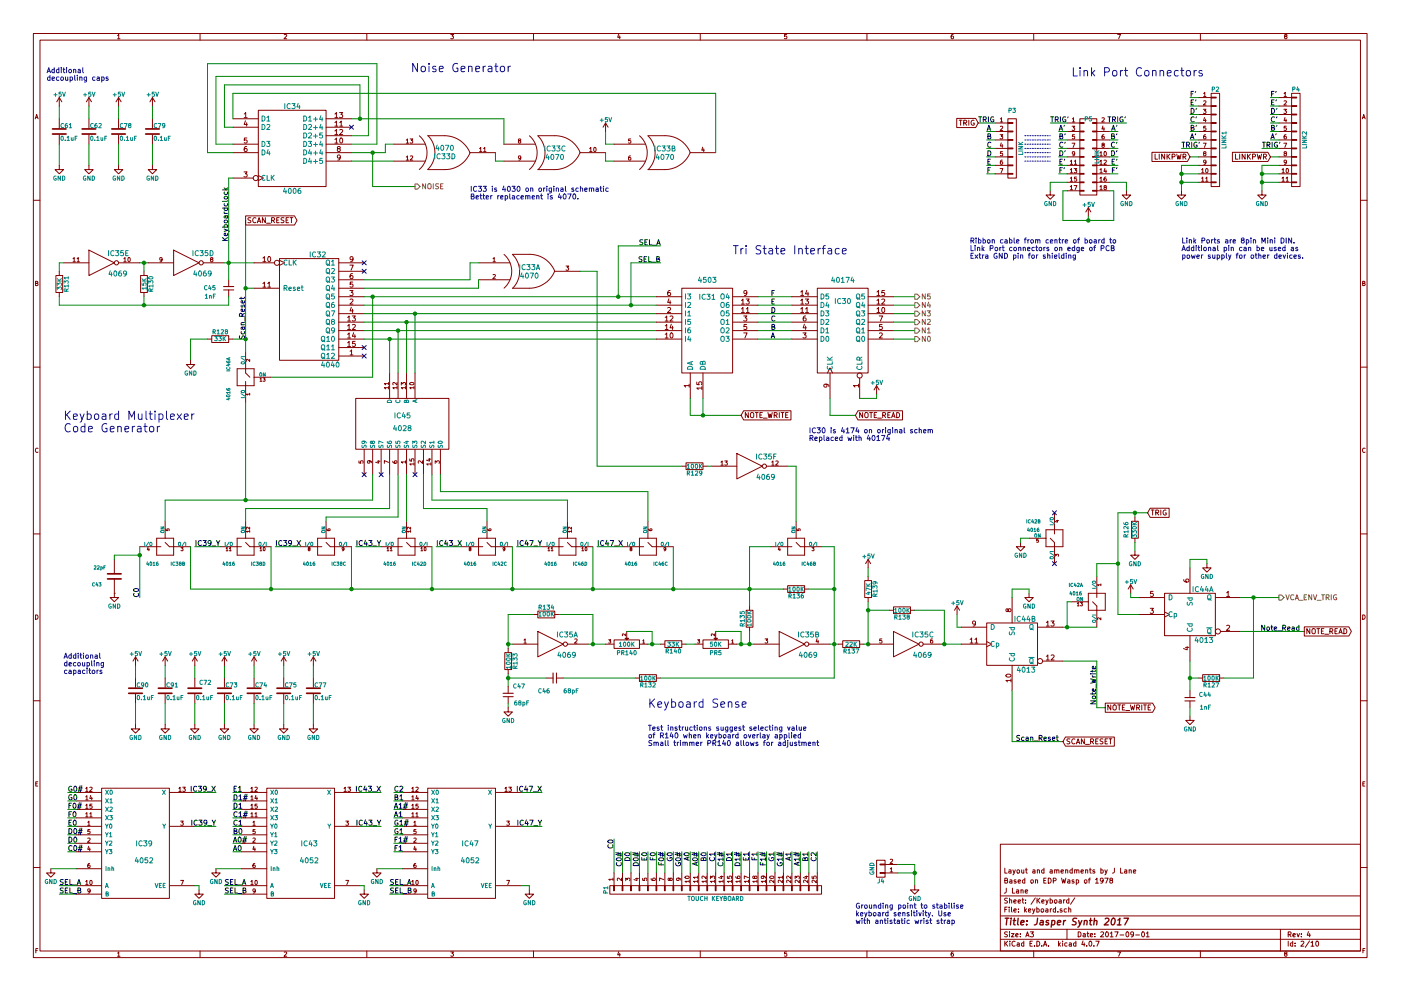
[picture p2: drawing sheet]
<svg xmlns="http://www.w3.org/2000/svg" width="420mm" height="297mm" viewBox="0 0 420 297" stroke-linecap="round" stroke-linejoin="round" font-family="sans-serif">
<g fill="none" stroke="#840000" stroke-width=".3">
<path d="M10 10h400v277h-400zM12 12h396v273.1h-396zM35.3 10.7l.3-.4v1.3M35.3 11.6h.7M60 10v2M85.2 10.4l.5-.1 .3 .4-.8 .9h.8M110 10v2M135.2 10.3h.8l-.4 .5 .4 .3-.1 .4h-.7M160 10v2M185.5 10.2l-.3 1h.8M185.9 10.8v.8M210 10v2"/>
<path d="M235.9 10.3h-.6v.6h.6l.1 .5-.3 .2-.4-.1M260 10v2M285.9 10.3l-.6 .3-.1 .8 .3 .2 .4-.1v-.6l-.4-.1-.3 .3M310 10v2M335.2 10.3h.8l-.5 1.3M360 10v2M385.5 10.9l-.3-.3 .3-.3 .4 .1v.4a.5 .5 0 0 0-.5 .2 .5 .5 0 0 0 0 .5l.3 .1 .3-.2-.3-.5M10.6 35.6l.4-1.3 .4 1.3M10.7 35.2h.6M17.8 29.2v2.6M17.8 35.6v2.8M17.8 29.2l-.8 1.3"/>
<path d="M17.8 29.2l.7 1.3M26.7 29.2v2.6M26.7 35.6v2.8M26.7 29.2l-.8 1.3M26.7 29.2l.7 1.3M35.6 29.2v2.6M35.6 35.6v2.8M35.6 29.2l-.8 1.3M35.6 29.2l.7 1.3M45.7 29.2v2.6M45.7 35.6v2.8M45.7 29.2l-.7 1.3"/>
<path d="M45.7 29.2l.8 1.3M69.8 35.6h7.7M69.8 38.1h7.7M73.2 34.2l.5-.5v1.6M73.2 35.3h.9M73.6 36.2l-.4 1.1h1M74 36.8v1M77.5 33.1h20.3v22.8h-20.3zM97.8 35.6h7.6M97.8 38.1h7.6M100.4 36.7l.5-.4v1.5M100.4 39.3l.5-.5v1.5"/>
<path d="M100.4 34.2l.5-.5v1.6M100.4 35.3h.9M100.4 37.8h.9M101.8 33.7h1l-.5 .6 .5 .3-.1 .5-.2 .2-.7-.2M101.9 36.7l.4-.4v1.5M101.9 39l.6-.2 .3 .5-1 1h1M101.9 37.8h.9M181.6 36.9l-.8 1.2M181.6 36.9v2.5M181.6 36.9l.8 1.2M286.9 35.5h5.7l.8 1.4-.8 1.3h-5.7zM287.7 36h.8"/>
<path d="M288.1 36v1.6M289 36.8h.8v-.6l-.8-.2v1.6M289.4 36.8l.5 .8M290.6 36v1.6M292.1 36.1a.69 .69 0 0 0-.9 .7 .69 .69 0 0 0 1 .6v-.5h-.3M298.4 36.9h3.9M298.4 39.4h3.9M300 35.6l.4-.3v1.3M300 37.9l.5-.1 .2 .4-.8 .9h.8M300 36.6h.7M302.3 35.6h2.5v17.8h-2.5zM302.3 39.3h1.5v.2h-1.5z"/>
<path d="M302.3 36.7h1.5v.3h-1.5zM320 36.9h3.8M320 39.4h3.8M321.5 37.8h.8l-.4 .5 .3 .1v.6h-.7M321.6 35.6l.3-.3v1.3M321.6 36.6h.7M323.8 39.3h1.3v.2h-1.3zM323.8 36.7h1.3v.3h-1.3zM323.8 35.6h5.1v22.9h-5.1zM327.7 39.3h1.2v.2h-1.2zM327.7 36.7h1.2v.3h-1.2zM328.9 36.9h3.8"/>
<path d="M328.9 39.4h3.8M330.5 35.4l.5-.1 .2 .3-.8 1h.8M330.8 37.8l-.3 .9h.7M331.1 38.2v.9M359.4 29.2h3.8M359.4 31.8h3.8M359.4 34.3h3.8M359.4 36.9h3.8M359.4 39.4h3.8M360.9 32.8h.8l-.5 .4 .4 .1v.6h-.7M361 28l.3-.3v1.2M361 30.3l.4-.1 .3 .4-.8 .9h.8"/>
<path d="M361 28.9h.7M361.2 35.2l-.2 .9h.7M361.5 35.7v.9M361.6 37.8h-.6v.6h.6v.6h-.6M363.2 39.3h1.5v.2h-1.5zM363.2 36.7h1.5v.3h-1.5zM363.2 34.2h1.5v.3h-1.5zM363.2 31.7h1.5v.2h-1.5zM363.2 29.1h1.5v.3h-1.5zM363.2 28h2.6v27.9h-2.6zM383.5 29.2h3.8M383.5 31.8h3.8"/>
<path d="M383.5 34.3h3.8M383.5 36.9h3.8M383.5 39.4h3.8M385 32.8h.8l-.4 .4 .3 .1v.6h-.7M385.1 28l.3-.3v1.2M385.1 30.3l.5-.1 .2 .4-.8 .9h.8M385.1 28.9h.7M385.4 35.2l-.3 .9h.8M385.7 35.7v.9M385.7 37.8h-.6v.6h.6v.6h-.6M387.3 39.3h1.6v.2h-1.6zM387.3 36.7h1.6v.3h-1.6z"/>
<path d="M387.3 34.2h1.6v.3h-1.6zM387.3 31.7h1.6v.2h-1.6zM387.3 29.1h1.6v.3h-1.6zM387.3 28h2.6v27.9h-2.6zM408.6 35.6l.4-1.3 .4 1.3M408.7 35.2h.6M17.8 49.6v1.2h1.2l-1.2 1.3-1.3-1.3h1.3M17.8 40.4v2.8M26.7 49.6v1.2h1.2l-1.2 1.3-1.3-1.3h1.3M26.7 40.4v2.8M35.6 49.6v1.2h1.2l-1.2 1.3-1.3-1.3h1.3M35.6 40.4v2.8"/>
<path d="M45.7 49.6v1.2h1.3l-1.3 1.3-1.3-1.3h1.3M45.7 40.4v2.8M69.8 43.2h7.7M69.8 45.8h7.7M69.8 53.4h6.1M73.2 51.5h.9l-.5 .6 .5 .3-.1 .5-.2 .1-.6-.1M74 43.9l-.7 .4-.1 .8 .3 .3 .5-.1v-.7l-.5-.1-.3 .3M74 41.4h-.7l-.1 .7 .8-.1 .1 .6-.3 .3-.6-.2M77.5 52.6l1.5 .8-1.5 .7M97.8 40.7h7.6M97.8 43.2h7.6M97.8 48.3h7.6"/>
<path d="M97.8 45.8h7.6M100.4 41.8l.5-.4v1.5M100.4 42.9h.9M100.4 40.3h.9M101.5 44.6l-.3-.3v-.2l.7-.1 .1 .4-.8 .4 .3 .6 .6-.3-.3-.5M102 41.5l.3-.1a.74 .74 0 0 1 .5 .8 .74 .74 0 0 1-.7 .6l-.2-.5zM102.1 47.1l-.3 .3-.6-.3v-.5l.6-.2a.96 .96 0 0 1-.2 1.6h-.3M118.1 43.2h9.4M118.1 48.3h9.4M121.8 47.1l.4-.4v1.3M121.8 42l.4-.4v1.3M121.8 48h.8"/>
<path d="M121.8 42.9h.8M123 41.6h.8l-.5 .5 .4 .1v.6h-.7M123.1 46.8l.4-.1 .3 .4-.8 .9h.8M125.8 40.7a6.7 6.7 0 0 1 0 10.1M128.3 40.7h5a8.3 8.3 0 0 1 7.6 5.1M128.3 40.7a7.1 7.1 0 0 1 0 10.1M143.8 44.5l.4-.3v1.3M143.8 45.5h.7M145 44.5l.4-.3v1.3M145 45.5h.7M148.6 45.8h-7.6a8.1 8.1 0 0 1-7.6 5h-5.1M151.1 43.2h9.4"/>
<path d="M151.1 48.3h9.4M155.7 42.2l-.2-.3 .2-.3 .4 .1v.3a.52 .52 0 0 0-.5 .2 .52 .52 0 0 0-.1 .6h.6l-.1-.6M156.2 47.3l-.2 .2-.4-.1-.1-.6 .5-.1 .2 .3-.1 .7-.5 .3M158.8 40.7a6.7 6.7 0 0 1 0 10.1M161.3 40.7h5.1a8 8 0 0 1 7.6 5.1h7.6M161.3 40.7a7.1 7.1 0 0 1 .1 10.1M174 45.7a8.3 8.3 0 0 1-7.6 5.1h-5.1M176.8 44.5l.4-.3v1.3M176.8 45.5h.7M178.2 44.3l.1-.1a.61 .61 0 0 1 .5 .6 .61 .61 0 0 1-.6 .6zM184.1 43.2h9.4M184.1 48.3h9.4"/>
<path d="M189.1 46.7l-.6 .3v.7l.2 .3 .5-.1-.1-.6-.4-.1-.2 .2M189.2 41.6h-.7v.6h.7v.6h-.7M191.8 40.7a6.7 6.7 0 0 1 0 10.1M199.4 40.7h-5.1a7.1 7.1 0 0 1 .1 10.1M199.4 40.7a8 8 0 0 1 7.6 5.1M207 45.7a8.3 8.3 0 0 1-7.6 5.1h-5.1M207 45.8h7.6M210.7 44.1l-.2 .9h.7M211 44.6v.9M298.4 41.9h3.9M298.4 44.5h3.9M298.4 47h3.9"/>
<path d="M298.4 49.6h3.9M298.4 52.1h3.9M299.9 40.4h.8l-.4 .5 .4 .1v.5h-.8M299.9 50.5h.9l-.6 1.3M300.3 42.8l-.3 1h.8M300.6 48l-.5 .3-.1 .7 .2 .3 .5-.2-.1-.6h-.4l-.2 .2M300.6 43.3v.9M300.7 45.5h-.6l-.1 .5h.7v.6h-.7M302.3 52h1.5v.2h-1.5zM302.3 49.4h1.5v.3h-1.5zM302.3 46.9h1.5v.3h-1.5zM302.3 44.4h1.5v.2h-1.5z"/>
<path d="M302.3 41.8h1.5v.3h-1.5zM315 57.2v1.3h1.2l-1.2 1.2-1.3-1.2h1.3M320 41.9h3.8M320 44.5h3.8M320 47h3.8M320 49.6h3.8M320 52.1h3.8M320 54.6h3.8M320 57.2h3.8M321 48.3l.3-.3v1.3M321 50.9l.3-.4v1.3M321 53.4l.3-.3v1.2"/>
<path d="M321 56l.3-.4v1.3M321 51.8h.7M321 54.3h.7M321 49.3h.7M321 56.9h.7M321.5 42.9h.9l-.6 1.3M322.1 50.5h.8l-.4 .5 .4 .1v.6h-.8M322.1 55.6h.9l-.6 1.3M322.2 48.3l.4-.3v1.3M322.2 49.3h.7M322.2 40.4h-.6v.6h.6v.5h-.6M322.3 46l-.2 .2h-.4l-.1-.6 .5-.1 .2 .2-.1 .7-.5 .3"/>
<path d="M322.9 53.1h-.7v.6h.7v.5h-.7M323.8 57.1h1.3v.2h-1.3zM323.8 54.5h1.3v.3h-1.3zM323.8 52h1.3v.2h-1.3zM323.8 49.4h1.3v.3h-1.3zM323.8 46.9h1.3v.3h-1.3zM323.8 44.4h1.3v.2h-1.3zM323.8 41.8h1.3v.3h-1.3zM327.7 57.1h1.2v.2h-1.2zM327.7 54.5h1.2v.3h-1.2zM327.7 52h1.2v.2h-1.2zM327.7 49.4h1.2v.3h-1.2z"/>
<path d="M327.7 46.9h1.2v.3h-1.2zM327.7 44.4h1.2v.2h-1.2zM327.7 41.8h1.2v.3h-1.2zM328.9 41.9h3.8M328.9 44.5h3.8M328.9 47h3.8M328.9 49.6h3.8M328.9 52.1h3.8M328.9 54.6h3.8M328.9 57.2h3.8M329.9 45.8l.3-.3v1.2M329.9 48.3l.3-.3v1.3"/>
<path d="M329.9 50.9l.3-.4v1.3M329.9 53.4l.3-.3v1.2M329.9 56l.3-.4v1.3M329.9 51.8h.7M329.9 54.3h.7M329.9 46.7h.7M329.9 49.3h.7M329.9 56.9h.7M330.7 43.4l-.2-.2 .2-.3 .4 .1v.3a.52 .52 0 0 0-.5 .2 .52 .52 0 0 0-.1 .6h.6l-.1-.7M331.1 40.4l-.6 .3v.7l.2 .2 .4-.1v-.6h-.4l-.2 .2M331.1 48.1l.5-.1 .2 .3-.8 1h.8M331.2 45.6l.2-.1a.61 .61 0 0 1 .4 .6 .61 .61 0 0 1-.5 .5z"/>
<path d="M331.3 56.1l-.2-.2 .2-.3 .4 .1v.3a.52 .52 0 0 0-.5 .2 .52 .52 0 0 0-.1 .6h.6l-.1-.7M331.4 50.5l-.3 .9h.8M331.7 53.1l-.6 .3v.7l.2 .2 .4-.1v-.6h-.4l-.2 .2M331.7 50.9v.9M337.8 57.2v1.3h-1.3l1.3 1.2 1.3-1.2h-1.3M345.5 45.7h10.6l.8 1.3-.8 1.4h-10.6zM346.4 46.2v1.5h.7M347.6 46.2v1.5M349.3 46.2v1.5l-.9-1.5v1.5M350 46.2v1.5M350.2 46.8l.7 .9M350.9 46.2l-.9 .9"/>
<path d="M351.5 47l.7-.1 .1-.6-.8-.1v1.5M352.9 46.2l.4 1.5 .2-1.1 .3 1.1 .4-1.5M354.3 57.2v1.3h1.3l-1.3 1.2-1.2-1.2h1.2M354.8 47l.7-.1 .1-.6-.8-.1v1.5M355.2 47l.5 .7M359.4 41.9h3.8M359.4 44.5h3.8M359.4 47h3.8M359.4 49.6h3.8M359.4 52.1h3.8M359.4 54.6h3.8M360.3 50.9l.4-.4v1.3"/>
<path d="M360.3 53.4l.4-.3v1.2M360.3 51.8h.8M360.3 54.3h.8M360.9 42.9h.8l-.5 1.3M361.2 46l-.2-.2 .2-.3 .4 .1v.3a.52 .52 0 0 0-.5 .1 .52 .52 0 0 0-.1 .6h.6l-.2-.6M361.5 40.4l-.5 .3v.7l.2 .2 .4-.1-.1-.6h-.3l-.2 .2M361.6 53.4l.3-.3v1.2M361.6 54.3h.7M361.7 48.5l-.3 .3-.3-.1-.1-.6 .4-.1 .3 .2-.1 .8-.5 .3M361.7 50.6l.1-.1a.61 .61 0 0 1 .5 .7 .61 .61 0 0 1-.6 .5zM363.2 54.5h1.5v.3h-1.5zM363.2 52h1.5v.2h-1.5z"/>
<path d="M363.2 49.4h1.5v.3h-1.5zM363.2 46.9h1.5v.3h-1.5zM363.2 44.4h1.5v.2h-1.5zM363.2 41.8h1.5v.3h-1.5zM369.6 45.7h10.6l.8 1.3-.8 1.4h-10.6zM370.5 46.2v1.5h.8M371.8 46.2v1.5M373.4 46.2v1.5l-.9-1.5v1.5M374.1 46.2v1.5M374.3 46.8l.7 .9M375 46.2l-.9 .9M375.6 47l.8-.1 .1-.6-.9-.1v1.5"/>
<path d="M377 46.2l.4 1.5 .3-1.1 .3 1.1 .3-1.5M378.5 57.2v1.3h1.2l-1.2 1.2-1.3-1.2h1.3M378.9 47l.8-.1v-.6l-.8-.1v1.5M379.3 47l.5 .7M383.5 41.9h3.8M383.5 44.5h3.8M383.5 47h3.8M383.5 49.6h3.8M383.5 52.1h3.8M383.5 54.6h3.8M384.5 50.9l.3-.4v1.3M384.5 53.4l.3-.3v1.2"/>
<path d="M384.5 51.8h.7M384.5 54.3h.7M385 42.9h.9l-.6 1.3M385.3 46l-.2-.2 .2-.3 .4 .1v.3a.52 .52 0 0 0-.5 .1 .52 .52 0 0 0-.1 .6h.6l-.1-.6M385.7 40.4l-.6 .3v.7l.2 .2 .4-.1v-.6h-.4l-.2 .2M385.7 53.4l.4-.3v1.2M385.7 54.3h.7M385.8 48.5l-.2 .3-.4-.1-.1-.6 .5-.1 .2 .2-.1 .8-.5 .3M385.8 50.6l.2-.1a.61 .61 0 0 1 .4 .7 .61 .61 0 0 1-.5 .5zM387.3 54.5h1.6v.3h-1.6zM387.3 52h1.6v.2h-1.6zM387.3 49.4h1.6v.3h-1.6z"/>
<path d="M387.3 46.9h1.6v.3h-1.6zM387.3 44.4h1.6v.2h-1.6zM387.3 41.8h1.6v.3h-1.6zM10 60h2M19 78.8h7.7M21.9 77.6l.4-.4v1.3M21.9 78.5h.7M23.1 77.6l.4-.4v1.3M23.1 78.5h.7M26.7 75l7.6 3.8-7.6 3.8zM35.6 78.8h6.3M37.1 77.6l.4-.4v1.3"/>
<path d="M37.1 78.5h.7M38.5 77.3l.1-.1a.61 .61 0 0 1 .5 .6 .61 .61 0 0 1-.6 .6zM44.4 78.8h7.7M48.6 77.7l-.2 .3-.4-.1v-.6l.4-.1 .2 .2v.8l-.6 .3M52.1 75l7.6 3.8-7.6 3.8zM61 78.8h6.3M63.4 77.7l-.3-.2 .3-.3 .4 .1v.3a.52 .52 0 0 0-.5 .2 .52 .52 0 0 0-.1 .5h.6l-.2-.6M73.7 64.7h14.6l.8 1.4-.8 1.3h-14.6zM75.2 65.3l-.8 .1a.63 .63 0 0 0 .8 .8l-.1 .5h-.8M76.2 78.8h6.1M76.8 65.4a.68 .68 0 0 0-1 .6 .68 .68 0 0 0 1 .6M77.2 66.8l.5-1.6 .5 1.6"/>
<path d="M77.3 66.3h.8M78.8 77.4l.5-.5v1.5M78.8 78.4h.9M79.6 65.2v1.6l-.9-1.6v1.6M79.9 66.9h1.2M80.4 77.1l.3-.2a.74 .74 0 0 1 .5 .8 .74 .74 0 0 1-.7 .7l-.2-.5zM81.5 66.1l.7-.1 .1-.6-.8-.2v1.6M81.8 66.1l.5 .7M83 66h.5M83.7 65.2h-.7v1.6h.7M83.8 77.5h17.8v30.5h-17.8zM83.8 78l1.5 .8-1.5 .7"/>
<path d="M85.2 65.3l-.8 .1a.63 .63 0 0 0 .7 .8l-.1 .5h-.7M85.8 66h.5M86.5 65.2h-.7v1.6h.7M87 65.2h.8M87.4 65.2v1.6M101.6 78.8h7.6M104.9 79.5h1l-.6 1.5M105.9 77.6l-.3 .3-.6-.3 .1-.5 .5-.2a.96 .96 0 0 1-.2 1.5h-.3M143.5 78.8h9.4M147.9 77.6l.3-.4v1.3M147.9 78.5h.7M151.2 76.3a6.7 6.7 0 0 1 0 10.1"/>
<path d="M153.7 76.2h5M153.7 76.3a7.1 7.1 0 0 1 0 10.1M158.8 76.2a8 8 0 0 1 7.6 5.1h7.6M169.7 79.7h.8l-.4 .5 .4 .1v.6h-.8M326.4 62.3l-.8 1.2M326.4 62.3v2.5M326.4 62.3l.8 1.2M408 60h2M10.7 84.9l.5-.1 .1-.4-.6-.1v1.3h.5l.2-.4-.3-.3M16.8 82.6h2v5.1h-2zM17.8 81.3v1.3M17.8 87.7v1.2"/>
<path d="M42.2 82.6h2v5.1h-2zM43.2 81.3v1.3M43.2 87.7v1.2M67.1 86.9h3M68.6 83.9v2M68.6 86.9v2M76.2 86.4h7.6M78.8 85l.5-.5v1.6M78.8 86.1h.9M80.3 85l.4-.5v1.6M80.3 86.1h.9M101.6 91.5h7.6"/>
<path d="M101.6 88.9h7.6M101.6 94h7.6M101.6 86.4h7.6M101.6 83.9h7.6M101.6 81.3h7.6M101.6 99.1h7.6M101.6 96.6h7.6M104.2 97.7l.5-.5v1.6M104.2 95.1l.5-.4v1.5M104.2 98.8h.9M104.2 96.2h.9M104.9 87.1h1l-.5 .6 .5 .2-.1 .6-.2 .1-.7-.1"/>
<path d="M105 89.8l.6-.2 .3 .5-1 1h1M105.4 92.1l-.4 1.1h.9M105.6 94.7h1l-.5 .6 .5 .3-.1 .5-.2 .1-.7-.1M105.7 97.4l.6-.2 .3 .5-1 1.1h1M105.7 82l-.6 .4-.1 .8 .3 .3 .5-.1-.1-.7-.4-.1-.3 .3M105.7 92.7v1M105.8 84.5h-.7l-.1 .8 .7-.1 .2 .6-.3 .3-.6-.2M106.1 99.7l-.4 1.1h1M143.5 83.9h9.4M147.9 82.4l.4-.1 .3 .3-.8 1h.8M166.3 81.3a8.3 8.3 0 0 1-7.6 5.1h-5M196.8 91.5h7.7"/>
<path d="M196.8 88.9h7.7M196.8 94h7.7M196.8 99.1h7.7M196.8 96.6h7.7M199.5 95.1l.4-.4v1.5M199.5 97.7l.4-.5v1.6M199.5 98.8h.9M199.5 96.2h.9M200.2 92.3l.6-.1 .3 .4-.9 1.1h.9M200.6 89.5l-.4 1.1h1M200.9 94.9l.6-.2 .3 .4-.9 1.1h.9M201 87.1l-.7 .3-.1 .9 .3 .3 .5-.1v-.8h-.5l-.3 .2"/>
<path d="M201 90.1v1M201.1 99.9l.2-.1a.74 .74 0 0 1 .6 .8 .74 .74 0 0 1-.7 .6l-.3-.5zM201.3 97.2l-.4 1.1h1M201.7 97.8v1M204.5 86.4h15.2v25.4h-15.2zM219.7 91.5h7.6M219.7 88.9h7.6M219.7 94h7.6M219.7 99.1h7.6M219.7 96.6h7.6M222.4 92.6l.4-.4v1.5M222.4 90.1l.4-.5v1.5"/>
<path d="M222.4 93.7h.8M222.4 91.1h.8M223 94.7h1l-.5 .6 .5 .3-.1 .5-.2 .1-.7-.1M223 99.8h1.1l-.7 1.5M223.7 89.6h1l-.5 .6 .5 .3-.1 .5-.2 .1-.7-.1M223.8 92.6l.5-.4v1.5M223.8 93.7h.9M223.9 97.2h-.7l-.1 .8 .7-.1 .2 .6-.3 .3-.6-.2M224 87.7l-.3 .3-.6-.3 .1-.5 .5-.1a.96 .96 0 0 1-.2 1.5h-.3M237.5 91.5h7.6M237.5 88.9h7.6M237.5 94h7.6"/>
<path d="M237.5 99.1h7.6M237.5 96.6h7.6M240.1 92.6l.5-.4v1.5M240.1 90.1l.5-.5v1.5M240.1 87.5l.5-.4v1.5M240.1 93.7h.9M240.1 91.1h.9M240.1 88.6h.9M240.8 99.8h1l-.6 .6 .6 .2-.1 .6-.2 .1-.7-.1M241.2 97.2l-.3 1.1h.9M241.5 89.6h1l-.5 .6 .5 .3-.1 .5-.2 .1-.7-.1M241.6 92.6l.4-.4v1.5"/>
<path d="M241.6 93.7h.9M241.6 94.7l-.7 .4v.8l.3 .3 .5-.1-.1-.7-.4-.1-.3 .3M241.6 97.8v1M242 87l-.4 1.1h.9M242.3 87.6v1M245.1 86.4h15.2v25.4h-15.2zM260.3 91.5h7.7M260.3 88.9h7.7M260.3 94h7.7M260.3 99.1h7.7M260.3 96.6h7.7M263 92.6l.4-.4v1.5"/>
<path d="M263 90.1l.4-.5v1.5M263 87.5l.4-.4v1.5M263 93.7h.9M263 91.1h.9M263 88.6h.9M263.7 94.7h1l-.7 1.5M263.7 99.9l.6-.1 .3 .4-.9 1.1h.9M264.4 89.8l.6-.2 .3 .5-.9 1h.9M264.5 97.2h-.7l-.1 .8 .8-.1 .1 .6-.3 .3-.6-.2M264.6 92.3l.2-.1a.74 .74 0 0 1 .6 .8 .74 .74 0 0 1-.7 .6l-.3-.5zM265.3 87.1h-.8l-.1 .7 .8-.1 .1 .6-.3 .3-.6-.1M408.7 84.9l.5-.1 .1-.4-.6-.1v1.3h.5l.2-.4-.3-.3"/>
<path d="M10 110h2M57.1 108v1.3h1.3l-1.3 1.2-1.2-1.2h1.2M62.2 101.6h1.3M63.5 100.6h5.1v2.1h-5.1zM68.6 101.6h1.2M71.1 110.5h2.6zM71.1 110.5v5.1zM71.1 115.6h5.1zM73.7 110.5h2.5zM73.7 110.5v1.3zM73.7 105.4v5.1M73.7 114.3v6.4"/>
<path d="M73.7 111.8l1.2 1.3M74.9 118.1h-1l.3 .3M74.9 107.7v.6l-.7-.6-.3 .2 .1 .4M74.9 117.9v.5M76.2 110.5v2.6zM76.2 113.1v2.5zM76.2 113.1h5.1M78 113.6l.3-.3v1M78 114.3h.5M78.9 113.3h.6l-.3 .4 .3 .1v.4h-.6M101.6 106.7h7.6M101.6 101.6h7.6"/>
<path d="M101.6 104.2h7.6M104.2 100.2l.5-.4v1.5M104.2 102.8l.5-.5v1.5M104.2 101.3h.9M104.2 103.8h.9M105 105.3l.4-.4v1.5M105 106.4h.9M106.4 100.3v1M106.5 102.3h-.7l-.1 .8 .7-.1 .2 .6-.3 .2-.6-.1M106.7 119.4h27.9v15.3h-27.9zM116.5 116.2h-1.2l.3 .4M116.5 115h-1.2l.3 .4"/>
<path d="M116.5 114.6v.8M116.5 115.9v.7M116.8 111.8v7.6M119.1 116.2h-1.3l.4 .4M119.1 114.6v.8l-.9-.8-.4 .3 .1 .5M119.1 115.9v.7M119.4 111.8v7.6M120.3 115.4v-.8l.5 .5 .1-.4h.6v.7M121.6 116.2h-1.3l.4 .4M121.6 115.9v.7M121.9 111.8v7.6M122.9 114.8a.76 .76 0 0 1 1.3 .3 .66 .66 0 0 1-.7 .3 .66 .66 0 0 1-.6-.6z"/>
<path d="M124.2 116.2h-1.3l.3 .4M124.2 115.9v.7M124.5 111.8v7.6M196.8 101.6h7.7M199.5 100.2l.4-.4v1.5M199.5 101.3h.9M206.7 115.6h-1.5l.4 .4M206.7 115.1v.9M207 111.8v7.6M209 114.5v.8h.7l-.1-.7 .6-.2 .3 .3-.2 .6M210.5 116.3h-1.5l.4 .5M210.5 115.9v.9"/>
<path d="M210.8 111.8v7.6M219.7 101.6h7.6M237.5 101.6h7.6M247.7 115.1l.3 .4-.3 .5h-.5l-.1-.5a.96 .96 0 0 1 1.5 .1v.3M248.2 111.8l.7-1.5 .8 1.5M248.9 111.8v7.6M257.5 115.6h-1.5l.4 .4M257.5 115.1v.9M257.8 113.3v6.1M260.3 101.6h7.7M262.9 115.6l-.8 1.3M262.9 115.6v2.5"/>
<path d="M262.9 115.6l.8 1.3M408 110h2M11.4 134.4a.58 .58 0 0 0-.8 .6 .58 .58 0 0 0 .8 .5M107.6 138.2v.6h.6v-.6h.6v.6M109.2 134.7v7.6M110.7 138.1l.3 .2-.1 .4-.6 .1-.1-.5 .2-.2 .8 .1 .3 .5M111.8 134.7v7.6M113.1 138.2h.9M113.6 138.1v.7l-1-.3M114.3 134.7v7.6M116.5 138.6l-1.2-.5v.8M116.8 134.7v7.6"/>
<path d="M117.8 138.2l.3 .6h.7l.3-.2-.2-.4h-.6v.4l.2 .2M119.4 134.7v7.6M121.6 138.5h-1.3l.4 .3M121.6 138.1v.7M121.9 134.7v7.6M122.9 137.6v.6h.6v-.6h.5v.6M124.2 139.1h-1.3l.3 .3M124.2 138.7v.7M124.5 134.7v7.6M126.7 138.1v.8l-.9-.8-.4 .2 .1 .5M127 134.7v7.6M128.4 137.6h.8"/>
<path d="M128.8 137.5v.7l-.9-.3M129.2 139.1h-1.2l.3 .3M129.2 138.7v.7M129.5 134.7v7.6M130.5 138.9v-.8l.5 .4 .1-.3h.5v.7M132.1 134.7v7.6M204.5 139.7h1.2M205.7 138.7h5.1v2.1h-5.1zM210.8 139.7h1.3M213.4 139.7h7.6M216.2 138.5l.4-.3v1.2M216.2 139.4h.7"/>
<path d="M217.3 138.2h.8l-.4 .4 .4 .1v.6h-.8M221 135.9l7.6 3.8-7.6 3.8zM223 123.1h14.2v2.8h-14.2l-.8-1.4zM224.4 123.7v1.5l-.9-1.5v1.5M225.1 123.9l.3-.2 .6 .2-.1 1.2-.8-.1zM226.5 123.7h.9M226.9 123.7v1.5M227.9 124.4h.5M228.6 123.7h-.7v1.5h.7M228.9 125.3h1.2M229.9 139.7h6.3M230.3 123.7l.4 1.5 .2-1.1 .3 1.1 .4-1.5"/>
<path d="M231.4 138.5l.4-.3v1.2M231.4 139.4h.8M232.2 124.5l.7-.1 .1-.6-.8-.1v1.5M232.6 124.5l.5 .7M232.7 138.3l.4-.1 .3 .3-.8 .9h.8M233.7 123.7v1.5M234.2 123.7h.9M234.7 123.7v1.5M235.6 124.4h.5M236.3 123.7h-.7v1.5h.7M257.3 123.1h13.4v2.8h-13.4l-.8-1.4zM258.7 123.7v1.5l-.9-1.5v1.5"/>
<path d="M259.4 123.9l.3-.2 .6 .2-.2 1.2-.7-.1zM260.8 123.7h.9M261.2 123.7v1.5M262.2 124.4h.5M262.9 123.7h-.7v1.5h.7M263.2 125.3h1.2M264.7 124.5l.8-.1v-.6l-.8-.1v1.5M265.1 124.5l.5 .7M266.2 124.4h.6M267 123.7h-.8v1.5h.8M267.4 125.2l.5-1.5 .5 1.5M267.5 124.8h.8"/>
<path d="M268.9 123.7a.77 .77 0 0 1 .9 .7 .77 .77 0 0 1-.9 .8zM409.4 134.4a.58 .58 0 0 0-.8 .6 .58 .58 0 0 0 .8 .5M49.5 156.2v5.1M49.7 158.5v.5l.5 .1v-.5l.4-.1v.6M73.7 156.2v5.1M74.9 159.3h-1l.3 .2M74.9 158v.6l-.7-.6-.3 .2 .1 .4M74.9 159v.5M97.8 156.2v5.1M98 158.6l.1 .3 .7 .2 .2-.2-.1-.4-.5 .1 .2 .5M121.9 156.2v5.1M123.1 159.3h-1l.3 .2"/>
<path d="M123.1 158v.6l-.7-.6-.3 .2 .1 .4M123.1 159v.5M146 156.2v5.1M146.3 158.6l.1 .3 .7 .2 .2-.2-.1-.4-.5 .1 .1 .5M170.2 156.2v5.1M171.4 159.3h-1l.3 .2M171.4 158v.6l-.7-.6-.3 .2 .1 .4M171.4 159v.5M194.3 156.2v5.1M194.5 158.6l.1 .3 .7 .2 .2-.2-.1-.4-.5 .1 .2 .5M238.8 156.2v5.1M239 158.5v.5l.4 .1v-.5l.5-.1v.6"/>
<path d="M313.7 158.8v2.5zM313.7 158.8h5.1zM316.2 153.7v6.4M316.8 156h.6M317.1 155.9v.6l-.7-.2M318.8 158.8v5.1zM339.3 156.2h2.1v5.1h-2.1zM340.4 155v1.2M344.9 152.3h5.7v2.8h-5.7l-.7-1.4zM345.2 152.9h.9M345.7 152.9v1.5M346.6 153.7l.7-.1 .1-.6-.8-.1v1.5"/>
<path d="M347 153.7l.5 .7M348.1 152.9v1.5M349.7 152.9a.69 .69 0 0 0-.9 .7 .69 .69 0 0 0 1 .6v-.5h-.3M10 160h2M34.3 173.5v5.6h1.3l-1.3 1.3-1.3-1.3h1.3M34.3 167.7v4.3M41.9 163.9h6.4M44.4 164l-.2 .8h.6M44.7 164.4v.7M47 161.3h2.5zM47 166.4h5.1zM47 161.3v5.1z"/>
<path d="M49.5 161.3h2.6zM49.5 162.6l1.3 1.3M50.8 163.9h1.3zM52.1 161.3v2.6zM52.1 163.9v2.5zM52.1 163.9h5M54.3 164.1h.6l-.3 .4 .3 .1v.4h-.6M66 163.9h6.4M67.8 164.4l.3-.3v1M67.8 165.1h.6M68.8 164.4l.3-.3v1M68.8 165.1h.5"/>
<path d="M71.1 161.3h2.6zM71.1 166.4h5.1zM71.1 161.3v5.1zM73.7 161.3h2.5zM73.7 162.6l1.2 1.3M74.9 163.9h1.3zM76.2 161.3v2.6zM76.2 163.9v2.5zM76.2 163.9h5.1M78 164.4l.3-.3v1M78 165.1h.5M79 164.2l.2-.1a.46 .46 0 0 1 .3 .5 .46 .46 0 0 1-.5 .4z"/>
<path d="M90.2 163.9h6.3M92.6 164.5l-.2-.2 .2-.2h.3l.1 .3a.41 .41 0 0 0-.5 .2 .41 .41 0 0 0 0 .4h.5l-.2-.5M95.2 161.3h2.6zM95.2 166.4h5.1zM95.2 161.3v5.1zM97.8 161.3h2.5zM97.8 162.6l1.3 1.3M99.1 163.9h1.2zM100.3 161.3v2.6zM100.3 163.9v2.5zM100.3 163.9h5.1M103.1 164.5l-.4 .2v-.6l.4 .2v.6l-.4 .2"/>
<path d="M114.3 163.9h6.3M116.1 164.4l.3-.3v1M116.1 165.1h.5M117 164.4l.3-.3v1M117 165.1h.6M119.4 161.3h2.5zM119.4 166.4h5.1zM119.4 161.3v5.1zM121.9 161.3h2.6zM121.9 162.6l1.3 1.3M123.2 163.9h1.3zM124.5 161.3v2.6z"/>
<path d="M124.5 163.9v2.5zM124.5 163.9h5M126.2 164.4l.3-.3v1M126.2 165.1h.6M127.3 164.2l.1-.1a.46 .46 0 0 1 .4 .5 .46 .46 0 0 1-.5 .4zM138.4 163.9h6.4M140.9 164.5l-.2-.2 .2-.2h.3v.3a.41 .41 0 0 0-.4 .2 .41 .41 0 0 0 0 .4h.4l-.1-.5M143.5 161.3h2.5zM143.5 166.4h5.1zM143.5 161.3v5.1zM146 161.3h2.6zM146 162.6l1.3 1.3"/>
<path d="M147.3 163.9h1.3zM148.6 161.3v2.6zM148.6 163.9v2.5zM148.6 163.9h5.1M151.4 164.5l-.5 .2v-.6l.5 .2v.6l-.5 .2M162.6 163.9h6.3M164.3 164.4l.3-.3v1M164.3 165.1h.6M165.3 164.4l.3-.3v1M165.3 165.1h.6M167.6 161.3h2.6zM167.6 166.4h5.1z"/>
<path d="M167.6 161.3v5.1zM170.2 161.3h2.5zM170.2 162.6l1.2 1.3M171.4 163.9h1.3zM172.7 161.3v2.6zM172.7 163.9v2.5zM172.7 163.9h5.1M174.5 164.4l.3-.3v1M174.5 165.1h.6M175.5 164.2l.2-.1a.46 .46 0 0 1 .4 .5 .46 .46 0 0 1-.6 .4zM186.7 163.9h6.3M189.1 164.5l-.1-.2 .1-.2h.3l.1 .3a.41 .41 0 0 0-.5 .2 .41 .41 0 0 0 0 .4h.5l-.2-.5"/>
<path d="M191.8 161.3h2.5zM191.8 166.4h5zM191.8 161.3v5.1zM194.3 161.3h2.5zM194.3 162.6l1.3 1.3M195.6 163.9h1.2zM196.8 161.3v2.6zM196.8 163.9v2.5zM196.8 163.9h5.1M199.7 164.5l-.5 .2v-.6l.5 .2-.1 .6-.4 .2M231.1 163.9h6.4M233.6 164l-.2 .8h.6"/>
<path d="M233.9 164.4v.7M234.9 176.6h1.3M236.2 161.3h2.6zM236.2 166.4h5.1zM236.2 161.3v5.1zM236.2 175.6h5.1v2h-5.1zM238.8 161.3h2.5zM238.8 162.6l1.2 1.3M240 163.9h1.3zM241.3 161.3v2.6zM241.3 163.9v2.5zM241.3 163.9h5.1"/>
<path d="M241.3 176.6h1.3M243.5 164.1h.6l-.3 .4 .3 .1v.4h-.6M259.3 174h2.1v5.1h-2.1zM260.3 167.7v2.5M260.3 172.8v1.2M260.3 179.1v1.3M260.3 167.7l-.7 1.2M260.3 167.7l.8 1.2M303.5 179.1v7.6M306.1 162.6v1.3h1.2l-1.2 1.2-1.3-1.2h1.3M308.6 177.8v1.3h1.3l-1.3 1.3-1.3-1.3h1.3M308.6 161.3h5.1"/>
<path d="M311.4 161.5h-.5v.5h.5v.4h-.5M313.7 163.9h2.5zM313.7 161.3v2.6zM315 161.3l1.2 1.3M316.2 162.6v1.3zM316.2 163.9h2.6zM316.2 163.9v5M316.4 166.7v-.6l.4 .4 .1-.3h.4v.5M326.4 177.8v2.6zM326.4 177.8h5.1zM328.9 172.8v6.3M330.1 175.3h-1l.3 .3"/>
<path d="M330.1 175v.6M331.5 177.8v5.1zM339.1 175.3l-.8 1.3M339.1 175.3v2.5M339.1 175.3l.8 1.3M340.4 165.1v1.3h1.2l-1.2 1.3-1.3-1.3h1.3M340.4 161.3v1.3M341.6 179.1h7.6M345.8 177.3h-.7l-.1 .7 .7-.1 .2 .6-.3 .3-.6-.2M349.2 177.8h15.3v12.7h-15.3zM355 173.7l.4 .7 .9 .1 .2-.3-.1-.6-.7 .1-.1 .5 .3 .3M356.9 170.2v7.6"/>
<path d="M361.9 168.9v1.3h1.3l-1.3 1.3-1.2-1.3h1.2M364.5 179.1h7.6M367.9 177.7l.4-.4v1.5M367.9 178.8h.9M408 160h2M10.7 184.3a.65 .65 0 0 1 .7 .7 .65 .65 0 0 1-.7 .6zM40.6 196.9v2.5M40.6 196.9l-.7 1.3M40.6 196.9l.8 1.3M49.5 196.9v2.5M49.5 196.9l-.7 1.3M49.5 196.9l.8 1.3"/>
<path d="M58.4 196.9v2.5M58.4 196.9l-.7 1.3M58.4 196.9l.8 1.3M67.3 196.9v2.5M67.3 196.9l-.8 1.3M67.3 196.9l.8 1.3M76.2 196.9v2.5M76.2 196.9l-.8 1.3M76.2 196.9l.8 1.3M85.1 196.9v2.5M85.1 196.9l-.8 1.3M85.1 196.9l.8 1.3"/>
<path d="M94 196.9v2.5M94 196.9l-.8 1.3M94 196.9l.7 1.3M151.4 195.6h2v5.1h-2zM152.4 194.3v1.3M153.7 193.1h7.6M157.1 191.9l.4-.4v1.3M157.1 192.8h.7M160 184.2h1.3M161.3 183.2h5.1v2h-5.1zM161.3 189.3l7.6 3.8-7.6 3.8zM166.4 184.2h1.2"/>
<path d="M170.2 193.1h6.3M172.4 191.6l.4-.1 .3 .4-.8 .9h.8M181.6 193.1h2.5M182.5 191.8h.7l-.4 .3 .3 .1v.5h-.6M184.1 191.8h7.7v2.5h-7.7zM187.7 190v.6l-.8-.6-.3 .2 .1 .4M188 189.3v2M191.8 193.1h2.5M192.8 192.1l.2-.3v1M192.8 192.8h.5M198.1 193.1h1.3M199.4 192.1h5.1v2h-5.1z"/>
<path d="M204.5 193.1h1.2M208.3 193.1h2.5M209.2 191.8h.6l-.3 .3 .3 .1v.5h-.6M210.8 191.8h7.6v2.5h-7.6zM214.3 190v.6l-.7-.6-.3 .2 .1 .4M214.6 189.3v2M218.4 193.1h2.6M219.4 192.1l.3-.3v1M219.4 192.8h.6M223.8 182.9h2v5.1h-2zM224.8 181.6v1.3M224.8 188v1.3"/>
<path d="M226.1 193.1h7.6M229.4 191.5h.8l-.4 .5 .4 .1v.5h-.8M233.7 189.3l7.6 3.8-7.6 3.8zM242.6 193.1h6.3M245 191.4l-.2 .9h.7M245.3 191.9v.9M251.5 193.1h1.2M252.7 192.1h5.1v2h-5.1zM257.8 193.1h1.3M260.3 193.1h7.7M264.5 191.5h-.6l-.1 .6h.7v.5h-.7M266.7 182.9h1.3"/>
<path d="M268 181.9h5v2h-5zM268 189.3l7.6 3.8-7.6 3.8zM273 182.9h1.3M276.9 193.1h6.3M279.6 191.5l-.5 .3-.1 .7 .3 .3 .4-.2-.1-.6h-.3l-.3 .2M287 181.6l-.7 1.3M287 181.6v2.6M287 181.6l.8 1.3M288.3 193.1h7.6M288.3 188h7.6M290.9 191.7l.5-.5v1.5M290.9 192.7h.9"/>
<path d="M292.4 191.7l.4-.5v1.5M292.4 192.7h.9M292.6 186.8l-.3 .3-.6-.3v-.5l.6-.2a.96 .96 0 0 1-.2 1.6h-.3M295.9 186.7h15.2v12.7h-15.2zM295.9 192.3l1.5 .8-1.5 .7M302.3 182.8l.3-.3 .6 .3-.2 .5h-.4l-.4-.8-.4 .1v.7h.2l.3-.3M303.5 199.4v7.6M311.1 188h7.7M312.7 198.2h6.1M313.8 196.7l.4-.4v1.5M313.8 186.6l.4-.5v1.6M313.8 197.8h.9"/>
<path d="M313.8 187.7h.9M315.2 186.1h.9l-.5 .6 .5 .3v.5l-.3 .2-.6-.2M315.2 196.5l.6-.2 .3 .4-.9 1.1h.9M321.3 180.4h5.1M323.1 180.9l.3-.3v1M323.1 181.6h.5M324 180.6h.6l-.3 .4 .3 .1v.4h-.6M326.4 182.9h2.5zM326.4 180.4v2.5zM327.7 180.4l1.2 1.2M328.9 181.6v1.3zM328.9 182.9h2.6z"/>
<path d="M328.9 182.9v5.1M330.1 185.2v.6l-.7-.6-.3 .2 .1 .3M341.6 184.2h7.6M345 182.3h.9l-.5 .6 .5 .3-.1 .5-.2 .2-.6-.2M349.2 183.4l1.6 .8-1.6 .7M355.5 194h1M356 193.8v1l-1.1-.4M356.9 190.5v7.7M366 189.3h6.1M367.9 187.6l.6-.2 .3 .4-1 1.1h1M391.2 187.9h13.3l.8 1.4-.8 1.3h-13.3zM392.8 188.4v1.6l-.9-1.6v1.6"/>
<path d="M393.7 188.5l.4-.1 .3 .3v1l-.3 .3-.6-.3-.1-.8zM394.9 188.4h.9M395.4 188.4v1.6M396.3 189.2h.5M397 188.4h-.7v1.6h.7M397.3 190.1h1.2M398.8 189.2h.8v-.6l-.8-.2v1.6M399.2 189.2l.5 .8M400.4 189.2h.5M401.1 188.4h-.7v1.6h.7M401.5 190l.5-1.6 .5 1.6M401.7 189.5h.7"/>
<path d="M403 188.4a.77 .77 0 0 1 .9 .8 .77 .77 0 0 1-.9 .8zM408.7 184.3a.65 .65 0 0 1 .7 .7 .65 .65 0 0 1-.7 .6zM10 210h2M40.6 217.2v1.3h1.3l-1.3 1.2-1.2-1.2h1.2M40.6 203.2v2.8M40.6 208.1v2.8M49.5 217.2v1.3h1.3l-1.3 1.2-1.2-1.2h1.2M49.5 203.2v2.8M49.5 208.1v2.8M58.4 217.2v1.3h1.3l-1.3 1.2-1.3-1.2h1.3M58.4 203.2v2.8M58.4 208.1v2.8"/>
<path d="M67.3 217.2v1.3h1.3l-1.3 1.2-1.3-1.2h1.3M67.3 203.2v2.8M67.3 208.1v2.8M76.2 217.2v1.3h1.3l-1.3 1.2-1.3-1.2h1.3M76.2 203.2v2.8M76.2 208.1v2.8M85.1 217.2v1.3h1.3l-1.3 1.2-1.3-1.2h1.3M85.1 203.2v2.8M85.1 208.1v2.8M94 217.2v1.3h1.2l-1.2 1.2-1.3-1.2h1.3M94 203.2v2.8M94 208.1v2.8"/>
<path d="M150.9 208.8h3M152.4 212.1v1.3h1.3l-1.3 1.3-1.3-1.3h1.3M152.4 200.7v1.3M152.4 205.8v2M152.4 208.8v2.1M163.8 203.2h2.1M166.9 201.7v3.1M166.9 203.2h2M190.5 203.2h1.3M191.8 202.2h5v2.1h-5zM196.8 203.2h1.3M301.8 202.3a.73 .73 0 0 1 .8-.3 .73 .73 0 0 1 .5 .7 .74 .74 0 0 1-.8 .4 .74 .74 0 0 1-.5-.8z"/>
<path d="M303.2 203.9h-1.5l.4 .5M303.2 203.5v.9M331.5 210.8h14.2l.7 1.3-.7 1.4h-14.2zM333.1 211.3v1.5l-.9-1.5v1.5M334 211.4l.4-.1 .3 .2v1.1l-.3 .2-.6-.2v-.8zM335.2 211.3h.9M335.7 211.3v1.5M336.6 212h.5M337.3 211.3h-.7v1.5h.7M337.6 213h1.2M339 211.3l.4 1.5 .2-1.1 .4 1.1 .3-1.5M340.9 212.1l.7-.1 .1-.6-.8-.1v1.5"/>
<path d="M341.3 212.1l.5 .7M342.4 211.3v1.5M343 211.3h.8M343.4 211.3v1.5M344.3 212h.5M345.1 211.3h-.8v1.5h.8M355.3 210.1h3.1M356.9 214.7v1.2h1.2l-1.2 1.3-1.3-1.3h1.3M356.9 207v2.1M356.9 210.1v2M359.4 203.2h1.3M360.7 202.2h5.1v2.1h-5.1z"/>
<path d="M365.8 203.2h1.2M408 210h2M10.7 234.9h.5M11.3 234.3h-.6v1.3h.6M22.9 237.5h7.6M25.7 236.3l.4-.3v1.2M25.7 238.8l.4-.3v1.3M25.7 237.2h.7M25.7 239.8h.7M26.9 236.1l.5-.1 .2 .3-.8 .9h.8M27.2 238.4l-.3 .9h.8M27.5 238.9v.9"/>
<path d="M30.5 236.3h20.3v33h-20.3zM50.8 237.5h7.6M53.6 236.3l.4-.3v1.2M53.6 237.2h.8M54.8 236h.8l-.5 .4 .4 .1v.6h-.7M72.4 237.5h7.6M75.2 236.3l.4-.3v1.2M75.2 238.8l.4-.3v1.3M75.2 237.2h.7M75.2 239.8h.7M76.5 236.1l.4-.1 .3 .3-.8 .9h.8M76.7 238.4l-.2 .9h.7"/>
<path d="M77 238.9v.9M80 236.3h20.3v33h-20.3zM100.3 237.5h7.6M103.2 236.3l.3-.3v1.2M103.2 237.2h.7M104.3 236h.8l-.4 .4 .4 .1v.6h-.8M120.6 237.5h7.7M123.5 236.3l.4-.3v1.2M123.5 238.8l.4-.3v1.3M123.5 237.2h.7M123.5 239.8h.7M124.7 236.1l.5-.1 .2 .3-.8 .9h.8"/>
<path d="M125 238.4l-.3 .9h.8M125.3 238.9v.9M128.3 236.3h20.3v33h-20.3zM148.6 237.5h7.6M151.4 236.3l.4-.3v1.2M151.4 237.2h.7M152.6 236h.8l-.5 .4 .4 .1v.6h-.7M319.5 220.9h14.7v2.8h-14.7l-.7-1.4zM320.9 221.5l-.9 .1a.63 .63 0 0 0 .8 .8l-.1 .5h-.7M322.4 221.6a.68 .68 0 0 0-1 .6 .68 .68 0 0 0 1 .6M322.8 223l.5-1.6 .5 1.6M322.9 222.5h.8"/>
<path d="M325.2 221.4v1.6l-.9-1.6v1.6M325.6 223.1h1.1M327.1 222.3l.7-.1 .1-.6-.8-.2v1.6M327.5 222.3l.5 .7M328.6 222.2h.5M329.3 221.4h-.7v1.6h.7M330.8 221.5l-.8 .1a.63 .63 0 0 0 .7 .8l-.1 .5h-.7M331.4 222.2h.5M332.2 221.4h-.8v1.6h.8M332.6 221.4h.9M333 221.4v1.6M408.7 234.9h.4"/>
<path d="M409.3 234.3h-.6v1.3h.6M22.9 247.7h7.6M22.9 252.8h7.6M22.9 255.3h7.6M22.9 250.2h7.6M22.9 245.1h7.6M22.9 240.1h7.6M22.9 242.6h7.6M25.7 243.9l.4-.3v1.2M25.7 241.4l.4-.4v1.3M25.7 244.8h.7M25.7 242.3h.7"/>
<path d="M26.3 246.5l.4-.4v1.3M26.3 251.3l.5-.1 .2 .3-.8 1h.8M26.3 247.4h.7M26.6 253.7l-.3 .9h.8M26.9 258.8l-.5 .3-.1 .7 .2 .3 .5-.1-.1-.7h-.4l-.2 .2M26.9 254.1v.9M26.9 243.9l.4-.3v1.2M26.9 244.8h.7M27 248.7h-.6l-.1 .5h.7v.6h-.7M27.6 241h-.6l-.1 .6h.7v.6h-.7M50.8 247.7h7.6M54.2 246.1h.8l-.5 .5 .4 .1v.6h-.7"/>
<path d="M72.4 247.7h7.6M72.4 252.8h7.6M72.4 255.3h7.6M72.4 250.2h7.6M72.4 245.1h7.6M72.4 240.1h7.6M72.4 242.6h7.6M75.2 243.9l.4-.3v1.2M75.2 241.4l.4-.4v1.3M75.2 244.8h.7M75.2 242.3h.7M75.8 246.5l.4-.4v1.3"/>
<path d="M75.8 251.3l.5-.1 .3 .3-.8 1h.8M75.8 247.4h.8M76.1 253.7l-.3 .9h.8M76.4 258.8l-.5 .3-.1 .7 .3 .3 .4-.1-.1-.7h-.3l-.3 .2M76.4 254.1v.9M76.5 243.9l.3-.3v1.2M76.5 244.8h.7M76.5 248.7h-.6l-.1 .5h.7v.6h-.7M77.1 241h-.6v.6h.6v.6h-.6M100.3 247.7h7.6M103.7 246.1h.8l-.4 .5 .3 .1v.6h-.7M120.6 247.7h7.7"/>
<path d="M120.6 252.8h7.7M120.6 255.3h7.7M120.6 250.2h7.7M120.6 245.1h7.7M120.6 240.1h7.7M120.6 242.6h7.7M123.5 243.9l.4-.3v1.2M123.5 241.4l.4-.4v1.3M123.5 244.8h.7M123.5 242.3h.7M124.1 246.5l.4-.4v1.3M124.1 251.3l.5-.1 .2 .3-.8 1h.8"/>
<path d="M124.1 247.4h.7M124.4 253.7l-.3 .9h.8M124.7 258.8l-.5 .3-.1 .7 .2 .3 .5-.1-.1-.7h-.4l-.2 .2M124.7 254.1v.9M124.7 243.9l.4-.3v1.2M124.7 244.8h.7M124.8 248.7h-.6l-.1 .5h.7v.6h-.7M125.4 241h-.6l-.1 .6h.7v.6h-.7M148.6 247.7h7.6M152 246.1h.8l-.5 .5 .4 .1v.6h-.7M262.9 257.8h2.5v5.1h-2.5zM263.9 259h1.5v.2h-1.5z"/>
<path d="M265.4 259.1h3.8M267 257.6l.5-.1 .2 .4-.8 .9h.8M300 253h108v32.1h-108zM10 260h2M15.2 260.4v1.3h1.3l-1.3 1.2-1.2-1.2h1.2M22.9 260.4h7.6M22.9 265.5h7.6M22.9 268h7.6M25.7 264.2l.4-.3v1.3M25.7 265.2h.7M27 267l-.2 .2-.4-.1v-.6l.4-.1 .2 .3v.7l-.6 .3M27 264l.2-.1a.61 .61 0 0 1 .5 .6 .61 .61 0 0 1-.6 .6z"/>
<path d="M50.8 265.5h7.6M54.2 263.9h.8l-.5 1.3M59.7 266.7v1.3h1.3l-1.3 1.3-1.3-1.3h1.3M64.8 260.4v1.3h1.2l-1.2 1.2-1.3-1.2h1.3M72.4 260.4h7.6M72.4 265.5h7.6M72.4 268h7.6M75.2 264.2l.4-.3v1.3M75.2 265.2h.7M76.6 267l-.3 .2-.4-.1v-.6l.4-.1 .3 .3-.1 .7-.6 .3M76.6 264l.1-.1a.61 .61 0 0 1 .5 .6 .61 .61 0 0 1-.6 .6zM100.3 265.5h7.6"/>
<path d="M103.7 263.9h.8l-.5 1.3M109.2 266.7v1.3h1.3l-1.3 1.3-1.3-1.3h1.3M113 260.4v1.3h1.3l-1.3 1.2-1.2-1.2h1.2M120.6 260.4h7.7M120.6 265.5h7.7M120.6 268h7.7M123.5 264.2l.4-.3v1.3M123.5 265.2h.7M124.8 267l-.2 .2-.4-.1v-.6l.4-.1 .2 .3v.7l-.6 .3M124.8 264l.2-.1a.61 .61 0 0 1 .5 .6 .61 .61 0 0 1-.6 .6zM148.6 265.5h7.6M152 263.9h.8l-.5 1.3"/>
<path d="M158.7 266.7v1.3h1.3l-1.3 1.3-1.2-1.3h1.2M182.9 265.5h63.5v2.5h-63.5zM183.8 263.6h-1.2l.3 .3M183.8 263.2v.7M184 265.5h.3v1.5h-.3zM184.1 261.7v3.8M186.4 263.2v.8l-.9-.8-.4 .2 .1 .5M186.6 265.5h.2v1.5h-.2zM186.7 261.7v3.8M187.7 264v-.8l.4 .4 .1-.3h.6v.7M189.1 265.5h.3v1.5h-.3zM189.2 261.7v3.8"/>
<path d="M190.6 263.3h.9M191 263.2v.7l-.9-.3M191.6 265.5h.3v1.5h-.3zM191.8 261.7v3.8M192.7 263.3v.6h.6v-.6h.6v.6M194.2 265.5h.2v1.5h-.2zM194.3 261.7v3.8M195.3 263.3l.3 .6h.7l.2-.2-.1-.4h-.6v.4l.2 .2M196.7 265.5h.3v1.5h-.3zM196.8 261.7v3.8M199.1 263.7l-1.3-.5v.8M199.3 265.5h.2v1.5h-.2z"/>
<path d="M199.4 261.7v3.8M200.9 263.4l.6-.1v.6a.52 .52 0 0 1-.6-.1 .52 .52 0 0 1-.1-.5h-.3l-.1 .4 .2 .2 .3-.2M201.8 265.5h.3v1.5h-.3zM201.9 261.7v3.8M203.4 263.2l.3 .2-.1 .4-.6 .1-.1-.5 .2-.2 .8 .1 .3 .5M204.3 265.5h.3v1.5h-.3zM204.5 261.7v3.8M205.5 262.8a.76 .76 0 0 1 1.2 .2 .66 .66 0 0 1-.7 .3 .66 .66 0 0 1-.5-.5zM206.7 264.2h-1.3l.4 .3M206.7 263.8v.7M206.9 265.5h.2v1.5h-.2zM207 261.7v3.8"/>
<path d="M209.2 264.2h-1.2l.3 .3M209.2 263h-1.2l.3 .3M209.2 262.6v.7M209.2 263.8v.7M209.4 265.5h.3v1.5h-.3zM209.5 261.7v3.8M211.8 264.2h-1.3l.4 .3M211.8 262.6v.8l-.9-.8-.4 .2 .1 .5M211.8 263.8v.7M212 265.5h.2v1.5h-.2zM212.1 261.7v3.8M213.1 263.4v-.8l.4 .4 .1-.4h.6v.8"/>
<path d="M214.3 264.2h-1.2l.3 .3M214.3 263.8v.7M214.5 265.5h.3v1.5h-.3zM214.6 261.7v3.8M216 262.7h.9M216.4 262.5v.8l-.9-.3M216.9 264.2h-1.3l.4 .3M216.9 263.8v.7M217 265.5h.3v1.5h-.3zM217.2 261.7v3.8M218.1 262.6v.7h.6v-.7h.6v.7M219.4 264.2h-1.3l.4 .3"/>
<path d="M219.4 263.8v.7M219.6 265.5h.2v1.5h-.2zM219.7 261.7v3.8M220.7 262.7l.3 .6h.7l.2-.2-.1-.5-.6 .1v.4l.2 .2M221.9 264.2h-1.2l.3 .3M221.9 263.8v.7M222.1 265.5h.3v1.5h-.3zM222.2 261.7v3.8M224.5 264.2h-1.3l.4 .3M224.5 263.1l-1.3-.6v.9M224.5 263.8v.7M224.7 265.5h.2v1.5h-.2z"/>
<path d="M224.8 261.7v3.8M226.3 262.8l.6-.2v.7a.52 .52 0 0 1-.6-.1 .52 .52 0 0 1-.1-.6h-.3l-.1 .5 .2 .2 .3-.2M227 264.2h-1.2l.3 .3M227 263.8v.7M227.2 265.5h.3v1.5h-.3zM227.3 261.7v3.8M228.8 262.6l.3 .2-.1 .4-.6 .1-.1-.5 .2-.2h.8l.3 .6M229.6 264.2h-1.3l.4 .3M229.6 263.8v.7M229.7 265.5h.3v1.5h-.3zM229.9 261.7v3.8M230.9 262.8a.76 .76 0 0 1 1.2 .2 .66 .66 0 0 1-.7 .3 .66 .66 0 0 1-.5-.5z"/>
<path d="M232.1 263.8v.8l-.9-.8-.4 .2 .1 .5M232.3 265.5h.2v1.5h-.2zM232.4 261.7v3.8M234.6 263.8v.8l-.9-.8-.3 .2 .1 .5M234.6 263h-1.2l.3 .3M234.6 262.6v.7M234.8 265.5h.3v1.5h-.3zM234.9 261.7v3.8M237.2 263.8v.8l-.9-.8-.4 .2 .1 .5M237.2 262.6v.8l-.9-.8-.4 .2 .1 .5M237.4 265.5h.2v1.5h-.2zM237.5 261.7v3.8"/>
<path d="M238.5 263.4v-.8l.4 .4 .1-.4h.6v.8M239.7 263.8v.8l-.9-.8-.3 .2 .1 .5M239.9 265.5h.3v1.5h-.3zM240 261.7v3.8M241.4 262.7h.9M241.8 262.5v.8l-.9-.3M242.3 263.8v.8l-.9-.8-.4 .2 .1 .5M242.4 265.5h.3v1.5h-.3zM242.6 261.7v3.8M243.5 262.6v.7h.6v-.7h.6v.7M244.8 263.8v.8l-.9-.8-.4 .2 .1 .5M245 265.5h.2v1.5h-.2z"/>
<path d="M245.1 261.7v3.8M263.9 261.5h1.5v.3h-1.5zM265.4 261.7h3.8M267 260.4l.3-.3v1.3M267 261.4h.7M274.3 265.5v1.2h1.3l-1.3 1.3-1.3-1.3h1.3M300 278.5h108M300 274.5h108M300 268.5h108M301.3 263.9l.8-.1v-.4l-.8-.2v1.5h.6l.3-.5-.3-.3M301.3 260.2v1.5h.8M301.3 272.6h.6"/>
<path d="M301.8 266.2l-.1 1.3-.5 .2M302.1 271.9h-.8v1.5M302.1 279.4l-.8 .1a.64 .64 0 0 0 .8 .7l-.1 .5h-.7M302.1 269.3l-.8 .1a.64 .64 0 0 0 .8 .7l-.1 .5h-.7M302.6 260.8h.5l.1 .9M302.6 271.9v.1M302.6 272.4v1M302.8 279.3v.2M302.8 269.8h.6v.9M302.8 269.2v1.5M302.8 279.8v1M302.8 263.8h.6l.1 .9"/>
<path d="M303.2 261.1l-.7 .3 .2 .3 .5-.1M303.3 279.8h.8l-.8 1h.8M303.4 271.9v1.3l.2 .2M303.5 264.1l-.7 .2 .2 .4 .5-.1M303.6 266.2v1.5h.7M303.8 260.7l.3 1M304 270.2l.7-.1v-.3l-.4-.1-.3 .2 .1 .7h.6M304.1 272.9l.7-.1-.1-.3-.4-.1-.2 .2v.7h.6M304.5 260.7l-.7 1.5M304.7 263.8l-.4-.1-.2 .2 .1 .2 .5 .2v.3h-.6M304.9 266.8h.5l.1 .9M305.1 260.8h.6l-.1 .8h-.5z"/>
<path d="M305.3 270.2l.7-.1v-.3l-.4-.1-.3 .2 .1 .7h.6M305.3 264.2l.7-.1v-.3l-.4-.1-.3 .2 .1 .7h.6M305.4 273.3v.1M305.4 272.5v.1M305.5 267.1l-.7 .2 .2 .4 .5-.1M306 279.9v.1M306.2 266.8h.6v.9M306.2 266.7v1M306.4 260.7l.1 .9h.5M306.5 269.7h.6M306.7 269.2v1.3l.4 .2M307 260.7v1"/>
<path d="M307.3 271.9v1.5M307.3 263.8l-.4-.1-.3 .3 .1 .6h.6M307.3 263.2v1.5M307.4 272.8l.5 .6M307.5 267.2l.7-.1-.1-.3-.4-.1-.2 .2v.7h.6M307.5 260.7h.6M307.6 270.6v.1M307.6 269.8v.1M307.7 260.2v1.3l.4 .2M307.9 272.4l-.6 .6M308.4 272.9l.7-.1v-.3l-.4-.1-.3 .2 .1 .7h.6M309 279.3h.9l-.5 .6 .5 .1v.7h-.9"/>
<path d="M309.2 263.8h.6v.8h-.6zM309.7 272.4l.3 1M309.8 260.8h.5l.1 .9M310.4 272.4l-.7 1.5M310.4 261.1l-.7 .3 .2 .3 .5-.1M310.5 269.1l-1.3 2M310.5 263.8h.6l.1 .9M310.5 263.7v1M310.9 272.5l.5-.1 .3 .3-.2 .6h-.6M310.9 271.9v1.5M311 269.2v1.5M311.1 260.8h.6v.9"/>
<path d="M311.1 260.7v1M311.2 269.8l.7 .9M311.9 269.2l-.9 .9M312.3 272.5h.6v.8h-.6zM312.4 270.2l.7-.1v-.3l-.5-.1-.2 .2 .1 .7h.6M313 263.9h.5M313.1 260.8l-.5-.1-.2 .3v.6h.7M313.1 260.2v1.5M313.6 272.5h.6l.1 .9M313.6 269.7l.4 1M313.7 263.2h-.7v1.5h.7M314.3 272.8l-.7 .2 .2 .4 .5-.1"/>
<path d="M314.4 269.7l-.8 1.5M314.4 263.2a.76 .76 0 0 1 .8 .8 .76 .76 0 0 1-.8 .7zM314.9 269.8l.5-.1 .2 .3-.1 .6h-.6M314.9 260.8h.6l.1 .9M314.9 269.2v1.5M315 272.4v1M315.4 272.4l-.4 .3M315.6 261.1l-.7 .3 .2 .3 .5-.1M315.9 264l.7-.1 .1-.5-.8-.2v1.5M316.3 269.8h.6v.8h-.6zM316.3 260.8h.6v.9M316.3 260.7v1"/>
<path d="M316.6 272.5l-.5-.1-.3 .3 .1 .6h.7M316.6 271.9v1.5M316.9 260.9l.2-.2 .4 .1 .1 .9M317.3 273.3v.1M317.6 269.8h.6l.1 .9M318.2 261.2l.7-.1v-.3l-.5-.1-.2 .2 .1 .7h.6M318.3 270.1l-.7 .2 .2 .4 .5-.1M318.4 263.2l.3 1.5 .3-1.1 .3 1.1 .4-1.5M318.5 272.5l-.4-.1-.2 .2 .1 .2 .5 .2v.3h-.6M319 269.7v1M319.4 269.7l-.4 .3M319.6 260.8h.6v.9"/>
<path d="M319.6 260.7v1M319.8 272.5l-.4-.1-.3 .3 .1 .6h.6M320 278.5v3M320.2 263.8h.6l.1 .9M320.5 272.5h.6v.9M320.5 271.9v1.5M320.5 269.8l-.4-.1-.3 .3 .1 .6h.6M320.5 269.2v1.5M320.9 264.1l-.8 .2 .3 .4 .5-.1M321.6 260.8l-.5-.1-.2 .3v.6h.7M321.6 260.2v1.5M322.1 263.8l-.4-.1-.2 .2 .1 .2 .5 .2v.3h-.6"/>
<path d="M322.3 260.8h.6v.9M322.3 260.7v1M322.3 269.1l-1.2 2M322.8 263.8l.4-.1 .3 .3-.1 .6h-.6M322.8 263.7v1.5M322.9 260.9l.2-.2 .4 .1 .1 .9M323.3 279.3a.76 .76 0 0 1 .9 .8 .76 .76 0 0 1-.9 .7zM324.2 261.2l.7-.1v-.3l-.5-.1-.2 .2 .1 .7h.6M324.8 279.9h.6l.1 .9M325.3 263.8h.6v.8h-.6zM325.6 260.8h.6v.9M325.6 260.7v1"/>
<path d="M326 279.8h.5M326.2 279.3v1.3l.3 .2M326.4 263.7h.6M326.7 260.7h.6M326.9 260.2v1.3l.4 .2M327 263.2l-.4 .2v1.3M328.3 260.8l-.4-.1-.2 .2 .1 .2 .5 .2v.3h-.6M328.3 279.9v.1M328.5 263.6l.5-.4v1.5M328.5 264.7h.9M330.1 279.5l.6-.2 .3 .4-1 1.1h1M330.1 260.8l.5-.1 .3 .3-.2 .6h-.6"/>
<path d="M330.1 260.2v1.5M330.8 263.8l-.2 .3h-.5l-.1-.7 .6-.2 .2 .3-.2 1.1-.5 .1M331.3 263.2h1l-.6 1.5M331.3 260.7l.4 1M331.7 279.5l.2-.2a.72 .72 0 0 1 .5 .8 .72 .72 0 0 1-.6 .6l-.3-.5zM332.1 260.7l-.8 1.5M333 279.7l.4-.4v1.5M333.1 263.8l-.3-.2 .3-.4 .4 .1 .1 .4a.61 .61 0 0 0-.6 .2 .61 .61 0 0 0-.1 .7h.7l.1-.5-.3-.3M334.2 260.2l-.1 1.3-.5 .2M334.3 279.3h1l-.6 1.5M336.1 260.2v1.5h.7M337.3 260.8h.6v.9"/>
<path d="M337.8 279.5l.2-.2a.72 .72 0 0 1 .6 .8 .72 .72 0 0 1-.7 .6l-.2-.5zM337.9 261.1l-.7 .3 .2 .3 .5-.1M338.6 260.8h.6l.1 .9M338.6 260.7v1M339.9 261.2l.7-.1v-.3l-.5-.1-.2 .2 .1 .7h.6M340 279.9l-.3 .3h-.5v-.7l.5-.2 .3 .3-.2 1.1-.6 .1M342.5 279.5l.2-.2a.72 .72 0 0 1 .6 .8 .72 .72 0 0 1-.7 .6l-.2-.5zM343.8 279.7l.4-.4v1.5M384 278.5v6.6M389 279.8l.3 1 .4-1M390.3 279.9v.1M392.4 279.2l-.4 1.1h1"/>
<path d="M392.8 279.8v1M408 260h2M10.7 284.9h.5M11.4 284.3h-.7v1.3M35.3 285.7l.3-.4v1.3M35.3 286.6h.7M60 285.1v1.9M85.2 285.4l.5-.1 .3 .4-.8 .9h.8M110 285.1v1.9M135.2 285.3h.8l-.4 .5 .4 .3-.1 .4h-.7M160 285.1v1.9M185.5 285.3l-.3 .9h.8"/>
<path d="M185.9 285.8v.8M210 285.1v1.9M235.9 285.3h-.6v.6h.6l.1 .5-.3 .2-.4-.1M260 285.1v1.9M285.9 285.3l-.6 .3-.1 .8 .3 .2 .4-.1v-.6l-.4-.1-.3 .3M300 281.5h108M301.3 282.1v1.5M301.5 282.7l.7 .9M302.2 282.1l-.9 .9M302.8 282.1v.2M302.8 282.6v1M304.4 282.3a.67 .67 0 0 0-.9 .6 .67 .67 0 0 0 .9 .6"/>
<path d="M304.6 280.3l.7-.1v-.3l-.4-.1-.3 .2 .1 .7h.6M305.1 282.7h.5l.1 .9M305.7 283l-.7 .2 .2 .4 .5-.1M306 280.7v.1M307 282.7l-.4-.1-.3 .3 .1 .6h.6M307 282.1v1.5M307.6 280.8l.5-1.5 .5 1.5M307.8 280.4h.7M308.9 282.8h.5M309.6 282.1h-.7v1.5h.7M310 285.1v1.9M310.2 283.5v.1"/>
<path d="M310.9 282.1a.76 .76 0 0 1 .9 .8 .76 .76 0 0 1-.9 .7zM312.4 283.5v.1M313 283.6l.4-1.5 .5 1.5M313.1 283.2h.7M314.5 283.5v.1M317.4 282.1v1.5M317.6 283l.4 .6M318 282.6l-.6 .6M318.7 282.1v.2M318.7 282.6v1M320 282.7l-.4-.1-.3 .3 .1 .6h.6M320.7 282.7h.6v.9"/>
<path d="M321.3 283l-.7 .2 .2 .4 .5-.1M322.7 282.7l-.5-.1-.3 .3 .1 .6h.7M322.7 282.1v1.5M324.8 282l-.4 1.1h1M325.1 282.6v1M325.5 280.2l-.7 .3 .2 .3 .5-.1M325.9 283.5v.1M326.7 282.3l.2-.2a.72 .72 0 0 1 .6 .8 .72 .72 0 0 1-.7 .6l-.2-.5zM327 280.3l.7-.1-.1-.3-.4-.1-.2 .2 .1 .7h.5M328.1 283.5v.1M328.3 280.7v.1M328.6 282.1h1l-.6 1.5"/>
<path d="M333 280.8h.8M335.2 285.3h.8l-.5 1.3M335.9 280.2h1.1M340.6 280.2h1.1M343.8 280.8h.9M360 285.1v1.9M385.5 285.9l-.3-.3 .3-.3 .4 .1v.4a.5 .5 0 0 0-.5 .2 .5 .5 0 0 0 0 .5l.3 .1 .3-.2-.3-.5M386.3 280.1l.7-.1 .1-.5-.8-.2v1.5M386.3 282.1v1.5M386.7 280.1l.5 .7M387.7 282.7l-.5-.1-.2 .3v.6h.7M387.7 282.1v1.5"/>
<path d="M387.8 280.3l.7-.1-.1-.3-.4-.1-.2 .2v.7h.6M388.4 283.5v.1M388.4 282.7v.1M390.2 282.3l.6-.2 .2 .4-.9 1.1h.9M390.3 280.7v.1M392.7 282l-1.2 2M393.2 282.5l.4-.4v1.5M393.2 283.6h.8M394.7 282.3l.2-.2a.72 .72 0 0 1 .6 .8 .72 .72 0 0 1-.7 .6l-.2-.5zM408.7 284.9h.5M409.3 284.3h-.6v1.3"/>
<circle cx="76.7" cy="53.4" r=".76"/>
<circle cx="34.9" cy="78.8" r=".63"/>
<circle cx="60.3" cy="78.8" r=".63"/>
<circle cx="83.1" cy="78.8" r=".76"/>
<circle cx="257.8" cy="112.6" r=".76"/>
<circle cx="229.2" cy="139.7" r=".63"/>
<circle cx="169.5" cy="193.1" r=".63"/>
<circle cx="241.9" cy="193.1" r=".63"/>
<circle cx="276.2" cy="193.1" r=".63"/>
<circle cx="311.9" cy="198.2" r=".76"/>
<circle cx="365.3" cy="189.3" r=".76"/>
</g>
<g fill="none" stroke="#840000" stroke-width=".41">
<path d="M301.4 275.2h1.2M302 275.2l-.2 2M303.2 275.9l-.2 1.3M303.3 275.2l-.1 .2M303.9 275.9h.7M304.2 275.2l-.2 1.7 .5 .3M305.4 275.2l-.2 1.7 .2 .3M306.1 276.6l1-.2v-.4l-.6-.1-.3 .3v.9h.7M307.9 277v.2M308.1 276l-.1 .2M311.2 275.2l-.3 1.7-.7 .3M312.1 276h.7v1.2"/>
<path d="M312.9 276.4l-.7 .1-.3 .2 .2 .5 .7-.1M314.5 276l-.5-.1-.3 .4 .7 .4v.4h-.8M315.5 276l.6-.1 .3 .4-.2 .7-.3 .2-.6-.1M315.5 275.9l-.3 2M317.1 276.6l1-.2v-.4l-.6-.1-.3 .3-.1 .9h.8M319 275.9l-.1 1.3M319.6 275.9l-.6 .4M322.9 275.3l-.8-.1-.3 .2v.6l.8 .4 .1 .4-.4 .4-.8-.1M323.5 275.9l.3 1.3M324.5 275.9l-.9 1.8-.4 .2M325.2 276.1l.8-.1-.1 1.2M325.2 275.9l-.1 1.3"/>
<path d="M326.7 275.9h.8M327.1 275.2l-.2 1.7 .5 .3M328.1 276.1l.8-.1v1.2M328.2 275.2l-.2 2M331.4 275.4l.8-.2 .4 .6-1.5 1.4h1.3M333.7 275.3l.3-.1a1.2 1.2 0 0 1-.4 2 1.27 1.27 0 0 1 .1-1.9zM335.1 277.2h1.1M335.2 275.8l.7-.6-.3 2M337.1 275.2h1.3l-1.1 2"/>
</g>
<g fill="none" stroke="#000" stroke-width=".3">
<path d="M293.5 35h.9M294 35v1.5M294.9 35.8l.7-.1 .1-.5-.8-.2v1.5M295.3 35.8l.5 .7M296.1 39.1l.5-1.5 .5 1.5M296.2 38.6h.7M296.4 35v1.5M298 35.1a.69 .69 0 0 0-.9 .7 .69 .69 0 0 0 .9 .6v-.5h-.3M315.1 35h.9M315.5 35v1.5M316.5 35.8l.7-.1 .1-.5-.8-.2v1.5M316.9 35.8l.5 .7"/>
<path d="M317.7 39.1l.5-1.5 .5 1.5M317.8 38.6h.7M318 35v1.5M319.2 37.6l-.1 .3M319.6 35.1a.69 .69 0 0 0-.9 .7 .69 .69 0 0 0 .9 .6v-.5h-.3M320.3 35l-.1 .3M332.3 35h.8M332.7 35v1.5M333.4 39.1l.5-1.5 .5 1.5M333.5 38.6h.8M333.7 35.8l.7-.1 .1-.5-.8-.2v1.5M334 35.8l.5 .7"/>
<path d="M335 37.6l-.2 .3M335.2 35v1.5M336.7 35.1a.69 .69 0 0 0-.9 .7 .69 .69 0 0 0 1 .6v-.5h-.3M337.5 35l-.1 .3M357.2 38.3l.7-.1 .1-.5-.8-.1v1.5h.6l.3-.5-.4-.3M357.2 32.5a.77 .77 0 0 1 .9 .7 .77 .77 0 0 1-.9 .8zM357.2 28.1h.5M357.2 30.7h.5M358 27.4h-.8v1.5M358 29.9h-.8v1.6h.8M358.1 35.2a.68 .68 0 0 0-1 .6 .68 .68 0 0 0 1 .6M358.6 27.4l-.2 .3"/>
<path d="M358.7 29.9l-.2 .3M358.8 37.6l-.1 .3M358.8 32.5l-.1 .3M358.8 35l-.1 .3M381.4 38.3l.6-.1 .1-.5-.7-.1v1.5h.5l.3-.5-.3-.3M381.4 32.5a.77 .77 0 0 1 .9 .7 .77 .77 0 0 1-.9 .8zM381.4 28.1h.5M381.4 30.7h.5M382.1 27.4h-.7v1.5M382.1 29.9h-.7v1.6h.7M382.2 35.2a.68 .68 0 0 0-.9 .6 .68 .68 0 0 0 .9 .6M382.7 27.4l-.1 .3"/>
<path d="M382.8 29.9l-.1 .3M383 37.6l-.2 .3M383 32.5l-.2 .3M383 35l-.2 .3M66.7 56.9h1.5M67.2 56.3l.6 .6M67.3 59l.7-.2 .2 .5-.2 .4h-.5l-.3-.4zM67.3 57.5l-.1 .5 .3 .3 .7-.2v-.6M68.2 56.3l-.5 .5M296.3 40.8h.6l.1-.6-.7-.1v1.5h.5l.4-.5-.4-.3M296.3 45.2a.77 .77 0 0 1 .9 .7 .77 .77 0 0 1-.9 .8zM296.3 51h.5"/>
<path d="M296.3 48.4h.5M297 47.7h-.7v1.5h.7M297 50.3h-.7v1.5M297.2 42.8a.68 .68 0 0 0-1 .6 .68 .68 0 0 0 1 .6M317.9 40.8h.6l.1-.6-.7-.1v1.5h.5l.3-.5-.3-.3M317.9 45.2a.77 .77 0 0 1 .9 .7 .77 .77 0 0 1-.9 .8zM317.9 51h.5M317.9 48.4h.5M318.6 50.3h-.7v1.5M318.6 47.7h-.7v1.5h.7M318.7 42.8a.68 .68 0 0 0-.9 .6 .68 .68 0 0 0 .9 .6M319.2 50.3l-.1 .3"/>
<path d="M319.3 47.7l-.1 .3M319.5 40.1l-.2 .3M319.5 45.2l-.2 .3M319.5 42.6l-.2 .3M333.4 40.8h.6l.1-.6-.7-.1v1.5h.6l.3-.5-.4-.3M333.4 45.2a.77 .77 0 0 1 .9 .7 .77 .77 0 0 1-.9 .8zM333.5 48.4h.5M333.6 51h.5M334.3 42.8a.68 .68 0 0 0-1 .6 .68 .68 0 0 0 1 .6M334.3 47.7h-.8v1.5h.8M334.3 50.3h-.7v1.5M335 40.1l-.2 .3"/>
<path d="M335 45.2l-.2 .3M335 50.3l-.2 .3M335 42.6l-.2 .3M335 47.7l-.2 .3M354.5 42.6h.8M354.9 42.6v1.6M355.9 43.4h.7l.1-.6-.8-.2v1.6M356.2 43.4l.5 .8M357 41.6l.5-1.5 .5 1.5M357.1 41.2h.8M357.4 42.6v1.6M358.6 40.1l-.2 .3"/>
<path d="M358.9 42.7a.69 .69 0 0 0-.9 .7 .69 .69 0 0 0 1 .6v-.5h-.3M359.7 42.6l-.1 .3M378.6 42.6h.9M379 42.6v1.6M380 43.4h.7l.1-.6-.8-.2v1.6M380.4 43.4l.5 .8M381.2 41.6l.5-1.5 .5 1.5M381.3 41.2h.7M381.5 42.6v1.6M382.7 40.1l-.1 .3M383.1 42.7a.69 .69 0 0 0-.9 .7 .69 .69 0 0 0 .9 .6v-.5h-.3M383.8 42.6l-.1 .3"/>
<path d="M66.7 72.1h1.5M66.7 71.2l.9 .9M66.7 68.1h1.5M66.7 62.4h1.5M67.2 68.7l1.6 .7M67.2 63.5l.3 .5M67.2 64h1M67.3 68.1l-.1-.4 .3-.4 .7 .2v.6M67.3 66.1l.7-.1 .2 .5-.2 .3h-.5l-.3-.3zM67.3 62.4l-.1 .4 .3 .3 .7-.1v-.6M67.3 61l-.1 .4 .3 .3 .7-.1v-.6M67.6 64.7l.3 .7 .3-.2v-.5"/>
<path d="M68.2 70v.4l-.2 .2-.7-.1v-.5l.3-.1 .1 .7M68.2 64.7l-.9 .1v.5M68.2 60.1l-.2 .3h-1.3M68.2 71.2l-.8 .6M68.2 69l-1 .4M192.5 77l-.8 .1a.63 .63 0 0 0 .8 .8l-.1 .5h-.8M192.8 71.9l-.9 .1a.63 .63 0 0 0 .8 .8l-.1 .5h-.7M193.2 77.7h.5M193.4 72.6h.5M193.9 76.9h-.7v1.5h.7M194.1 71.8h-.7v1.6h.7M194.5 76.9v1.5h.8"/>
<path d="M194.8 71.8v1.6h.7M195.4 78.6h1.2M195.7 73.5h1.1M197 77.7l.6-.1 .1-.5-.7-.2v1.5h.5l.3-.5-.3-.2M197 73.4l.5-1.6 .5 1.6M197.1 72.9h.7M72.3 97.3h1M72.3 89.1v.5M72.4 99.4l-.1 .4 .3 .3 .7-.2v-.5M72.4 91.5l-.1 .3 .2 .3 .4-.6h.4v.6M72.6 94.8l-.1-.7-.5-.1-.2 .8h1.5M72.7 98.1l.3 .7 .3-.2v-.5"/>
<path d="M73.3 92.7v.4l-.2 .3-.7-.1v-.6l.3-.1 .1 .8M73.3 90.2v.4l-.2 .2-.7-.1v-.5l.3-.1 .1 .7M73.3 98.1h-.9v.6M73.3 96.7l-.9 .1 .1 .5M73.3 89.1l-.2 .3h-1.3M73.3 93.9l-.7 .5M73.5 95.2v1.1M231.5 98l.7-.1v-.5l-.7-.2v1.6h.6l.3-.5-.4-.3M231.5 92.2a.77 .77 0 0 1 .9 .7 .77 .77 0 0 1-.9 .8zM231.5 87.8h.5M231.5 90.4h.5M232.2 87.1h-.7v1.5"/>
<path d="M232.2 89.6h-.7v1.5h.7M232.4 94.9a.68 .68 0 0 0-1 .6 .68 .68 0 0 0 1 .6M71.9 100.6l.1 .9a.63 .63 0 0 0 .7-.8l.6 .1v.7M231.3 101.3l.5-1.5 .5 1.5M231.4 100.9h.8M40.2 177.9a.68 .68 0 0 0 .6 .9 .68 .68 0 0 0 .6-.9M40.2 176.6a.72 .72 0 0 1 .9-.3 .72 .72 0 0 1 .4 .8 .74 .74 0 0 1-.9 .3 .74 .74 0 0 1-.5-.8zM58.8 162v1.5M60.4 162.2a.68 .68 0 0 0-1 .6 .68 .68 0 0 0 1 .6M60.9 162h.9l-.5 .6 .5 .3v.5l-.3 .1-.6-.1M63.3 162.7l-.3 .3-.6-.3 .1-.5 .5-.2a.96 .96 0 0 1-.1 1.5h-.3M63.6 163.7h1.1"/>
<path d="M64.9 162l.5 .8 .5-.8M65.4 162.8v.7M82.9 162v1.5M84.5 162.2a.68 .68 0 0 0-.9 .6 .68 .68 0 0 0 .9 .6M85 162h1l-.5 .6 .5 .3-.1 .5-.2 .1-.7-.1M87.4 162.7l-.3 .3-.6-.3 .1-.5 .5-.2a.96 .96 0 0 1-.1 1.5h-.3M87.7 163.7h1.2M89.1 162l1 1.5M90.1 162l-1 1.5M107 162v1.5M108.7 162.2a.68 .68 0 0 0-1 .6 .68 .68 0 0 0 1 .6M109.6 161.9l-.4 1.1h1"/>
<path d="M110 162.5v1M110.6 162h1l-.6 .6 .6 .3-.1 .5-.2 .1-.7-.1M111.8 163.7h1.2M113.2 162l.5 .8 .5-.8M113.7 162.8v.7M131.2 162v1.5M132.8 162.2a.68 .68 0 0 0-1 .6 .68 .68 0 0 0 1 .6M133.7 161.9l-.4 1.1h1M134.1 162.5v1M134.7 162h1l-.5 .6 .5 .3-.1 .5-.2 .1-.7-.1M136 163.7h1.1M137.4 162l1 1.5"/>
<path d="M138.4 162l-1 1.5M155.3 162v1.5M156.9 162.2a.68 .68 0 0 0-1 .6 .68 .68 0 0 0 1 .6M157.9 161.9l-.4 1.1h.9M158.2 162.5v1M158.9 162h1l-.7 1.5M160.1 163.7h1.2M161.4 162l.5 .8 .5-.8M161.9 162.8v.7M179.4 162v1.5M181.1 162.2a.68 .68 0 0 0-1 .6 .68 .68 0 0 0 1 .6M182 161.9l-.4 1.1h1"/>
<path d="M182.3 162.5v1M183 162h1l-.6 1.5M184.2 163.7h1.2M185.6 162l1 1.5M186.6 162l-1 1.5M328.5 199.8l.1 .4-.2 .2h-.7v-.6l.2-.1 .2 .7M379.3 187.4v1.5l-.9-1.5v1.5M380 188.1l.2-.2 .4 .2v.8l-.6-.1zM381.2 187.9h.5M381.4 187.4v1.3l.3 .2M382.1 188.4l.8-.1-.1-.3-.4-.1-.3 .2 .1 .8h.6M383.2 189.1h1.1"/>
<path d="M384.7 188.2l.7-.1 .1-.5-.8-.2v1.5M385.1 188.2l.5 .7M386.1 188.4l.8-.1-.1-.3-.4-.1-.3 .2 .1 .8h.6M387.5 188h.6l.1 .9M388.2 188.3l-.8 .3 .3 .3h.5M389.5 188l-.4-.1-.3 .3 .2 .7h.5M389.5 187.4v1.5M327.1 210.1h1.5l-1.5 .9h1.5M327.1 203.5l1.5 .3-1.1 .4 1.1 .2-1.5 .4M327.1 202h.1M327.6 202.5l.3 .4M327.6 200.8v.6"/>
<path d="M327.6 207.6v.6M327.6 202.9h1M327.6 202h1M327.7 208.8l.6-.2 .3 .5-.3 .3h-.4l-.3-.3zM328.5 206.5l.1 .5-.2 .2-.7-.1v-.6h.2l.2 .7M328.6 207.6l-.2 .4h-1.3M328.6 200.8l-.2 .4h-1.3M328.8 205v1.2M21.5 238.3a.69 .69 0 0 0-.9 .7 .69 .69 0 0 0 1 .6v-.5h-.3M21.5 235.7a.69 .69 0 0 0-.9 .8 .69 .69 0 0 0 1 .5v-.5h-.3M22.3 238.4l.2-.2a.74 .74 0 0 1 .5 .8 .74 .74 0 0 1-.6 .7l-.3-.5zM22.3 235.8l.2-.1a.74 .74 0 0 1 .5 .8 .74 .74 0 0 1-.6 .6l-.3-.5z"/>
<path d="M23.4 236.8h1.1M23.6 236.2h1.1M24 235.5l-.4 2M24.5 235.5l-.4 2M57.4 235.7v1.5M59 235.8a.68 .68 0 0 0-1 .6 .68 .68 0 0 0 1 .6M59.5 235.7h.9l-.5 .6 .5 .2v.5l-.3 .2-.6-.2M61.9 236.3l-.3 .3-.6-.3 .1-.5 .5-.1a.96 .96 0 0 1-.2 1.5h-.3M62.2 237.3h1.1M63.6 235.7l1 1.5M64.6 235.7l-1 1.5M70.2 238.2a.77 .77 0 0 1 .9 .8 .77 .77 0 0 1-.9 .7z"/>
<path d="M70.2 236.4h.5M70.9 235.7h-.7v1.5h.7M71.5 236.1l.5-.4v1.5M71.5 237.2h.9M71.7 238.6l.4-.4v1.5M71.7 239.7h.8M73 239.4h1.1M73.1 238.7h1.1M73.6 238.1l-.5 1.9M74.1 238.1l-.5 1.9M106.9 235.7v1.5M108.5 235.8a.68 .68 0 0 0-1 .6 .68 .68 0 0 0 1 .6"/>
<path d="M109.4 235.6l-.3 1.1h.9M109.8 236.2v1M110.5 235.7h.9l-.5 .6 .5 .2-.1 .5-.2 .2-.6-.2M111.7 237.3h1.2M113.1 235.7l1 1.5M114.1 235.7l-1 1.5M118.5 238.9h.6l.1-.5-.7-.2v1.5h.5l.4-.5-.4-.3M119.4 235.8a.68 .68 0 0 0-1 .6 .68 .68 0 0 0 1 .6M119.9 238.6l.5-.4v1.5M119.9 235.8l.6-.1 .3 .4-.9 1.1h.9M119.9 239.7h.9M155.1 235.7v1.5"/>
<path d="M156.8 235.8a.68 .68 0 0 0-1 .6 .68 .68 0 0 0 1 .6M157.7 235.6l-.4 1.1h1M158.1 236.2v1M158.7 235.7h1l-.6 1.5M159.9 237.3h1.2M161.3 235.7l1.1 1.5M162.4 235.7l-1.1 1.5M305.8 220.5l-.8 .1a.63 .63 0 0 0 .7 .8l-.1 .5h-.7M307.1 221l-.4-.1-.4 .3 .2 .7h.6M307.7 221h.6l.1 1M308.4 221.3l-.8 .3 .3 .4 .5-.1M309.1 221.1l.6-.1 .1 1"/>
<path d="M309.1 220.9v1.1M310.1 222.1h1.2M311.6 221.2h.8v-.6l-.8-.2v1.6M312 221.2l.5 .8M313.1 221.4l.7-.1-.1-.3-.4-.1-.2 .3 .1 .7h.5M315 221l-.4-.1-.2 .3 .6 .3v.4h-.6M315.6 221.4l.8-.1-.1-.3-.5-.1-.2 .3 .1 .7h.6M316.8 220.9h.6M317 220.4v1.4l.4 .2M20.7 250.9a.77 .77 0 0 1 .9 .8 .77 .77 0 0 1-.9 .7zM20.7 248.4a.77 .77 0 0 1 .9 .7 .77 .77 0 0 1-.9 .8zM20.7 246.6h.5"/>
<path d="M20.7 241.5h.5M20.7 244h.5M21.4 245.8h-.7v1.6h.7M21.4 240.8h-.7v1.5M21.4 243.3h-.7v1.5M21.6 253.6a.68 .68 0 0 0-1 .6 .68 .68 0 0 0 1 .6M22 240.9l.3-.1a.74 .74 0 0 1 .5 .7 .74 .74 0 0 1-.7 .7l-.2-.5zM22 243.4l.3-.1a.74 .74 0 0 1 .5 .8 .74 .74 0 0 1-.7 .6l-.2-.5zM22.1 246l.3-.2a.74 .74 0 0 1 .5 .8 .74 .74 0 0 1-.7 .7l-.2-.5zM22.3 253.6l.2-.1a.74 .74 0 0 1 .5 .7 .74 .74 0 0 1-.6 .7l-.3-.5zM22.3 251.1l.2-.2a.74 .74 0 0 1 .5 .8 .74 .74 0 0 1-.6 .7l-.3-.5zM22.3 248.5l.2-.1a.74 .74 0 0 1 .5 .8 .74 .74 0 0 1-.6 .6l-.3-.5z"/>
<path d="M23.2 241.9h1.1M23.3 241.3h1.1M23.4 254.6h1.1M23.4 249.5h1.1M23.6 254h1.1M23.6 248.9h1.1M23.8 240.6l-.5 2M24 253.3l-.4 2M24 248.2l-.4 2M24.3 240.6l-.4 2M24.5 253.3l-.4 2M24.5 248.2l-.4 2"/>
<path d="M57.5 245.8v1.6M59.1 246a.68 .68 0 0 0-.9 .6 .68 .68 0 0 0 .9 .6M59.6 245.8h1l-.5 .6 .5 .3-.1 .5-.2 .2-.7-.2M62 246.5l-.3 .3-.6-.3 .1-.5 .5-.2a.96 .96 0 0 1-.1 1.6h-.3M62.3 247.5h1.2M63.6 245.8l.5 .8 .5-.8M64.1 246.6v.8M70 255l.5-1.5 .5 1.5M70 252.4l.5-1.5 .5 1.5M70.1 254.5h.8M70.1 252h.8M70.2 249.1l.7-.1v-.5l-.7-.1v1.5h.6l.3-.5-.4-.3"/>
<path d="M70.2 240.8a.77 .77 0 0 1 .9 .7 .77 .77 0 0 1-.9 .8zM71.1 246a.68 .68 0 0 0-1 .6 .68 .68 0 0 0 1 .6M71.1 243.4a.68 .68 0 0 0-1 .7 .68 .68 0 0 0 1 .6M71.6 253.6l.2-.1a.74 .74 0 0 1 .5 .7 .74 .74 0 0 1-.6 .7l-.3-.5zM71.6 251.1l.2-.2a.74 .74 0 0 1 .5 .8 .74 .74 0 0 1-.6 .7l-.3-.5zM71.7 246.3l.4-.5v1.6M71.7 243.7l.4-.4v1.5M71.7 241.2l.4-.4v1.5M71.7 247.4h.8M71.7 244.8h.8M71.7 242.3h.8M71.8 248.5l.2-.1a.74 .74 0 0 1 .6 .8 .74 .74 0 0 1-.7 .6l-.2-.5z"/>
<path d="M72.7 252.1h1.1M72.9 251.4h1.1M73 244.5h1.1M73.1 243.8h1.1M73.3 250.8l-.4 1.9M73.6 243.1l-.5 2M73.8 250.8l-.4 1.9M74.1 243.1l-.5 2M107 245.8v1.6M108.7 246a.68 .68 0 0 0-1 .6 .68 .68 0 0 0 1 .6M109.6 245.8l-.4 1h1M110 246.3v1.1"/>
<path d="M110.6 245.8h1l-.6 .6 .6 .3-.1 .5-.2 .2-.7-.2M111.8 247.5h1.2M113.2 245.8l.5 .8 .5-.8M113.7 246.6v.8M118.3 244.8l.5-1.5 .5 1.5M118.3 242.3l.5-1.5 .5 1.5M118.4 244.4h.7M118.4 241.8h.7M118.5 254.2h.5M118.5 251.6h.5M119.2 253.5h-.7v1.5M119.2 250.9h-.7v1.5"/>
<path d="M119.3 248.4a.69 .69 0 0 0-.9 .8 .69 .69 0 0 0 1 .5v-.5h-.4M119.3 245.9a.69 .69 0 0 0-.9 .7 .69 .69 0 0 0 1 .6v-.5h-.4M119.7 253.9l.4-.4v1.5M119.7 251.3l.4-.4v1.5M119.7 243.7l.4-.4v1.5M119.7 241.2l.4-.4v1.5M119.7 244.8h.9M119.7 242.3h.9M119.7 255h.9M119.7 252.4h.9M119.9 248.8l.5-.4v1.5M119.9 246.3l.5-.5v1.6"/>
<path d="M119.9 247.4h.9M119.9 249.9h.9M121 241.9h1.1M121 252.1h1.1M121.1 241.3h1.1M121.1 251.4h1.1M121.2 247h1.1M121.4 246.3h1.1M121.6 250.8l-.5 1.9M121.6 240.6l-.5 2M121.8 245.7l-.4 2M122.1 250.8l-.5 1.9"/>
<path d="M122.1 240.6l-.5 2M122.3 245.7l-.4 2M155.3 245.8v1.6M156.9 246a.68 .68 0 0 0-1 .6 .68 .68 0 0 0 1 .6M157.9 245.8l-.4 1h.9M158.2 246.3v1.1M158.9 245.8h1l-.7 1.6M160.1 247.5h1.2M161.4 245.8l.5 .8 .5-.8M161.9 246.6v.8M182.4 252a.73 .73 0 0 1 .8-.3 .73 .73 0 0 1 .5 .7 .74 .74 0 0 1-.8 .4 .74 .74 0 0 1-.5-.8zM182.4 253.2a.68 .68 0 0 0 .7 1 .68 .68 0 0 0 .6-1"/>
<path d="M184.7 256.1l2 .5M184.7 255.6l2 .4M184.9 257.3a.73 .73 0 0 1 .9-.3 .73 .73 0 0 1 .5 .8 .74 .74 0 0 1-.9 .3 .74 .74 0 0 1-.5-.8zM185 258.6a.68 .68 0 0 0 .6 .9 .68 .68 0 0 0 .6-.9M185.3 255.5v1.1M186 255.6v1.1M187.5 257.3a.81 .81 0 0 1 .9-.2 .81 .81 0 0 1 .5 .8h-1.5zM187.5 255.8a.73 .73 0 0 1 .8-.3 .73 .73 0 0 1 .5 .7 .74 .74 0 0 1-.8 .4 .74 .74 0 0 1-.5-.8zM189.8 256.1l1.9 .5M189.8 255.6l1.9 .4M190 257.3a.73 .73 0 0 1 .9-.3 .73 .73 0 0 1 .5 .8 .74 .74 0 0 1-.9 .3 .74 .74 0 0 1-.5-.8zM190.1 258.7a.79 .79 0 0 1 1-.1 .79 .79 0 0 1 .3 .8h-1.5z"/>
<path d="M190.4 255.5v1.1M191.1 255.6v1.1M192.5 257v.8h1.5v-.8M192.5 255.8a.73 .73 0 0 1 .9-.3 .73 .73 0 0 1 .5 .7 .74 .74 0 0 1-.9 .4 .74 .74 0 0 1-.5-.8zM193.2 257.3v.5M195 257v.7h1.5M195.1 255.7a.72 .72 0 0 1 .9-.2 .72 .72 0 0 1 .4 .7 .74 .74 0 0 1-.8 .4 .74 .74 0 0 1-.5-.8zM195.7 257.2v.5M197.4 256.1l2 .5M197.4 255.6l2 .4M197.5 258.5v.7h1.6M197.6 257.3a.73 .73 0 0 1 .9-.3 .73 .73 0 0 1 .5 .8 .74 .74 0 0 1-.9 .3 .74 .74 0 0 1-.5-.8z"/>
<path d="M198 255.5v1.1M198.3 258.7v.5M198.7 255.6v1.1M200.2 257.1a.69 .69 0 0 0 .7 .9 .69 .69 0 0 0 .5-1h-.5v.3M200.2 255.8a.73 .73 0 0 1 .8-.3 .73 .73 0 0 1 .5 .7 .74 .74 0 0 1-.8 .4 .74 .74 0 0 1-.5-.8zM202.5 256.1l1.9 .5M202.5 255.6l1.9 .4M202.7 258.6a.69 .69 0 0 0 .7 .9 .69 .69 0 0 0 .6-.9h-.5v.3M202.7 257.3a.73 .73 0 0 1 .9-.3 .73 .73 0 0 1 .5 .8 .74 .74 0 0 1-.9 .3 .74 .74 0 0 1-.5-.8zM203.1 255.5v1.1M203.8 255.6v1.1M205.2 255.8a.73 .73 0 0 1 .9-.3 .73 .73 0 0 1 .5 .7 .74 .74 0 0 1-.9 .4 .74 .74 0 0 1-.5-.8z"/>
<path d="M206.2 257v.8M206.7 256.9l-1.5 .5 1.5 .5M207.5 256.1l2 .5M207.5 255.6l2 .4M207.8 257.3a.73 .73 0 0 1 .8-.3 .73 .73 0 0 1 .5 .8 .74 .74 0 0 1-.8 .3 .74 .74 0 0 1-.5-.8zM208.2 255.5v1.1M208.8 258.6v.7M208.9 255.6v1.1M209.2 258.4l-1.5 .5 1.5 .5M210.3 255.8a.73 .73 0 0 1 .9-.3 .73 .73 0 0 1 .5 .7 .74 .74 0 0 1-.9 .4 .74 .74 0 0 1-.5-.8zM211 257.4l.3-.4 .5 .3v.6h-1.6l.2-.7 .5 .1 .1 .6M212.9 257a.68 .68 0 0 0 .6 1 .68 .68 0 0 0 .6-1"/>
<path d="M214.3 256h-1.5l.4 .5M214.3 255.6v.9M215.2 256.1l1.9 .5M215.2 255.6l1.9 .4M215.5 258.6a.68 .68 0 0 0 .6 .9 .68 .68 0 0 0 .6-.9M215.8 255.5v1.1M216.5 255.6v1.1M216.8 257.5h-1.5l.4 .5M216.8 257.1v.9M217.9 257.3a.81 .81 0 0 1 1-.2 .81 .81 0 0 1 .5 .8h-1.5zM219.4 256h-1.5l.4 .5M219.4 255.6v.9"/>
<path d="M220.2 256.1l2 .5M220.2 255.6l2 .4M220.5 258.9a.81 .81 0 0 1 .9-.3 .81 .81 0 0 1 .5 .8h-1.5zM220.9 255.5v1.1M221.6 255.6v1.1M221.9 257.5h-1.5l.4 .5M221.9 257.1v.9M222.9 257v.8h1.6v-.8M223.7 257.3v.5M224.5 256h-1.6l.5 .5M224.5 255.6v.9M225.5 257v.7h1.5"/>
<path d="M226.2 257.2v.5M227 256h-1.5l.4 .5M227 255.6v.9M227.9 256.1l1.9 .5M227.9 255.6l1.9 .4M228 258.5v.7h1.5M228.5 255.5v1.1M228.8 258.7v.5M229.2 255.6v1.1M229.5 257.5h-1.5l.4 .5M229.5 257.1v.9M230.6 257.1a.69 .69 0 0 0 .7 .9 .69 .69 0 0 0 .6-1h-.5v.3"/>
<path d="M232.1 256h-1.5l.4 .5M232.1 255.6v.9M232.9 256.1l2 .5M232.9 255.6l2 .4M233.2 258.6a.69 .69 0 0 0 .7 .9 .69 .69 0 0 0 .6-.9h-.5v.3M233.6 255.5v1.1M234.3 255.6v1.1M234.6 257.5h-1.5l.4 .5M234.6 257.1v.9M236.7 257v.8M237.2 256.9l-1.6 .5 1.6 .5M237.2 256h-1.6l.5 .5"/>
<path d="M237.2 255.6v.9M238 256.1l2 .5M238 255.6l2 .4M238.7 255.5v1.1M239.3 258.6v.7M239.3 255.6v1.1M239.7 258.4l-1.5 .5 1.5 .5M239.7 257.5h-1.5l.4 .5M239.7 257.1v.9M241.5 257.4l.2-.4 .5 .3v.6h-1.5l.2-.7 .5 .1 .1 .6M242.2 256h-1.5l.4 .5M242.2 255.6v.9"/>
<path d="M243.4 257a.68 .68 0 0 0 .6 1 .68 .68 0 0 0 .6-1M244.8 255.6v.9l-1.1-.9-.4 .3 .1 .6M18.9 266.2l-.8 .1a.63 .63 0 0 0 .8 .8l-.1 .5h-.7M18.9 263.7l-.8 .1a.63 .63 0 0 0 .8 .8l-.1 .5h-.7M19.6 266.9h.5M19.6 264.3h.5M20.3 266.2h-.7v1.5h.7M20.3 263.6h-.7v1.5h.7M21 266.2v1.5h.7M21 263.6v1.5h.7M21.8 267.8h1.2M21.8 265.3h1.2"/>
<path d="M23.2 265.1l.5-1.5 .5 1.5M23.3 264.7h.7M23.4 266.9l.6-.1 .1-.5-.7-.1v1.5h.6l.3-.5-.4-.3M68.5 266.2l-.8 .1a.63 .63 0 0 0 .7 .8l-.1 .5h-.7M68.5 263.7l-.8 .1a.63 .63 0 0 0 .7 .8l-.1 .5h-.7M69.1 266.9h.5M69.1 264.3h.5M69.8 266.2h-.7v1.5h.7M69.8 263.6h-.7v1.5h.7M70.5 266.2v1.5h.7M70.5 263.6v1.5h.7M71.4 267.8h1.1"/>
<path d="M71.4 265.3h1.1M72.7 265.1l.5-1.5 .5 1.5M72.8 264.7h.8M72.9 266.9l.7-.1v-.5l-.7-.1v1.5h.6l.3-.5-.4-.3M118 266.2l-.8 .1a.63 .63 0 0 0 .7 .8v.5h-.8M118 263.7l-.8 .1a.63 .63 0 0 0 .7 .8v.5h-.8M118.6 266.9h.6M118.6 264.3h.6M119.4 266.2h-.8v1.5h.8M119.4 263.6h-.8v1.5h.8M120 266.2v1.5h.8M120 263.6v1.5h.8"/>
<path d="M120.9 267.8h1.2M120.9 265.3h1.2M122.2 265.1l.5-1.5 .5 1.5M122.4 264.7h.7M122.4 266.9l.7-.1 .1-.5-.8-.1v1.5h.6l.3-.5-.4-.3"/>
</g>
<g fill="none" stroke="#840000" stroke-width=".51">
<path d="M15.7 38.6h4.1M24.6 38.6h4.1M33.5 38.6h4.1M43.7 38.6h4.1M15.7 40.2h4.1M24.6 40.2h4.1M33.5 40.2h4.1M43.7 40.2h4.1M32.3 172h4M32.3 173.5h4M38.6 207.8h4.1M38.6 206.3h4.1"/>
<path d="M47.5 207.8h4.1M47.5 206.3h4.1M56.4 207.8h4.1M56.4 206.3h4.1M65.3 207.8h4M65.3 206.3h4M74.2 207.8h4M74.2 206.3h4M83.1 207.8h4M83.1 206.3h4M91.9 207.8h4.1M91.9 206.3h4.1"/>
</g>
<g fill="none" stroke="#008484" stroke-width=".3">
<path d="M16.2 28.4h.9M16.6 27.9v1M18.3 27.6h-.6v.6h.6v.6h-.6M18.8 27.6l.4 1.3 .4-1.3M19 37.1a.56 .56 0 0 0-.7 .5 .56 .56 0 0 0 .7 .6M20.1 37l-.5 .3v.7l.2 .3 .4-.1-.1-.6-.3-.1-.2 .2M20.8 37.4l.3-.4v1.3M20.8 38.3h.7M25 28.4h1M25.5 27.9v1M27.2 27.6h-.6v.6h.6v.6h-.6M27.7 27.6l.4 1.3 .4-1.3"/>
<path d="M27.9 37.1a.56 .56 0 0 0-.7 .5 .56 .56 0 0 0 .7 .6M29 37l-.5 .3-.1 .7 .3 .3 .4-.1-.1-.6-.3-.1-.3 .2M29.7 37.1l.4-.1 .3 .4-.8 .9h.8M33.9 28.4h1M34.4 27.9v1M36.1 27.6h-.6v.6h.6v.6h-.6M36.6 27.6l.4 1.3 .4-1.3M36.8 37.1a.56 .56 0 0 0-.7 .5 .56 .56 0 0 0 .7 .6M37.3 37h.8l-.5 1.3M38.8 37.6l-.2-.3 .2-.3 .4 .1v.3a.52 .52 0 0 0-.5 .2 .52 .52 0 0 0-.1 .6h.6l-.2-.6M44.1 28.4h1M44.6 27.9v1"/>
<path d="M46.3 27.6h-.6l-.1 .6h.7v.6h-.7M46.7 27.6l.4 1.3 .4-1.3M47 37.1a.56 .56 0 0 0-.8 .5 .56 .56 0 0 0 .8 .6M47.4 37h.9l-.6 1.3M49.4 37.6l-.2 .2-.4-.1v-.6l.4-.1 .2 .2v.8l-.6 .3M78.6 34.8a.77 .77 0 0 1 .9 .7 .77 .77 0 0 1-.9 .8zM78.6 37.3a.77 .77 0 0 1 .9 .8 .77 .77 0 0 1-.9 .7zM80 35.2l.5-.4v1.5M80 37.5l.6-.2 .3 .4-.9 1.1h.9M80 36.3h.9M85.4 31.1v1.5M87 31.2a.68 .68 0 0 0-.9 .6 .68 .68 0 0 0 .9 .6"/>
<path d="M87.6 31.1h.9l-.5 .5 .5 .3-.1 .5-.2 .2-.6-.2M89.4 31l-.3 1.1h.9M89.8 31.6v1M91.1 37.3a.77 .77 0 0 1 .9 .8 .77 .77 0 0 1-.9 .7zM91.1 39.8a.77 .77 0 0 1 .9 .8 .77 .77 0 0 1-.9 .8zM91.1 34.8a.77 .77 0 0 1 .9 .7 .77 .77 0 0 1-.9 .8zM92.5 37.5l.6-.2 .3 .4-.9 1.1h.9M92.5 40l.6-.2 .3 .5-.9 1.1h.9M92.5 35.2l.5-.4v1.5M92.5 36.3h.9M94.1 38.2h1.1M94.1 35.7h1.1"/>
<path d="M94.6 35.1v1.2M94.6 37.7v1.1M96.2 37.2l-.3 1.1h.9M96.2 34.7l-.3 1.1h.9M96.6 35.3v1M96.6 37.8v1M96.7 39.8h-.8v.8l.7-.1 .1 .6-.3 .3-.5-.2M180 36h.9M180.5 35.5v1M182.2 35.2h-.6l-.1 .6h.7v.6h-.7M182.6 35.2l.4 1.3 .4-1.3M302.6 33.1l.6-.1 .1-.5-.7-.1v1.3"/>
<path d="M303.7 32.4h.8l-.4 .5 .4 .1v.6h-.8M325.5 35.6h.6v-.5l-.6-.1v1.3M327.3 35h-.6v.6h.6v.5h-.6M363.6 26.8l.6-.1v-.5l-.6-.1v1.3M364.8 26.2l.5-.1 .2 .4-.8 .9h.8M367.7 39.8h-1.3l.4 .4M367.7 39.5v.7M387.7 26.8l.6-.1v-.5l-.6-.1v1.3M389.2 26l-.3 .9h.8M389.5 26.5v.9M391.8 39.5v.8l-.9-.8-.3 .2 .1 .5M16.8 52.8a.57 .57 0 0 0-.7 .6 .57 .57 0 0 0 .8 .5v-.4h-.3"/>
<path d="M18.1 52.8v1.2l-.7-1.2v1.2M18.4 40.9l.2-.1a.61 .61 0 0 1 .4 .7 .61 .61 0 0 1-.5 .5zM18.7 52.8a.64 .64 0 0 1 .8 .6 .64 .64 0 0 1-.8 .6zM19.6 42v.1M20.1 41.2l.4-.4v1.3M20.1 42.1h.7M21.4 41.2v.8h.5M21.9 41.2v.9M22.5 41.4h.5M23.1 40.8h-.6v1.3M25.7 52.8a.57 .57 0 0 0-.7 .6 .57 .57 0 0 0 .8 .5v-.4h-.3M27 52.8v1.2l-.7-1.2v1.2"/>
<path d="M27.3 40.9l.2-.1a.61 .61 0 0 1 .4 .7 .61 .61 0 0 1-.5 .5zM27.6 52.8a.64 .64 0 0 1 .8 .6 .64 .64 0 0 1-.8 .6zM28.4 42v.1M29 41.2l.4-.4v1.3M29 42.1h.7M30.3 41.2v.8h.5M30.8 41.2v.9M31.4 41.4h.5M32 40.8h-.6v1.3M34.6 52.8a.57 .57 0 0 0-.7 .6 .57 .57 0 0 0 .7 .5v-.4h-.2M35.9 52.8v1.2l-.7-1.2v1.2M36.2 40.9l.1-.1a.61 .61 0 0 1 .5 .7 .61 .61 0 0 1-.6 .5z"/>
<path d="M36.5 52.8a.64 .64 0 0 1 .7 .6 .64 .64 0 0 1-.7 .6zM37.3 42v.1M37.9 41.2l.4-.4v1.3M37.9 42.1h.7M39.2 41.2v.8h.5M39.7 41.2v.9M40.3 41.4h.4M40.9 40.8h-.6v1.3M44.8 52.8a.57 .57 0 0 0-.8 .6 .57 .57 0 0 0 .8 .5v-.4h-.2M46.1 52.8v1.2l-.7-1.2v1.2M46.3 40.9l.2-.1a.61 .61 0 0 1 .5 .7 .61 .61 0 0 1-.6 .5zM46.7 52.8a.64 .64 0 0 1 .7 .6 .64 .64 0 0 1-.7 .6z"/>
<path d="M47.5 42v.1M48.1 41.2l.3-.4v1.3M48.1 42.1h.7M49.3 41.2l.1 .8h.5M49.9 41.2v.9M50.5 41.4h.4M51.1 40.8h-.6v1.3M78.6 42.4a.77 .77 0 0 1 .9 .7 .77 .77 0 0 1-.9 .8zM78.6 44.9a.77 .77 0 0 1 .9 .8 .77 .77 0 0 1-.9 .7zM79.5 52.7a.68 .68 0 0 0-1 .6 .68 .68 0 0 0 1 .6M80 42.4h.9l-.5 .6 .5 .2-.1 .6-.2 .1-.6-.1M80.1 52.5v1.6h.7"/>
<path d="M80.4 44.8l-.4 1.1h1M80.8 45.4v1M81.4 52.5v1.6M81.6 53.2l.6 .9M82.2 52.5l-.8 .9M85.4 56.4l-.4 1.1h1M85.8 57v1M86.6 56.6l.2-.1a.74 .74 0 0 1 .6 .7 .74 .74 0 0 1-.7 .7l-.2-.5zM88.1 56.6l.2-.1a.74 .74 0 0 1 .5 .7 .74 .74 0 0 1-.7 .7l-.2-.5zM90.1 56.5l-.7 .3v.9l.3 .3 .5-.2-.1-.7-.4-.1-.3 .3M91.1 44.9a.77 .77 0 0 1 .9 .8 .77 .77 0 0 1-.9 .7zM91.1 47.5a.77 .77 0 0 1 .9 .7 .77 .77 0 0 1-.9 .8z"/>
<path d="M91.1 42.4a.77 .77 0 0 1 .9 .7 .77 .77 0 0 1-.9 .8zM92.5 42.4h.9l-.5 .6 .5 .2-.1 .6-.2 .1-.6-.1M92.9 44.8l-.4 1.1h1M92.9 47.4l-.4 1.1h1M93.3 45.4v1M93.3 48v1M94.1 43.3h1.1M94.1 45.9h1.1M94.1 48.4h1.1M94.1 40.8h1.1M94.6 40.2v1.2M94.6 42.7v1.2"/>
<path d="M94.6 45.3v1.1M94.6 47.8v1.2M96.2 44.8l-.3 1.1h.9M96.2 42.3l-.3 1.1h.9M96.6 42.9v1M96.6 45.4v1M96.7 47.5h-.8v.7l.7-.1 .1 .6-.3 .3-.5-.2M130.4 46.1v1.5M131.1 43.5l-.4 1.1h1M131.5 44.1v1M132 46.2a.68 .68 0 0 0-1 .6 .68 .68 0 0 0 1 .7M132.3 43.7l.3-.2a.74 .74 0 0 1 .5 .8 .74 .74 0 0 1-.7 .7l-.2-.5z"/>
<path d="M132.5 46.1h1l-.6 .6 .6 .3-.1 .5-.3 .1-.6-.1M133.6 43.5h1l-.7 1.6M134 46.1h.9l-.5 .6 .5 .3-.1 .5-.2 .1-.6-.1M135.2 43.7l.3-.2a.74 .74 0 0 1 .5 .8 .74 .74 0 0 1-.7 .7l-.2-.5zM135.5 46.1a.77 .77 0 0 1 .9 .7 .77 .77 0 0 1-.9 .8zM163.4 43.8v1.5M164.1 46.2l-.3 1.1h.9M164.5 46.8v1M165 43.9a.68 .68 0 0 0-.9 .6 .68 .68 0 0 0 .9 .6M165.4 46.4l.2-.1a.74 .74 0 0 1 .5 .8 .74 .74 0 0 1-.7 .6l-.2-.5zM165.5 43.8h1l-.5 .5 .5 .3-.1 .5-.2 .2-.7-.2M166.6 46.3h1l-.6 1.5"/>
<path d="M167 43.8h.9l-.5 .5 .5 .3-.1 .5-.2 .2-.6-.2M168.2 46.4l.3-.1a.74 .74 0 0 1 .5 .8 .74 .74 0 0 1-.7 .6l-.2-.5zM169.4 43.9a.68 .68 0 0 0-.9 .6 .68 .68 0 0 0 .9 .6M196.4 43.8v1.5M197.2 46.2l-.4 1.1h.9M197.5 46.8v1M198 43.9a.68 .68 0 0 0-.9 .6 .68 .68 0 0 0 .9 .6M198.4 46.4l.2-.1a.74 .74 0 0 1 .5 .8 .74 .74 0 0 1-.6 .6l-.3-.5zM198.6 43.8h.9l-.5 .5 .5 .3-.1 .5-.2 .2-.6-.2M199.6 46.3h1l-.6 1.5M200 43.8h.9l-.5 .5 .5 .3v.5l-.3 .2-.6-.2M201.3 46.4l.2-.1a.74 .74 0 0 1 .5 .8 .74 .74 0 0 1-.7 .6l-.2-.5z"/>
<path d="M201.6 44.5l.6-.1 .1-.5-.7-.1v1.5h.6l.3-.5-.4-.3M305.5 44h1.2l-1.2 .7h1.2M305.5 43.3h1.2M305.5 45.3h1.2M305.5 42.6l.7 .7M306.7 45.7v.6h-1.2M306.7 42.6l-.7 .6M328.3 46.5h1.3l-1.3 .7h1.3M328.3 45.9h1.3M328.3 47.8h1.3M328.3 45.2l.7 .7M329.6 48.2v.6h-1.3"/>
<path d="M329.6 45.2l-.7 .5M366.4 42h1.3l-1.3 .7h1.3M366.4 43.3h1.3M366.4 41.4h1.3M366.4 40.7l.7 .7M367.7 43.8v.6h-1.3M367.7 40.7l-.7 .5M390.6 42h1.2l-1.2 .7h1.2M390.6 43.3h1.2M390.6 41.4h1.2M390.6 40.7l.7 .7M391.8 43.8v.6h-1.2"/>
<path d="M391.8 40.7l-.7 .5M32.5 75.1v1.5M34.2 75.3a.68 .68 0 0 0-1 .6 .68 .68 0 0 0 1 .6M34.7 75.1h.9l-.5 .6 .5 .3-.1 .5-.2 .1-.6-.1M37 75.1h-.8v.8l.7-.1 .2 .6-.3 .2-.6-.1M37.7 75.9h.5M38.4 75.1h-.7v1.5h.7M57.9 75.1v1.5M59.5 75.3a.68 .68 0 0 0-1 .6 .68 .68 0 0 0 1 .6M60 75.1h.9l-.5 .6 .5 .3v.5l-.3 .1-.6-.1M62.3 75.1h-.7l-.1 .8 .7-.1 .2 .6-.3 .2-.6-.1M63 75.1a.77 .77 0 0 1 .9 .8 .77 .77 0 0 1-.9 .7z"/>
<path d="M86.1 78.1a.68 .68 0 0 0-1 .6 .68 .68 0 0 0 1 .6M86.7 77.9v1.6h.8M88 77.9v1.6M88.2 78.6l.6 .9M88.8 77.9l-.8 .9M93 75.5v1.5M94.7 75.7a.68 .68 0 0 0-1 .6 .68 .68 0 0 0 1 .6M95.2 75.5h.9l-.5 .6 .5 .3-.1 .5-.2 .1-.6-.1M96.7 75.7l.6-.2 .3 .4-1 1.1h1M98 78l.5-.1 .3 .3v1.1l-.3 .2-.6-.2-.1-.9zM98.1 79.1l.8 .5M99.4 78.4l.5-.5v1.6"/>
<path d="M99.4 79.5h.9M155.9 79.3v1.5M157.5 79.5a.68 .68 0 0 0-1 .6 .68 .68 0 0 0 1 .6M158 79.3h1l-.6 .6 .6 .3-.1 .5-.3 .1-.6-.1M159.5 79.3h.9l-.5 .6 .5 .3-.1 .5-.2 .1-.6-.1M314 60.4a.57 .57 0 0 0-.7 .6 .57 .57 0 0 0 .7 .5v-.4h-.2M315.3 60.4v1.3l-.7-1.3v1.3M315.9 60.4a.64 .64 0 0 1 .7 .6 .64 .64 0 0 1-.7 .7zM324.8 61.4h.9M325.2 60.9v1M326.9 60.6h-.6v.6h.6v.6h-.6M327.4 60.6l.4 1.3 .4-1.3"/>
<path d="M336.9 60.4a.57 .57 0 0 0-.8 .6 .57 .57 0 0 0 .8 .5v-.4h-.2M338.2 60.4v1.3l-.7-1.3v1.3M338.8 60.4a.64 .64 0 0 1 .7 .6 .64 .64 0 0 1-.7 .7zM353.4 60.4a.57 .57 0 0 0-.8 .6 .57 .57 0 0 0 .8 .5v-.4h-.2M354.7 60.4v1.3l-.7-1.3v1.3M355.3 60.4a.64 .64 0 0 1 .7 .6 .64 .64 0 0 1-.7 .7zM377.5 60.4a.57 .57 0 0 0-.7 .6 .57 .57 0 0 0 .7 .5v-.4h-.2M378.8 60.4v1.3l-.7-1.3v1.3M379.4 60.4a.64 .64 0 0 1 .7 .6 .64 .64 0 0 1-.7 .7zM17.2 86.8v-.8l.5 .4 .1-.3h.5v.7M17.2 85.6v-.8l.5 .4 .1-.4h.5v.8M17.2 84.2h1.2"/>
<path d="M17.2 83.5l.7 .7M18.4 83.5l-.7 .6M19.2 84.9v-.8l.5 .5 .1-.4h.5v.7M19.9 87.3l-.1-.6-.5-.1-.1 .7h1.3M20.5 85.7h-1.3l.4 .4M20.5 83.3h-1.3l.4 .3M20.5 86.6l-.6 .4M20.5 82.9v.7M20.5 85.4v.7M33.1 81.1l-.4 1.1h1M33.4 81.7v1M34.4 81.3l.1-.1a.74 .74 0 0 1 .6 .8 .74 .74 0 0 1-.7 .7l-.3-.5z"/>
<path d="M36.3 81.2l-.6 .4-.1 .9 .3 .2 .5-.1-.1-.7-.4-.1-.3 .3M37.9 81.9l-.3 .3-.6-.3 .1-.5 .5-.2a.96 .96 0 0 1-.1 1.5h-.3M42.6 84.8v.7h.6v-.7h.5v.7M42.6 84.2h1.2M42.6 83.5l.7 .7M43.8 86.4h-1.2l.3 .3M43.8 86v.7M43.8 83.5l-.7 .6M44.6 84.9v-.8l.5 .5 .1-.4h.5v.7M44.7 83a.69 .69 0 0 1 1.2 .3 .66 .66 0 0 1-.7 .4 .66 .66 0 0 1-.5-.6zM45.3 87.3l-.1-.6-.5-.1-.1 .7h1.3M45.9 85.7h-1.3l.4 .4"/>
<path d="M45.9 86.6l-.6 .4M45.9 85.4v.7M58.5 81.1l-.4 1.1h1M58.8 81.7v1M59.7 81.4l.2-.2a.74 .74 0 0 1 .6 .8 .74 .74 0 0 1-.7 .7l-.3-.5zM61.6 88.5l.3-.4v1.3M61.6 89.4h.7M61.7 81.2l-.6 .4-.1 .9 .3 .2 .5-.1-.1-.7-.4-.1-.3 .3M62.1 85.7a.56 .56 0 0 0-.8 .5 .56 .56 0 0 0 .8 .6M62.8 88.7l.5-.1 .1 .8M62.8 88.6v.8M62.9 85.5l-.3 .9h.7"/>
<path d="M63.2 86v.9M63.3 81.9l-.3 .3-.6-.3 .1-.5 .5-.2a.96 .96 0 0 1-.1 1.5h-.3M63.9 99.5l.6-.1v-.5l-.6-.1v1.3M64 88.7h.4M64.2 99.5l.4 .6M64.5 85.6h-.6l-.1 .6h.7v.6h-.7M64.6 88.1h-.6v1.3M65.1 99.2l.4-.4v1.3M66.3 98.9l.5-.1 .2 .4-.8 .9h.8M67.8 99.4l-.3-.3 .3-.3 .4 .1v.3a.52 .52 0 0 0-.6 .2 .52 .52 0 0 0 0 .6h.6l-.2-.6M85.2 86.4l.7-.1 .1-.6-.8-.1v1.5M85.6 86.4l.5 .7"/>
<path d="M86.6 86.6l.8-.2-.1-.3h-.4l-.3 .2 .1 .7h.6M88.5 86.1h-.3l-.3 .2 .6 .4v.3h-.6M89.2 86.6l.7-.2-.1-.3h-.4l-.2 .2 .1 .7h.5M90.3 86.1h.6M90.6 85.6v1.3l.3 .2M97.9 90.9l.3-.3 .6 .3-.2 1.2-.7-.1zM97.9 88.3l.3-.2 .6 .2-.2 1.2-.7-.1zM97.9 93.4l.3-.2 .6 .2-.2 1.2-.7-.1zM97.9 85.8l.3-.2 .6 .2-.2 1.2-.7-.1zM97.9 83.2l.3-.2 .6 .2-.2 1.3-.7-.2zM97.9 80.7l.3-.2 .6 .2-.2 1.2-.7-.1zM97.9 98.5l.3-.2 .6 .2-.2 1.2-.7-.1z"/>
<path d="M98 95.8l.5-.1 .3 .2v1.1l-.3 .2-.6-.2-.1-.8zM98.1 91.8l.8 .5M98.1 89.3l.8 .5M98.1 94.3l.8 .6M98.1 86.7l.8 .5M98.1 84.2l.8 .5M98.1 81.6l.8 .6M98.1 99.4l.8 .5M98.1 96.9l.8 .5M99.4 93.2h1l-.7 1.5M99.4 83h.9l-.5 .6 .5 .3-.1 .5-.2 .1-.6-.1M99.4 80.6l.6-.1 .3 .4-.9 1.1h.9"/>
<path d="M99.7 96.4l-.3-.3 .1-.2 .7-.1v.4l-.8 .5 .3 .5 .6-.2-.3-.6M99.8 85.5l-.4 1.1h1M100.2 90.6l-.7 .4-.1 .9 .3 .3 .5-.2v-.7l-.5-.1-.3 .3M100.2 86.1v1M100.2 88.1h-.7l-.1 .7h.8l.1 .5-.3 .3-.6-.1M100.3 98.9l-.3 .3-.6-.3 .1-.5 .5-.1a.96 .96 0 0 1-.1 1.5h-.3M156.5 81.8l-.4 1.1h1M156.9 82.4v1M157.7 82l.3-.1a.74 .74 0 0 1 .5 .7 .74 .74 0 0 1-.7 .7l-.2-.5zM159 81.9h1l-.7 1.5M160.7 81.9h.2a.74 .74 0 0 1 .5 .7 .74 .74 0 0 1-.7 .7l-.2-.5zM160.8 80.8l.5-1.5 .5 1.5"/>
<path d="M161 80.4h.7M205.6 88.1v1.5M205.6 90.6v1.6M205.6 93.2v1.5M205.6 95.7v1.5M205.6 98.3v1.5M206.2 88.1h.9l-.5 .6 .5 .3v.5l-.3 .1-.6-.1M206.2 93.6l.5-.4v1.5M206.2 90.8l.6-.2 .3 .5-.9 1.1h.9M206.2 94.7h.9M207 98.3l-.7 .3-.1 .9 .4 .3 .5-.2-.1-.7-.4-.1-.4 .3M207.1 95.7h-.8l-.1 .8 .8-.1 .1 .6-.3 .2-.6-.1"/>
<path d="M209.9 83l-.4 1.1h.9M209.9 88.2v1.5M210.2 83.6v1M211.5 88.4a.68 .68 0 0 0-1 .6 .68 .68 0 0 0 1 .6M211.7 83.1h-.7l-.1 .8 .8-.1 .1 .6-.3 .2-.6-.1M212 88.2h1l-.6 .6 .6 .3-.1 .5-.3 .1-.6-.1M212.5 83.3l.3-.2a.74 .74 0 0 1 .5 .8 .74 .74 0 0 1-.7 .7l-.2-.5zM213.5 88.6l.5-.4v1.5M213.5 89.7h.9M213.8 83.1h.9l-.5 .6 .5 .3-.1 .5-.2 .1-.6-.1M216.3 95.9l.3-.2 .5 .2-.1 1.3-.7-.2zM216.3 88.3l.3-.2 .5 .2-.1 1.2-.7-.1z"/>
<path d="M216.3 93.4l.3-.2 .5 .2-.1 1.2-.7-.1zM216.3 90.9l.3-.3 .5 .3-.1 1.2-.7-.1zM216.4 98.3h.4l.3 .2v1.1l-.3 .2-.5-.2-.1-.8zM217.8 96.2l.4-.5v1.5M217.8 98.4l.6-.1 .3 .4-1 1.1h1M217.8 97.2h.9M218.2 88l-.4 1.1h.9M218.5 90.6l-.6 .4-.1 .9 .3 .3 .5-.2-.1-.7-.4-.1-.3 .3M218.5 88.6v1M218.6 93.2h-.7l-.1 .7 .7-.1 .2 .6-.3 .3-.6-.1M246.2 98.3a.77 .77 0 0 1 .9 .7 .77 .77 0 0 1-.9 .8zM246.2 95.7a.77 .77 0 0 1 .9 .8 .77 .77 0 0 1-.9 .7z"/>
<path d="M246.2 93.2a.77 .77 0 0 1 .9 .7 .77 .77 0 0 1-.9 .8zM246.2 90.6a.77 .77 0 0 1 .9 .8 .77 .77 0 0 1-.9 .8zM246.2 88.1a.77 .77 0 0 1 .9 .8 .77 .77 0 0 1-.9 .7zM247.6 93.2h1l-.5 .6 .5 .2-.1 .6-.2 .1-.7-.1M247.7 98.7l.4-.4v1.5M247.7 95.9l.6-.2 .3 .5-1 1h1M247.7 99.8h.9M248.1 90.6l-.4 1.1h.9M248.4 91.1v1.1M248.5 88.1h-.7l-.1 .7h.7l.2 .5-.3 .3-.6-.1M249.8 83l-.4 1.1h1M250.1 83.6v1"/>
<path d="M250.5 89.5v1.5M251 83.3l.2-.2a.74 .74 0 0 1 .6 .8 .74 .74 0 0 1-.7 .7l-.2-.5zM252.1 89.6a.68 .68 0 0 0-.9 .6 .68 .68 0 0 0 .9 .6M252.3 83.6l.5-.5v1.5M252.3 84.6h.9M252.7 89.5h.9l-.5 .6 .5 .2-.1 .5-.2 .2-.6-.2M253.7 83.1h1l-.6 1.5M254.3 89.6l.2-.1a.74 .74 0 0 1 .6 .8 .74 .74 0 0 1-.7 .6l-.2-.5zM255.6 83l-.4 1.1h1M255.9 83.6v1M256.9 98.5l.3-.2 .6 .2-.2 1.2-.7-.1zM256.9 95.9l.3-.2 .6 .2-.2 1.3-.7-.2z"/>
<path d="M256.9 93.4l.3-.2 .6 .2-.2 1.2-.7-.1zM256.9 90.9l.3-.3 .6 .3-.2 1.2-.7-.1zM256.9 88.3l.3-.2 .6 .2-.2 1.2-.7-.1zM257.1 99.4l.8 .5M257.1 96.9l.8 .5M257.1 94.3l.8 .6M257.1 91.8l.8 .5M257.1 89.3l.8 .5M258.4 93.2h.9l-.5 .6 .5 .2-.1 .6-.2 .1-.6-.1M258.4 98.7l.5-.4v1.5M258.4 95.9l.6-.2 .3 .5-.9 1h.9M258.4 99.8h.9"/>
<path d="M258.8 90.6l-.4 1.1h1M259.2 91.1v1.1M259.2 88.1h-.7l-.1 .7h.8l.1 .5-.3 .3-.6-.1M56.2 111.2a.57 .57 0 0 0-.7 .6 .57 .57 0 0 0 .7 .5v-.4h-.2M57.5 111.2v1.3l-.7-1.3v1.3M58.1 111.2a.64 .64 0 0 1 .7 .6 .64 .64 0 0 1-.7 .7zM64.4 100.8h.8l-.5 .5 .4 .1v.6h-.7M65.1 100.1h.7M65.6 100.8h.8l-.5 .5 .4 .1v.6h-.7M66.9 100.8v1.3M67.1 101.4l.5 .7M67.6 100.8l-.7 .8"/>
<path d="M67.9 108.3l.1 .3 .8 .1 .2-.1-.1-.4-.5 .1 .1 .4M67.9 116.5l.1 .4 .8 .1 .2-.2-.1-.4-.5 .1 .1 .5M67.9 111.2h1.1M68 118.5v-.1a.55 .55 0 0 1 1 .3l-.1 .1a.5 .5 0 0 1-.6 .2 .5 .5 0 0 1-.3-.5zM68 110.1a.44 .44 0 0 0 .5 .6 .44 .44 0 0 0 .4-.6M68.3 109.2h.7M68.3 119.4h.7M68.6 109.1v.6l-.7-.2M68.6 119.3v.6l-.7-.3M68.7 107.3v.5M69 107.2l-1.1 .4 1.1 .3M69 117.7h-1.1l.3 .2"/>
<path d="M69 117.4v.5M72.3 118l1.3 .9M72.3 107.3l1.3 .8M72.3 119.2h1.1M72.3 106.9h1.1M72.4 117.2l.8-.1 .2 .4-.4 .2-.5-.1zM72.4 108.5h.8l.2 .4-.4 .2-.5-.1zM78 111.8l.5 .1v.5l-.2 .4-.4-.2zM79.6 111.7v1.1l-.6-1.1v1.1M96.4 106.1l.3-.2 .6 .2-.1 1.2-.8-.1zM96.4 101l.3-.2 .6 .2-.1 1.2-.8-.1zM96.4 103.6l.3-.3 .6 .3-.1 1.2-.8-.1z"/>
<path d="M96.7 107l.8 .6M96.7 102l.8 .5M96.7 104.5l.8 .5M96.8 108.4l-.4 1.1h1M97.2 109v1M98 106.3l.4-.4v1.5M98 101.2l.4-.4v1.5M98 103.8l.4-.5v1.6M98 107.4h.9M98 102.3h.9M98 104.9h.9M98 108.7l.3-.2a.74 .74 0 0 1 .5 .8 .74 .74 0 0 1-.7 .7l-.2-.5z"/>
<path d="M99.4 106l.6-.1 .3 .4-.9 1.1h.9M99.4 103.8l.5-.5v1.6M99.4 104.9h.9M99.6 100.9l.2-.1a.74 .74 0 0 1 .5 .8 .74 .74 0 0 1-.7 .6l-.2-.5zM99.7 108.4l-.4 1.1h1M100.1 109v1M101 108.6l.2-.1a.74 .74 0 0 1 .5 .8 .74 .74 0 0 1-.7 .7l-.2-.5zM118.8 119.9a.56 .56 0 0 0 .5 .8 .56 .56 0 0 0 .5-.8M124.7 119.9v.6M125 119.8l-1.2 .4 1.2 .4M205.6 100.8v1.5M206.4 109.9a.79 .79 0 0 1 .9-.1 .79 .79 0 0 1 .4 .9h-1.5z"/>
<path d="M206.6 100.7l-.4 1.1h1M207 101.3v1M207.3 108.5v.7M207.7 108.3l-1.5 .6 1.5 .5M210.2 109.9a.79 .79 0 0 1 .9-.1 .79 .79 0 0 1 .4 .9h-1.5zM210.7 108.6l.3-.3 .5 .3v.6h-1.5l.1-.8 .5 .1 .1 .7M216.3 101l.3-.2 .5 .2-.1 1.2-.7-.1zM217.7 100.8h1l-.5 .6 .5 .3-.1 .5-.2 .1-.7-.1M246.2 100.8a.77 .77 0 0 1 .9 .8 .77 .77 0 0 1-.9 .7zM247.8 101l.3-.2a.74 .74 0 0 1 .5 .8 .74 .74 0 0 1-.7 .6l-.2-.5zM248.1 107.9h1.5M248.1 107l.8 .9"/>
<path d="M248.2 109.8a.68 .68 0 0 0 .6 1 .68 .68 0 0 0 .7-1M249.6 108.4v.8h-1.5M249.6 107l-.9 .7M256.9 101l.3-.2 .6 .2-.2 1.2-.7-.1zM257.1 109.8a.68 .68 0 0 0 .6 1 .68 .68 0 0 0 .6-1M257.1 102l.8 .5M257.8 107.9l-.1-.7-.6-.1-.1 .8h1.5M258.5 108.4v.8h-1.5M258.5 107l-.7 .5M258.6 101l.2-.2a.74 .74 0 0 1 .5 .8 .74 .74 0 0 1-.7 .6l-.2-.5zM261.3 114.8h.9M261.7 114.3v1"/>
<path d="M263.4 114h-.6v.6h.6v.5h-.6M263.9 114l.4 1.3 .4-1.3M108.6 133.4v.6l.4 .1a.54 .54 0 0 1 .7-.6v.6M109.1 132.2l.2 .2-.1 .4-.6 .1-.1-.5 .3-.2 .7 .1 .3 .5M111.1 133.4v.6l.5 .1a.54 .54 0 0 1 .6-.6l.1 .6M111.6 132.4l.6-.1v.6a.52 .52 0 0 1-.6-.1 .52 .52 0 0 1-.1-.5h-.3l-.1 .4 .2 .2 .3-.2M113.7 133.4v.6l.4 .1a.54 .54 0 0 1 .7-.6v.6M114.9 132.7l-1.3-.5v.8M116.2 132.3l.3 .6h.7l.2-.2-.1-.4h-.6l-.1 .4 .3 .2M116.2 133.4v.6l.4 .1a.54 .54 0 0 1 .7-.6v.6M116.3 120a.67 .67 0 0 1 .8 0 .67 .67 0 0 1 .3 .6h-1.2zM118.4 127.5l-.4 1.1h1"/>
<path d="M118.4 123.8v1.5M118.7 132.3v.6h.6v-.6h.5v.6M118.7 133.4v.6l.5 .1a.54 .54 0 0 1 .6-.6l.1 .6M118.8 128.1v1M119.6 127.7l.3-.1a.74 .74 0 0 1 .5 .8 .74 .74 0 0 1-.7 .6l-.2-.5zM120.1 123.9a.68 .68 0 0 0-1 .6 .68 .68 0 0 0 1 .6M120.9 127.7l.6-.1 .3 .4-.9 1.1h.9M121 123.7l-.4 1.1h1M121.3 133.4v.6l.4 .1a.54 .54 0 0 1 .7-.6v.6M121.4 124.3v1M121.6 132.3h.9M121.8 120.2l.3-.3 .4 .3v.4h-1.3l.1-.6h.4l.1 .6"/>
<path d="M122.1 132.2v.7l-.9-.2M122.7 128.2l-.3-.3 .1-.2 .6-.1 .1 .5-.8 .4 .3 .6 .6-.3-.3-.6M122.9 123.8h-.8v.7l.7-.1 .2 .6-.3 .3-.6-.2M123.8 133v-.8l.5 .5 .1-.4h.5v.7M123.8 133.4v.6l.5 .1a.54 .54 0 0 1 .6-.6l.1 .6M126.4 133.4v.6l.4 .1a.54 .54 0 0 1 .7-.6v.6M127.6 132.2v.8l-.9-.8-.4 .2 .1 .5M128.9 133.4v.6l.4 .1a.54 .54 0 0 1 .7-.6v.6M130.1 132.6h-1.2l.3 .3M130.1 132.2v.7M131.4 133.4v.6l.5 .1a.54 .54 0 0 1 .6-.6l.1 .6M131.4 132.4a.76 .76 0 0 1 1.3 .3 .66 .66 0 0 1-.7 .3 .66 .66 0 0 1-.6-.6z"/>
<path d="M206.1 139.5l.3-.4v1.3M207.4 139.2l.2-.1a.61 .61 0 0 1 .4 .7 .61 .61 0 0 1-.5 .5zM208.6 139.2l.2-.1a.61 .61 0 0 1 .5 .7 .61 .61 0 0 1-.6 .5zM209.8 139.1v1.3M210 139.7l.5 .7M210.5 139.1l-.7 .7M226.9 136.1v1.5M228.5 136.2a.68 .68 0 0 0-1 .6 .68 .68 0 0 0 1 .7M229 136.1h.9l-.5 .6 .5 .2v.6l-.3 .1-.6-.1M231.3 136.1h-.7l-.1 .7 .7-.1 .2 .6-.3 .3-.6-.1M232 136.8h.5M232.8 136.1h-.8v1.5"/>
<path d="M48.2 158h1l-1 .5h1M48.3 159.1l.8-.1 .1 .4-.3 .3-.5-.1zM72.3 158h1.1l-1.1 .5h1.1M72.4 159.1l.8-.1 .2 .4-.4 .3-.5-.1zM96.5 158h1l-1 .5h1M96.5 159.1l.8-.1 .2 .4-.3 .3-.6-.1zM120.6 158h1l-1 .5h1M120.6 159.1l.9-.1 .1 .4-.3 .3-.5-.1zM144.7 158h1l-1 .5h1M144.8 159.1l.8-.1 .1 .4-.3 .3-.5-.1zM168.9 158h1l-1 .5h1M168.9 159.1l.8-.1 .2 .4-.4 .3-.5-.1z"/>
<path d="M193 158h1l-1 .5h1M193 159.1l.9-.1 .1 .4-.3 .3-.6-.1zM206.1 140.4h.7M206.1 141.8l.6-.1 .1-.4-.7-.1v1.2M206.4 141.8l.4 .6M207.3 141.5l.4-.3v1.2M207.3 142.4h.8M208.6 141.3l.4-.1 .3 .3-.8 .9h.8M210.5 141.7l-.2 .2h-.4l-.1-.6 .5-.1 .2 .2-.1 .7-.5 .3M227.4 142.1l-.4 1.1h1M227.7 142.7v1M228.6 142.3l.2-.1a.74 .74 0 0 1 .6 .8 .74 .74 0 0 1-.7 .6l-.3-.5z"/>
<path d="M230.6 142.2l-.6 .3-.1 .9 .3 .3 .5-.2-.1-.7h-.4l-.3 .2M232.2 142.8l-.3 .3-.6-.3 .1-.5 .5-.1a.96 .96 0 0 1-.1 1.5h-.3M237.4 158h1.1l-1.1 .5h1.1M237.5 159.1l.8-.1 .2 .4-.4 .3-.5-.1zM307.9 155.8v1M308.4 158.3l-.2 .7h.6M308.6 158.6v.7M309 155.9a.44 .44 0 0 0-.7 .4 .44 .44 0 0 0 .7 .4M309.2 158.4l.1-.1a.46 .46 0 0 1 .4 .5 .46 .46 0 0 1-.5 .4zM309.6 155.7l-.2 .7h.6M309.9 156.1v.7M310.1 158.6l.3-.3v1"/>
<path d="M310.1 159.3h.5M310.3 155.9l.4-.1 .2 .3-.6 .7h.6M311.4 156.2h.4v-.3l-.4-.1v1h.3l.2-.4-.2-.2M311.5 158.3l-.3 .1-.2 .7 .2 .2 .4-.1-.1-.5-.5 .2M314.9 156.1l1.3 .9M314.9 157.3h1M315 155.3l.8-.1 .1 .4-.3 .2-.5-.1zM337 156.7l.3 .5 .7 .1 .3-.2-.1-.5-.6 .1-.1 .4 .2 .2M338.3 159.4h-1.3l.4 .3M338.3 157.8v.8l-.9-.8-.4 .2 .1 .5M338.3 159v.7M339.6 159.9v-.8l.5 .4 .1-.4h.5v.8"/>
<path d="M339.6 157.3h1.2M339.6 156.6l.7 .7M339.6 158a.76 .76 0 0 1 1.2 .3 .66 .66 0 0 1-.7 .3 .66 .66 0 0 1-.5-.6zM340.8 156.6l-.7 .5M28.2 169.7l.4-.1 .2 .3-.6 .7h.6M28.3 174.8a.44 .44 0 0 0-.6 .4 .44 .44 0 0 0 .6 .4M29 174.6l-.2 .7h.6M29.2 169.7l.4-.1 .2 .3-.6 .7h.6M29.2 175v.7M29.7 174.7h.6l-.4 .3 .4 .1v.5h-.6M30.2 170l.5 .1-.1 .4h-.4M30.2 169.9v1"/>
<path d="M31.1 170.1h.4M31.6 169.6h-.5v1M43.4 162.5v1.1M44.2 168.4l-.2 .7h.6M44.5 168.8v.7M44.6 162.5l-.9 1.3M45 162.6l.5 .1 .1 .5-.3 .4-.3-.2zM45.1 168.5h.1a.46 .46 0 0 1 .3 .5 .46 .46 0 0 1-.5 .4zM45.9 168.8l.3-.3v1M45.9 169.5h.6M47.4 168.5l-.4 .1-.1 .7 .2 .2 .3-.1v-.5l-.5 .1M51.4 168.5v1"/>
<path d="M52.4 168.6a.44 .44 0 0 0-.6 .4 .44 .44 0 0 0 .6 .4M52.8 168.5h.6l-.4 .3 .3 .1v.5h-.5M53.6 162.6l.5 .1 .1 .5-.3 .4-.3-.2zM53.9 168.9l-.1-.2 .1-.2h.4v.3a.41 .41 0 0 0-.5 .1 .41 .41 0 0 0 0 .5h.5l-.1-.5M54.8 168.9h.4l.1-.3-.5-.1v1h.4l.1-.4-.2-.2M55.3 162.5l-.8 1.3M55.7 162.5v1.1M67.1 168.4l-.2 .7h.6M67.3 168.8v.7M67.5 162.5v1.1M67.9 168.6l.1-.1a.46 .46 0 0 1 .4 .5 .46 .46 0 0 1-.5 .4zM68.7 162.5l-.8 1.3"/>
<path d="M68.8 168.8l.3-.3v1M68.8 169.5h.5M69.2 162.6l.4 .1 .1 .5-.2 .4-.4-.2zM70.2 168.5l-.3 .1-.2 .7 .2 .2 .4-.1-.1-.5-.5 .1M75.5 168.5v1M76.5 168.6a.44 .44 0 0 0-.6 .4 .44 .44 0 0 0 .6 .4M76.9 168.5h.6l-.4 .3 .3 .1v.5h-.5M77.8 162.6l.5 .1v.5l-.2 .4-.4-.2zM78.1 168.9l-.2-.2 .2-.2h.3v.3a.41 .41 0 0 0-.4 .1 .41 .41 0 0 0 0 .5h.4l-.1-.5M78.9 168.5a.51 .51 0 0 1 .6 .5 .51 .51 0 0 1-.6 .5zM79.5 162.5l-.9 1.3M79.8 162.5v1.1"/>
<path d="M91.2 168.4l-.2 .7h.6M91.5 168.8v.7M91.7 162.5v1.1M92 168.6l.2-.1a.46 .46 0 0 1 .3 .5 .46 .46 0 0 1-.5 .4zM92.9 162.5l-.9 1.3M92.9 168.8l.3-.3v1M92.9 169.5h.6M93.3 162.6l.5 .1v.5l-.2 .4-.4-.2zM94.4 168.5l-.4 .1-.1 .7 .2 .2 .3-.1v-.5l-.5 .1M99.6 168.5v1M100.6 168.6a.44 .44 0 0 0-.6 .4 .44 .44 0 0 0 .6 .4M101 168.5h.6l-.3 .3 .3 .1v.5h-.6"/>
<path d="M101.9 162.6l.5 .1v.5l-.2 .4-.4-.2zM102.2 168.9l-.2-.2 .2-.2h.3v.3a.41 .41 0 0 0-.4 .1 .41 .41 0 0 0 0 .5h.4l-.1-.5M103.6 168.6a.44 .44 0 0 0-.6 .4 .44 .44 0 0 0 .6 .4M103.6 162.5l-.9 1.3M104 162.5v1.1M115.3 168.4l-.2 .7h.6M115.6 168.8v.7M115.8 162.5v1.1M116.2 168.6l.1-.1a.46 .46 0 0 1 .4 .5 .46 .46 0 0 1-.5 .4zM117 162.5l-.9 1.3M117 168.8l.3-.3v1M117 169.5h.6"/>
<path d="M117.4 162.6l.5 .1 .1 .5-.3 .4-.4-.2zM118.5 168.5l-.4 .1-.1 .7 .2 .2 .3-.1v-.5l-.5 .1M123.7 168.5v1M124.8 168.6a.44 .44 0 0 0-.7 .4 .44 .44 0 0 0 .7 .4M125.4 168.4l-.2 .7h.6M125.7 168.8v.7M126 162.6l.5 .1 .1 .5-.3 .4-.3-.2zM126.1 168.6l.4-.1 .2 .3-.6 .7h.6M127.2 168.5a.51 .51 0 0 1 .5 .5 .51 .51 0 0 1-.5 .5zM127.7 162.5l-.8 1.3M128.1 162.5v1.1M139.5 168.4l-.3 .7h.7"/>
<path d="M139.7 168.8v.7M139.9 162.5v1.1M140.3 168.6l.1-.1a.46 .46 0 0 1 .4 .5 .46 .46 0 0 1-.5 .4zM141.1 162.5l-.8 1.3M141.2 168.8l.3-.3v1M141.2 169.5h.5M141.6 162.6l.4 .1 .1 .5-.2 .4-.4-.2zM142.6 168.5l-.3 .1-.2 .7 .2 .2 .4-.1-.1-.5-.5 .1M147.9 168.5v1M148.9 168.6a.44 .44 0 0 0-.6 .4 .44 .44 0 0 0 .6 .4M149.5 168.4l-.2 .7h.6M149.8 168.8v.7"/>
<path d="M150.2 162.6l.4 .1 .1 .5-.2 .4-.4-.2zM150.3 168.6l.3-.1 .2 .3-.6 .7h.6M151.8 168.6a.44 .44 0 0 0-.6 .4 .44 .44 0 0 0 .6 .4M151.9 162.5l-.9 1.3M152.2 162.5v1.1M163.6 168.4l-.2 .7h.6M163.9 168.8v.7M164.1 162.5v1.1M164.4 168.6l.2-.1a.46 .46 0 0 1 .3 .5 .46 .46 0 0 1-.5 .4zM165.3 162.5l-.9 1.3M165.3 168.8l.3-.3v1M165.3 169.5h.6"/>
<path d="M165.7 162.6l.5 .1v.5l-.2 .4-.4-.2zM166.8 168.5l-.4 .1-.1 .7 .1 .2 .4-.1v-.5l-.5 .1M172 168.5v1M173 168.6a.44 .44 0 0 0-.6 .4 .44 .44 0 0 0 .6 .4M173.7 168.4l-.3 .7h.6M173.9 168.8v.7M174.3 162.6l.5 .1v.5l-.2 .4-.4-.2zM174.9 168.5l-.4 .1-.1 .7 .2 .2 .3-.1v-.5l-.5 .1M175.4 168.5a.51 .51 0 0 1 .6 .5 .51 .51 0 0 1-.6 .5zM176 162.5l-.9 1.3M176.4 162.5v1.1M187.7 168.4l-.2 .7h.6"/>
<path d="M188 168.8v.7M188.2 162.5v1.1M188.5 168.6l.2-.1a.46 .46 0 0 1 .4 .5 .46 .46 0 0 1-.6 .4zM189.4 162.5l-.9 1.3M189.4 168.8l.3-.3v1M189.4 169.5h.6M189.8 162.6l.5 .1v.5l-.2 .4-.4-.2zM190.9 168.5l-.4 .1-.1 .7 .2 .2 .3-.1v-.5l-.5 .1M196.1 168.5v1M197.2 168.6a.44 .44 0 0 0-.7 .4 .44 .44 0 0 0 .7 .4M197.8 168.4l-.2 .7h.6M198 168.8v.7"/>
<path d="M198.4 162.6l.5 .1 .1 .5-.3 .4-.4-.2zM199 168.5l-.3 .1-.2 .7 .2 .2 .4-.1-.1-.5-.5 .1M200.1 168.6a.44 .44 0 0 0-.6 .4 .44 .44 0 0 0 .6 .4M200.1 162.5l-.8 1.3M200.5 162.5v1.1M232.2 168.4l-.2 .7h.6M232.4 168.8v.7M232.6 162.5v1.1M233 168.6l.1-.1a.46 .46 0 0 1 .4 .5 .46 .46 0 0 1-.5 .4zM233.8 162.5l-.8 1.3M233.9 168.8l.3-.3v1M233.9 169.5h.5"/>
<path d="M234.3 162.6l.4 .1 .1 .5-.2 .4-.4-.2zM235.3 168.5l-.3 .1-.2 .7 .2 .2 .4-.1-.1-.5-.5 .1M236.6 176.3l.3-.3v1.2M236.6 177.2h.7M236.6 178.6h.6l.1-.5-.7-.1v1.3M236.9 178.6l.4 .7M237.8 178.3l.4-.3v1.3M237.8 179.3h.7M237.9 176.1l.1-.1a.61 .61 0 0 1 .5 .6 .61 .61 0 0 1-.6 .6zM239 178h.8l-.5 .5 .4 .1v.5h-.7M239.1 176.1l.2-.1a.61 .61 0 0 1 .4 .6 .61 .61 0 0 1-.5 .6zM240.3 176v1.2"/>
<path d="M240.4 176.5l.6 .7M240.6 168.5v1M240.8 178l-.5 .3v.7l.2 .3 .4-.2-.1-.6h-.3l-.2 .2M241 176l-.7 .7M241.6 168.6a.44 .44 0 0 0-.6 .4 .44 .44 0 0 0 .6 .4M242.2 168.4l-.2 .7h.6M242.5 168.8v.7M242.9 162.6l.5 .1v.5l-.2 .4-.4-.2zM243.5 168.5l-.4 .1-.1 .7 .2 .2 .3-.1v-.5l-.5 .1M244 168.9h.4l.1-.3-.5-.1v1h.4l.2-.4-.3-.2M244.6 162.5l-.9 1.3M244.9 162.5v1.1"/>
<path d="M258.7 166.8h1M259.2 166.4v.9M259.7 175.7h1.3M259.7 175l.8 .7M260.1 177.6h.9M260.6 177.4v.8l-.9-.3M260.9 166.1h-.6l-.1 .5h.7v.6h-.7M261 176.7l-1.3-.5v.8M261 175l-.7 .5M261.3 166.1l.4 1.2 .5-1.2M261.8 176.4v-.8l.5 .4 .1-.4h.5v.8M262.3 174.4l.3 .2-.1 .4h-.6l-.1-.4 .2-.2h.7l.3 .6"/>
<path d="M262.4 178.7v-.6h-.5l-.1 .6h1.2M263 177.2h-1.2l.3 .3M263 178l-.6 .4M263 176.8v.7M305.1 165.8a.57 .57 0 0 0-.7 .6 .57 .57 0 0 0 .8 .5v-.4h-.3M306.4 165.8v1.3l-.7-1.3v1.3M307 165.8a.64 .64 0 0 1 .8 .6 .64 .64 0 0 1-.8 .7zM310.4 160.1l.5 .1v.5l-.2 .3-.4-.1zM312 160v1l-.6-1v1M314.9 165.7l1.3 .8M314.9 165.3h1M315 167l.8-.1 .1 .4-.3 .2-.5-.1z"/>
<path d="M320.7 174.8v1M321.1 177.3l-.2 .7h.6M321.3 177.7v.7M321.7 174.9a.44 .44 0 0 0-.6 .4 .44 .44 0 0 0 .6 .4M321.9 177.5l.1-.1a.46 .46 0 0 1 .4 .5 .46 .46 0 0 1-.5 .4zM322.4 174.8l-.3 .7h.7M322.6 175.1v.7M322.8 177.7l.3-.3v1M322.8 178.4h.5M323.1 179.1l.5 .1v.5l-.2 .4-.4-.2zM323.1 174.9l.4-.1 .2 .3-.6 .7h.6M324 175.8l.3-1 .3 1"/>
<path d="M324.1 175.6h.5M324.2 177.4l-.3 .1-.2 .7 .2 .2 .4-.1-.1-.5-.5 .1M324.7 179.1v1l-.6-1v1M327.6 175.1l1.3 .9M327.6 176.3h1M327.7 174.3l.8-.1 .1 .4-.3 .2h-.5zM337.5 174.5h.9M337.7 160.9l-.1-.6h-.5l-.1 .6h1.3M337.9 174v.9M338.3 160.2l-.6 .4M339.4 168.4a.57 .57 0 0 0-.7 .6 .57 .57 0 0 0 .7 .5v-.5h-.2M339.6 161.1v-.8l.5 .4 .1-.4h.5v.8"/>
<path d="M339.6 173.7h-.6v.6h.6v.5h-.6M340.1 173.7l.4 1.2 .4-1.2M340.7 168.3v1.3l-.7-1.3v1.3M341.3 168.3a.64 .64 0 0 1 .7 .7 .64 .64 0 0 1-.7 .6zM350.6 178.3a.77 .77 0 0 1 .9 .7 .77 .77 0 0 1-.9 .8zM356 179.2h1.6M356.6 179.2l-.1 .4 .3 .3 .7-.1v-.6M357.8 175.8v1.6M359.4 176a.68 .68 0 0 0-.9 .6 .68 .68 0 0 0 .9 .6M360.4 175.8l-.4 1h1M360.7 176.3v1.1M361 172.2a.57 .57 0 0 0-.7 .6 .57 .57 0 0 0 .7 .5v-.4h-.2"/>
<path d="M361.8 175.8l-.4 1h1M362.2 176.3v1.1M362.2 178.5l.3-.2 .6 .2-.1 1.2-.8-.1zM362.3 172.1v1.3l-.7-1.3v1.3M362.5 179.4l.7 .5M362.8 177.4l.5-1.6 .5 1.6M362.9 176.9h.7M362.9 172.1a.64 .64 0 0 1 .7 .7 .64 .64 0 0 1-.7 .6zM33.3 181.1a.57 .57 0 0 0-.7 .6 .57 .57 0 0 0 .8 .5v-.5h-.3M34.6 181v1.3l-.7-1.3v1.3M35.3 181a.64 .64 0 0 1 .7 .7 .64 .64 0 0 1-.7 .6zM39 196h1"/>
<path d="M39.5 195.6v.9M41.2 195.3h-.6l-.1 .5h.7v.6h-.7M41.6 195.3l.4 1.2 .5-1.2M47.9 196h1M48.4 195.6v.9M50.1 195.3h-.6l-.1 .5h.7v.6h-.7M50.5 195.3l.4 1.2 .5-1.2M56.8 196h1M57.3 195.6v.9M59 195.3h-.6l-.1 .5h.7v.6h-.7M59.4 195.3l.4 1.2 .4-1.2M65.7 196h.9"/>
<path d="M66.2 195.6v.9M67.9 195.3h-.6l-.1 .5h.7v.6h-.7M68.3 195.3l.4 1.2 .4-1.2M74.6 196h.9M75.1 195.6v.9M76.8 195.3h-.7v.5h.7v.6h-.7M77.2 195.3l.4 1.2 .4-1.2M83.5 196h.9M83.9 195.6v.9M85.6 195.3h-.6v.5h.6v.6h-.6M86.1 195.3l.4 1.2 .4-1.2M92.4 196h.9"/>
<path d="M92.8 195.6v.9M94.5 195.3h-.6v.5h.6v.6h-.6M95 195.3l.4 1.2 .4-1.2M151.8 196.7h1.3M151.8 195.9l.7 .8M151.8 198.6a.76 .76 0 0 1 1.3 .3 .66 .66 0 0 1-.7 .3 .66 .66 0 0 1-.6-.6zM151.8 197.4a.76 .76 0 0 1 1.3 .2 .66 .66 0 0 1-.7 .4 .66 .66 0 0 1-.6-.6zM153.1 199.7v.7M153.1 195.9l-.8 .6M153.8 198v-.8l.5 .4 .1-.4h.6v.8M153.8 196.7v-.8l.5 .5 .1-.4h.6v.7M155.1 198.7h-1.3l.4 .4"/>
<path d="M155.1 199.6l-.6 .4M155.1 198.4v.7M161.6 183.8l.4-.4v1.3M161.6 184.7h.7M161.7 182h.6v-.5l-.6-.1v1.2M162 182l.4 .6M162.9 181.7l.3-.3v1.2M162.9 182.6h.7M162.9 183.5l.2-.1a.61 .61 0 0 1 .5 .6 .61 .61 0 0 1-.6 .6zM164 181.4h.8l-.4 .4 .4 .2v.5h-.8M164.2 183.5l.1-.1a.61 .61 0 0 1 .5 .6 .61 .61 0 0 1-.6 .6zM165.3 183.4v1.3"/>
<path d="M165.5 183.9l.5 .8M165.6 181.3l-.3 .9h.8M165.9 181.8v.8M166 183.4l-.7 .7M167.2 189.4v1.5M167.7 195.4l-.4 1.1h1M168 196v1M168.8 189.6a.68 .68 0 0 0-1 .6 .68 .68 0 0 0 1 .6M168.9 195.7l.2-.2a.74 .74 0 0 1 .6 .8 .74 .74 0 0 1-.7 .7l-.2-.5zM169.3 189.4h1l-.6 .6 .6 .3-.1 .5-.2 .1-.7-.1M170.9 195.5l-.6 .4-.1 .9 .3 .2 .5-.1-.1-.7-.4-.1-.3 .3M171.6 189.4h-.7l-.1 .8 .8-.1 .1 .6-.3 .2-.6-.1"/>
<path d="M172.1 190.9l.5-1.5 .6 1.5M172.3 190.5h.7M172.5 196.2l-.3 .3-.5-.3v-.5l.5-.2a.96 .96 0 0 1-.1 1.5h-.3M185.2 195.7l.6-.1v-.5l-.6-.1v1.3M185.8 192.8l.3-.3v1.2M185.8 193.7h.7M186.4 195.7l.6-.1 .1-.5-.7-.1v1.3M186.7 195.7l.4 .6M187.1 192.6l.1-.1a.61 .61 0 0 1 .5 .6 .61 .61 0 0 1-.6 .6zM187.7 195.4l.3-.4v1.3M187.7 196.3h.7M188.3 192.6l.2-.1a.61 .61 0 0 1 .4 .6 .61 .61 0 0 1-.5 .6z"/>
<path d="M189.2 194.9l-.3 .9h.7M189.5 192.5v1.2M189.5 195.4v.9M189.6 193l.6 .7M190.2 192.5l-.7 .7M190.2 195.1l.2-.1a.61 .61 0 0 1 .4 .6 .61 .61 0 0 1-.5 .6zM199.8 195.2l.6-.1v-.5l-.6-.1v1.3M200.1 195.2l.4 .6M200.3 192.5h.7l-.4 .4 .4 .2v.5h-.7M201 194.9l.3-.4v1.3M201 195.8h.7M201.5 192.5h.8l-.5 .4 .4 .2v.5h-.7"/>
<path d="M202.5 194.4l-.3 .9h.8M202.8 194.9v.9M202.8 192.5v1.2M203 193l.5 .7M203.5 194.6l.2-.1a.61 .61 0 0 1 .5 .6 .61 .61 0 0 1-.6 .6zM203.5 192.5l-.7 .7M213.1 195.7l.6-.1v-.5l-.6-.1v1.3M213.7 192.5h-.6l-.1 .6h.7v.5h-.7M214.3 195.7l.6-.1 .1-.5-.7-.1v1.3M214.4 192.6l.1-.1a.61 .61 0 0 1 .5 .6 .61 .61 0 0 1-.6 .6zM214.6 195.7l.4 .6M215.5 192.5v1.2"/>
<path d="M215.7 193l.5 .7M216.2 195h-.6l-.1 .6h.7v.6h-.7M216.2 192.5l-.7 .7M222 185.3v-.8l.5 .4 .1-.4h.5v.8M222 183.3v.6l.6 .1v-.7h.5v.7M222.6 187.6v-.6h-.5l-.1 .6h1.2M223.2 186h-1.2l.3 .4M223.2 186.9l-.6 .4M223.2 185.7v.7M224 184h1.3M224 183.2l.7 .8M224.1 185.9a.76 .76 0 0 1 1.2 .3 .66 .66 0 0 1-.7 .3 .66 .66 0 0 1-.5-.6z"/>
<path d="M224.1 184.7a.76 .76 0 0 1 1.2 .2 .66 .66 0 0 1-.7 .4 .66 .66 0 0 1-.5-.6zM225.3 187.3h-1.3l.4 .4M225.3 187v.7M225.3 183.2l-.8 .6M239.5 189.4v1.5M240.1 195.4l-.4 1.1h1M240.4 196v1M241.1 189.6a.68 .68 0 0 0-1 .6 .68 .68 0 0 0 1 .6M241.3 195.7l.2-.2a.74 .74 0 0 1 .6 .8 .74 .74 0 0 1-.7 .7l-.3-.5zM241.6 189.4h.9l-.5 .6 .5 .3v.5l-.3 .1-.6-.1M243.3 195.5l-.6 .4-.1 .9 .3 .2 .5-.1-.1-.7-.4-.1-.3 .3M243.9 189.4h-.7l-.1 .8 .7-.1 .2 .6-.3 .2-.6-.1"/>
<path d="M244.6 190.2l.7-.1 .1-.5-.8-.2v1.5h.6l.3-.5-.4-.2M244.9 196.2l-.3 .3-.6-.3 .1-.5 .5-.2a.96 .96 0 0 1-.1 1.5h-.3M253.1 195.2l.6-.1 .1-.5-.7-.1v1.3M253.4 195.2l.4 .6M253.7 192.6l.5-.1 .2 .3-.8 .9h.8M254.3 194.9l.4-.4v1.3M254.3 195.8h.7M254.9 192.6l.5-.1 .2 .3-.8 .9h.8M255.5 194.5h.8l-.5 .5 .4 .1v.5h-.7M256.2 192.5v1.2M256.3 193l.6 .7M256.7 194.5h.8l-.5 1.3"/>
<path d="M256.9 192.5l-.7 .7M268.3 182.7l.4-.4v1.3M268.3 183.6h.7M268.4 185l.6-.1v-.5l-.6-.1v1.3M268.7 185l.4 .6M269.6 184.7l.3-.4v1.3M269.6 185.6h.7M269.6 182.4l.2-.1a.61 .61 0 0 1 .5 .6 .61 .61 0 0 1-.6 .6zM270.7 184.3h.8l-.4 .5 .3 .1v.6h-.7M270.8 182.4l.2-.1a.61 .61 0 0 1 .5 .6 .61 .61 0 0 1-.6 .6zM272 182.3v1.3M272.2 182.8l.5 .8"/>
<path d="M272.2 184.9l-.2-.3 .2-.3 .5 .1v.3a.52 .52 0 0 0-.6 .2 .52 .52 0 0 0 0 .6h.6l-.2-.6M272.7 182.3l-.7 .7M273.8 189.4v1.5M274.4 195.4l-.4 1.1h1M274.7 196v1M275.4 189.6a.68 .68 0 0 0-1 .6 .68 .68 0 0 0 1 .6M275.7 195.6l.1-.1a.74 .74 0 0 1 .6 .8 .74 .74 0 0 1-.7 .7l-.3-.5zM275.9 189.4h.9l-.5 .6 .5 .3v.5l-.3 .1-.6-.1M277.6 195.5l-.6 .4-.1 .9 .3 .2 .5-.1-.1-.7-.4-.1-.3 .3M278.2 189.4h-.7l-.1 .8 .7-.1 .2 .6-.3 .2-.6-.1M279.2 196.2l-.3 .3-.6-.3 .1-.5 .5-.2a.96 .96 0 0 1-.1 1.5h-.3M279.8 189.6a.68 .68 0 0 0-1 .6 .68 .68 0 0 0 1 .6"/>
<path d="M285.4 180.8h1M285.9 180.3v1M287.6 180h-.6l-.1 .6h.7v.6h-.7M288 180l.4 1.3 .4-1.3M297.3 187.2a.77 .77 0 0 1 .9 .7 .77 .77 0 0 1-.9 .8zM298.2 192.4a.68 .68 0 0 0-1 .6 .68 .68 0 0 0 1 .6M298.8 192.8l.4-.1 .3 .4-.1 .6h-.6M298.8 192.7v1.6M302.7 188.1h1.5M302.7 195.9h1.5M302.8 189.4v.8a.63 .63 0 0 0 .8-.7h.5v.8M302.8 197.2a.68 .68 0 0 0 .7 .9 .68 .68 0 0 0 .6-.9"/>
<path d="M303.3 188.1l-.1 .4 .3 .3 .6-.1v-.6M303.3 195.9l-.1 .4 .3 .3 .6-.1v-.6M304.4 184.7v1.5M305.5 199.9l-.4 1.1h.9M306 184.9a.68 .68 0 0 0-1 .6 .68 .68 0 0 0 1 .6M306.9 184.6l-.3 1.1h.9M307.3 185.2v1M307.6 181.1a.57 .57 0 0 0-.7 .6 .57 .57 0 0 0 .8 .5v-.5h-.2M308.4 184.6l-.4 1.1h1M308.5 197.1h1.6M308.7 185.2v1M308.9 197.5l.3-.2 .6 .2-.2 1.3-.7-.2z"/>
<path d="M308.9 187.4l.3-.2 .6 .2-.2 1.2-.7-.1zM309 181v1.3l-.7-1.3v1.3M309.1 198.5l.8 .5M309.1 188.3l.8 .5M309.4 200h.9l-.5 .5 .5 .3-.1 .5-.2 .2-.6-.2M309.5 185.5l.7-.1 .1-.5-.8-.2v1.5h.6l.3-.5-.4-.2M309.6 181a.64 .64 0 0 1 .7 .7 .64 .64 0 0 1-.7 .6zM327.6 184.7l1.3 .9M327.6 184.4h1M327.7 186l.8-.1 .1 .4-.3 .2h-.5zM351.5 183.5a.68 .68 0 0 0-1 .6 .68 .68 0 0 0 1 .6M352.1 183.9h.5l.3 .3-.2 .6h-.6"/>
<path d="M352.1 183.9v1.5M356 187h1.6M356.1 180.5l.1 .8a.63 .63 0 0 0 .8-.7l.5 .1v.7M356.2 188.3a.68 .68 0 0 0 .6 .9 .68 .68 0 0 0 .6-.9M356.6 187l-.1 .4 .3 .3 .7-.1v-.6M358.8 191l-.4 1.1h1M359.2 191.6v1M360 191.2l.2-.1a.74 .74 0 0 1 .6 .8 .74 .74 0 0 1-.7 .6l-.2-.5zM361.3 191.5l.5-.4v1.5M361.3 192.6h.9M361.9 188.2h1.6M362.2 188.7l.3-.3 .6 .3-.1 1.2-.8-.2z"/>
<path d="M362.5 189.6l.7 .5M362.7 191.1h1l-.6 .6 .6 .2-.1 .5-.3 .2-.6-.2M41.2 208.6l.2-.1a.61 .61 0 0 1 .5 .6 .61 .61 0 0 1-.6 .6zM41.9 204.8a.56 .56 0 0 0-.8 .5 .56 .56 0 0 0 .8 .5M42.4 209.6v.1M43 208.8l.3-.3v1.2M43 209.7h.7M43.1 205.2l-.2 .2h-.4v-.6l.4-.1 .2 .2v.7l-.6 .3M43.7 204.8l.2-.1a.61 .61 0 0 1 .5 .6 .61 .61 0 0 1-.6 .6zM44.2 208.9l.1 .8 .5-.1M44.8 208.9v.8M45.4 209.1h.4"/>
<path d="M46 208.5h-.6v1.2M50.1 208.6l.2-.1a.61 .61 0 0 1 .5 .6 .61 .61 0 0 1-.6 .6zM50.8 204.8a.56 .56 0 0 0-.8 .5 .56 .56 0 0 0 .8 .5M51.3 209.6v.1M51.9 208.8l.3-.3v1.2M51.9 209.7h.7M52 205.2l-.2 .2h-.4v-.6l.4-.1 .2 .2v.7l-.6 .3M52.5 205l.4-.3v1.2M52.5 205.9h.7M53.1 208.9l.1 .8 .5-.1M53.7 208.9v.8M54.3 209.1h.4"/>
<path d="M54.9 208.5h-.6v1.2M59 208.6l.2-.1a.61 .61 0 0 1 .5 .6 .61 .61 0 0 1-.6 .6zM60.2 209.6v.1M60.7 204a.56 .56 0 0 0-.8 .5 .56 .56 0 0 0 .8 .5M60.8 208.8l.3-.3v1.2M60.8 209.7h.7M61.1 203.9h.9l-.6 1.3M62 208.9l.1 .8 .5-.1M62.4 204l.5-.1 .2 .4-.7 .9h.7M62.6 208.9v.8M63.2 209.1h.4M63.8 208.5h-.6v1.2"/>
<path d="M67.9 208.6l.2-.1a.61 .61 0 0 1 .5 .6 .61 .61 0 0 1-.6 .6zM68.6 204.8a.56 .56 0 0 0-.8 .5 .56 .56 0 0 0 .8 .5M69 204.7h.8l-.5 1.2M69.1 209.6v.1M69.6 208.8l.4-.3v1.2M69.6 209.7h.8M70.2 204.7h.8l-.4 .4 .4 .1v.6h-.8M70.9 208.9l.1 .8 .5-.1M71.5 208.9v.8M72.1 209.1h.4M72.7 208.5h-.6v1.2M76.8 208.6l.2-.1a.61 .61 0 0 1 .5 .6 .61 .61 0 0 1-.6 .6z"/>
<path d="M77.5 204.8a.56 .56 0 0 0-.8 .5 .56 .56 0 0 0 .8 .5M77.9 204.7h.8l-.5 1.2M78 209.6v.1M78.5 208.8l.4-.3v1.2M78.5 209.7h.7M79.5 204.6l-.3 .9h.8M79.8 205.1v.8M79.8 208.9l.1 .8 .4-.1M80.3 208.9v.8M80.9 209.1h.5M81.6 208.5h-.7v1.2M85.7 208.6l.2-.1a.61 .61 0 0 1 .4 .6 .61 .61 0 0 1-.5 .6z"/>
<path d="M86.4 204.8a.56 .56 0 0 0-.8 .5 .56 .56 0 0 0 .8 .5M86.8 204.7h.8l-.5 1.2M86.9 209.6v.1M87.4 208.8l.4-.3v1.2M87.4 209.7h.7M88.7 208.9v.8l.5-.1M88.7 204.7h-.6v.5h.6v.6h-.6M89.2 208.9v.8M89.8 209.1h.5M90.4 208.5h-.6v1.2M94.6 208.6l.2-.1a.61 .61 0 0 1 .4 .6 .61 .61 0 0 1-.5 .6zM95.2 204.8a.56 .56 0 0 0-.7 .5 .56 .56 0 0 0 .7 .5"/>
<path d="M95.7 204.7h.8l-.5 1.2M95.8 209.6v.1M96.3 208.8l.4-.3v1.2M96.3 209.7h.7M96.9 204.7h.8l-.5 1.2M97.6 208.9v.8l.5-.1M98.1 208.9v.8M98.7 209.1h.5M99.3 208.5h-.6v1.2M151.4 215.4a.57 .57 0 0 0-.7 .6 .57 .57 0 0 0 .8 .5v-.5h-.2M152.8 215.3v1.3l-.8-1.3v1.3M153.1 200h-1.3l.3 .4"/>
<path d="M153.4 215.3a.64 .64 0 0 1 .7 .7 .64 .64 0 0 1-.7 .6zM154.5 200.3l-.1-.6h-.5l-.1 .6h1.3M154.8 205.1a.56 .56 0 0 0-.8 .5 .56 .56 0 0 0 .8 .5M154.9 210.1l-.5 .3-.1 .7 .3 .2 .4-.1-.1-.6h-.3l-.3 .2M155.6 204.9l-.3 .9h.8M155.8 210.6l-.3-.2 .3-.3 .4 .1v.3a.52 .52 0 0 0-.5 .1 .52 .52 0 0 0-.1 .6h.6l-.2-.6M155.9 205.4v.9M156.4 205h.9l-.6 1.3M156.8 210.6l.4-.1 .2 .2-.1 .6h-.5M156.8 210.5v1.2M158 210.7h.4M158.6 210.1h-.6v1.2"/>
<path d="M162.3 206.5a.56 .56 0 0 0-.8 .6 .56 .56 0 0 0 .8 .5M163.1 206.4l-.3 .9h.8M163.4 206.8v.9M164.6 206.4l-.5 .3-.1 .8 .3 .2 .4-.1-.1-.6-.3-.1-.3 .2M169.7 206.4l-.5 .3v.8l.2 .2 .4-.1-.1-.6-.3-.1-.2 .2M170.6 207l-.2-.3 .2-.3 .4 .1v.3a.52 .52 0 0 0-.5 .2 .52 .52 0 0 0-.1 .6h.6l-.1-.6M171.7 206.9l.3-.1 .3 .3-.2 .5h-.4M171.7 206.8v1.3M172.8 207h.4M173.4 206.4h-.6v1.3M192.1 203l.4-.4v1.3M192.1 203.9h.7"/>
<path d="M192.2 205.3l.6-.1v-.4l-.6-.1v1.2M192.5 205.3l.4 .6M193.4 205l.3-.3v1.2M193.4 205.9h.7M193.4 202.7l.2-.1a.61 .61 0 0 1 .5 .7 .61 .61 0 0 1-.6 .5zM194.5 204.7h.8l-.4 .4 .3 .1v.6h-.7M194.6 202.7l.2-.1a.61 .61 0 0 1 .5 .7 .61 .61 0 0 1-.6 .5zM195.8 204.8l.5-.1 .2 .3-.8 .9h.8M195.8 202.6v1.3M196 203.2l.5 .7M196.5 202.6l-.7 .7M305.8 200.5v1"/>
<path d="M306.7 200.1l.2-.1a.74 .74 0 0 1 .5 .7 .74 .74 0 0 1-.6 .7l-.3-.5zM308 200.4l.4-.4v1.5M308 201.5h.9M355.9 217.9a.57 .57 0 0 0-.7 .6 .57 .57 0 0 0 .8 .5v-.4h-.3M357.2 217.9v1.2l-.7-1.2v1.2M357.8 217.9a.64 .64 0 0 1 .8 .6 .64 .64 0 0 1-.8 .6zM360 211.7l.4-.4v1.3M360 212.6h.7M360.5 207.6a.56 .56 0 0 0-.7 .6 .56 .56 0 0 0 .7 .5M361 203l.4-.4v1.3M361 203.9h.7M361.1 205.3l.6-.1v-.4l-.6-.1v1.2"/>
<path d="M361.3 211.9l.5-.1v.8M361.3 211.7v.9M361.3 207.5l-.3 .9h.8M361.4 205.3l.4 .6M361.6 207.9v.9M362.3 205l.3-.3v1.2M362.3 205.9h.7M362.3 202.7l.2-.1a.61 .61 0 0 1 .5 .7 .61 .61 0 0 1-.6 .5zM362.4 211.9h.5M362.5 207.5l-.2 .9h.7M362.8 207.9v.9M363 211.3h-.6v1.3"/>
<path d="M363.5 204.8l.5-.1 .2 .3-.8 .9h.8M363.6 202.7l.1-.1a.61 .61 0 0 1 .5 .7 .61 .61 0 0 1-.6 .5zM364.6 204.7h.9l-.6 1.2M364.7 202.6v1.3M364.9 203.2l.5 .7M365.4 202.6l-.7 .7M31.7 236.8l.8 1.3M31.7 239.4l.8 1.3M32.5 236.8l-.8 1.3M32.5 239.4l-.8 1.3M33 239.7l.3-.3v1.3M33.1 236.9l.1-.1a.61 .61 0 0 1 .5 .7 .61 .61 0 0 1-.6 .5z"/>
<path d="M39.7 220.5a.57 .57 0 0 0-.7 .5 .57 .57 0 0 0 .7 .6v-.5h-.2M41 220.4v1.3l-.7-1.3v1.3M41.6 220.4a.64 .64 0 0 1 .7 .6 .64 .64 0 0 1-.7 .7zM48.6 220.5a.57 .57 0 0 0-.8 .5 .57 .57 0 0 0 .8 .6v-.5h-.2M48.7 236.8l.9 1.3M49.6 236.8l-.9 1.3M49.9 220.4v1.3l-.7-1.3v1.3M50.5 220.4a.64 .64 0 0 1 .7 .6 .64 .64 0 0 1-.7 .7zM57.5 220.5a.57 .57 0 0 0-.8 .5 .57 .57 0 0 0 .8 .6v-.5h-.2M58.8 220.4v1.3l-.7-1.3v1.3M59.4 220.4a.64 .64 0 0 1 .7 .6 .64 .64 0 0 1-.7 .7zM66.3 220.5a.57 .57 0 0 0-.7 .5 .57 .57 0 0 0 .8 .6v-.5h-.2"/>
<path d="M67.7 220.4v1.3l-.7-1.3v1.3M68.3 220.4a.64 .64 0 0 1 .7 .6 .64 .64 0 0 1-.7 .7zM75.2 220.5a.57 .57 0 0 0-.7 .5 .57 .57 0 0 0 .8 .6v-.5h-.2M76.6 220.4v1.3l-.8-1.3v1.3M77.2 220.4a.64 .64 0 0 1 .7 .6 .64 .64 0 0 1-.7 .7zM81.2 236.8l.8 1.3M81.2 239.4l.8 1.3M82 236.8l-.8 1.3M82 239.4l-.8 1.3M82.5 239.7l.4-.3v1.3M82.6 236.9l.2-.1a.61 .61 0 0 1 .4 .7 .61 .61 0 0 1-.5 .5zM84.1 220.5a.57 .57 0 0 0-.7 .5 .57 .57 0 0 0 .8 .6v-.5h-.3"/>
<path d="M85.4 220.4v1.3l-.7-1.3v1.3M86.1 220.4a.64 .64 0 0 1 .7 .6 .64 .64 0 0 1-.7 .7zM93 220.5a.57 .57 0 0 0-.7 .5 .57 .57 0 0 0 .8 .6v-.5h-.3M94.3 220.4v1.3l-.7-1.3v1.3M94.9 220.4a.64 .64 0 0 1 .8 .6 .64 .64 0 0 1-.8 .7zM98.3 236.8l.8 1.3M99.1 236.8l-.8 1.3M129.5 236.8l.8 1.3M129.5 239.4l.8 1.3M130.3 236.8l-.8 1.3M130.3 239.4l-.8 1.3M130.8 239.7l.3-.3v1.3"/>
<path d="M130.9 236.9l.1-.1a.61 .61 0 0 1 .5 .7 .61 .61 0 0 1-.6 .5zM146.5 236.8l.9 1.3M147.4 236.8l-.9 1.3M31.6 247l.4 .7 .5-.7M31.6 252.1l.4 .6 .5-.6M31.6 254.6l.4 .7 .5-.7M31.6 249.5l.4 .7 .5-.7M31.7 244.5l.8 1.2M31.7 241.9l.8 1.3M31.8 259.7v1.3M32 247.7v.6M32 250.2v.6"/>
<path d="M32 252.7v.7M32 255.3v.6M32.5 244.5l-.8 1.2M32.5 241.9l-.8 1.3M32.8 254.6h.8l-.5 .5 .4 .1v.6h-.7M32.8 252.2l.5-.1 .3 .3-.8 1h.8M32.8 249.9l.4-.4v1.3M32.8 250.8h.8M32.9 244.5h.8l-.5 .4 .4 .1v.6h-.7M32.9 247.1l.2-.1a.61 .61 0 0 1 .5 .6 .61 .61 0 0 1-.6 .6zM33 242l.5-.1 .2 .4-.8 .9h.8M33 240.7h.7"/>
<path d="M33.6 259.7v1.3M40.9 257l-.3 1.1h.9M41 252v1.6M41.3 257.6v1M42.2 257.3l.2-.2a.74 .74 0 0 1 .5 .8 .74 .74 0 0 1-.7 .7l-.2-.6zM42.6 252.2a.68 .68 0 0 0-1 .6 .68 .68 0 0 0 1 .6M43.1 252h.9l-.5 .6 .5 .3v.5l-.3 .2-.6-.2M44.3 257.1h-.8v.7h.7l.1 .6-.3 .2-.5-.1M44.9 257.3l.6-.2 .3 .4-.9 1.1h.9M45.5 252.7l-.3 .3-.6-.3 .1-.5 .5-.2a.96 .96 0 0 1-.1 1.6h-.3M48.8 247l.4 .7 .5-.7M49.2 247.7v.6"/>
<path d="M81.2 247l.4 .7 .4-.7M81.2 252.1l.4 .6 .4-.6M81.2 254.6l.4 .7 .4-.7M81.2 249.5l.4 .7 .4-.7M81.2 244.5l.8 1.2M81.2 241.9l.8 1.3M81.3 259.7v1.3M81.6 247.7v.6M81.6 250.2v.6M81.6 252.7v.7M81.6 255.3v.6M82 244.5l-.8 1.2"/>
<path d="M82 241.9l-.8 1.3M82.3 254.6h.8l-.4 .5 .3 .1v.6h-.7M82.4 252.2l.5-.1 .2 .3-.8 1h.8M82.4 249.9l.3-.4v1.3M82.4 250.8h.7M82.4 244.5h.8l-.4 .4 .4 .1v.6h-.8M82.5 247.1l.2-.1a.61 .61 0 0 1 .4 .6 .61 .61 0 0 1-.6 .6zM82.5 242l.5-.1 .2 .4-.8 .9h.8M82.5 240.7h.7M83.1 259.7v1.3M90.5 257l-.4 1.1h1M90.5 252v1.6"/>
<path d="M90.8 257.6v1M91.7 257.3l.2-.2a.74 .74 0 0 1 .6 .8 .74 .74 0 0 1-.7 .7l-.3-.6zM92.1 252.2a.68 .68 0 0 0-.9 .6 .68 .68 0 0 0 .9 .6M93.1 252l-.4 1h.9M93.4 252.5v1.1M93.8 257.1h-.7l-.1 .7h.7l.2 .6-.3 .2-.6-.1M94.1 252h.9l-.5 .6 .5 .3-.1 .5-.2 .2-.6-.2M94.4 257.3l.6-.2 .3 .4-.9 1.1h.9M98.3 247l.5 .7 .4-.7M98.8 247.7v.6M129.4 247l.4 .7 .5-.7M129.4 252.1l.4 .6 .5-.6"/>
<path d="M129.4 254.6l.4 .7 .5-.7M129.4 249.5l.4 .7 .5-.7M129.5 244.5l.8 1.2M129.5 241.9l.8 1.3M129.6 259.7v1.3M129.8 247.7v.6M129.8 250.2v.6M129.8 252.7v.7M129.8 255.3v.6M130.3 244.5l-.8 1.2M130.3 241.9l-.8 1.3M130.6 254.6h.7l-.4 .5 .4 .1v.6h-.7"/>
<path d="M130.6 252.2l.5-.1 .2 .3-.7 1h.7M130.6 249.9l.4-.4v1.3M130.6 250.8h.7M130.7 244.5h.8l-.5 .4 .4 .1v.6h-.7M130.7 247.1l.2-.1a.61 .61 0 0 1 .5 .6 .61 .61 0 0 1-.6 .6zM130.8 242l.4-.1 .3 .4-.8 .9h.8M130.8 240.7h.7M131.3 259.7v1.3M138.7 257l-.3 1.1h.9M138.8 252v1.6M139.1 257.6v1M140 257.3l.2-.2a.74 .74 0 0 1 .5 .8 .74 .74 0 0 1-.7 .7l-.2-.6z"/>
<path d="M140.4 252.2a.68 .68 0 0 0-1 .6 .68 .68 0 0 0 1 .6M141.3 252l-.4 1h1M141.7 252.5v1.1M142.1 257.1h-.8l-.1 .7h.8l.1 .6-.3 .2-.6-.1M142.3 252h1.1l-.7 1.6M142.7 257.3l.6-.2 .3 .4-1 1.1h1M146.6 247l.4 .7 .4-.7M147 247.7v.6M260.9 258.9a.69 .69 0 0 1 .8-.2 .69 .69 0 0 1 .4 .7h-1.3zM14.3 263.6a.57 .57 0 0 0-.7 .6 .57 .57 0 0 0 .7 .5v-.4h-.2M15.6 263.6v1.3l-.7-1.3v1.3M16.2 263.6a.64 .64 0 0 1 .7 .6 .64 .64 0 0 1-.7 .7z"/>
<path d="M31.6 266.1l.4-1.3 .5 1.3M31.7 265.7h.6M31.8 267.9l.6-.1v-.4l-.6-.1v1.3h.5l.2-.4-.3-.3M32.4 260.2h.5v.8M32.4 260.1v.9M33.6 260.2h.4l.1 .8M46.5 264.8l.4 1.3 .5-1.3M47.8 265.4h.4M48.4 264.8h-.6v1.3h.6M48.9 265.4h.5M49.6 264.8h-.7v1.3h.7M58.7 270a.57 .57 0 0 0-.7 .6 .57 .57 0 0 0 .8 .5v-.5h-.3"/>
<path d="M60 269.9v1.3l-.7-1.3v1.3M60.7 269.9a.64 .64 0 0 1 .7 .7 .64 .64 0 0 1-.7 .6zM63.8 263.6a.57 .57 0 0 0-.7 .6 .57 .57 0 0 0 .8 .5v-.4h-.3M65.1 263.6v1.3l-.7-1.3v1.3M65.7 263.6a.64 .64 0 0 1 .8 .6 .64 .64 0 0 1-.8 .7zM81.2 266.1l.4-1.3 .4 1.3M81.3 265.7h.6M81.3 267.9l.6-.1v-.4l-.6-.1v1.3h.5l.2-.4-.2-.3M81.9 260.2h.5l.1 .8M81.9 260.1v.9M83.1 260.2h.5v.8M96.1 264.8l.4 1.3 .4-1.3"/>
<path d="M97.3 265.4h.5M97.9 264.8h-.6v1.3h.6M98.5 265.4h.4M99.1 264.8h-.6v1.3h.6M108.3 270a.57 .57 0 0 0-.8 .6 .57 .57 0 0 0 .8 .5v-.5h-.2M109.6 269.9v1.3l-.7-1.3v1.3M110.2 269.9a.64 .64 0 0 1 .7 .7 .64 .64 0 0 1-.7 .6zM112.1 263.6a.57 .57 0 0 0-.8 .6 .57 .57 0 0 0 .8 .5v-.4h-.2M113.4 263.6v1.3l-.7-1.3v1.3M114 263.6a.64 .64 0 0 1 .7 .6 .64 .64 0 0 1-.7 .7zM129.4 266.1l.4-1.3 .5 1.3M129.5 265.7h.6"/>
<path d="M129.6 267.9l.6-.1v-.4l-.6-.1v1.3h.5l.2-.4-.3-.3M130.2 260.2h.5v.8M130.2 260.1v.9M131.3 260.2h.5l.1 .8M144.3 264.8l.4 1.3 .5-1.3M145.6 265.4h.4M146.2 264.8h-.6v1.3h.6M146.7 265.4h.5M147.3 264.8h-.6v1.3h.6M157.8 270a.57 .57 0 0 0-.7 .6 .57 .57 0 0 0 .7 .5v-.5h-.2M159.1 269.9v1.3l-.7-1.3v1.3M159.7 269.9a.64 .64 0 0 1 .7 .7 .64 .64 0 0 1-.7 .6z"/>
<path d="M181.7 267.7l-.1-.6-.5-.1-.1 .7h1.3M182.3 266.1h-1.3l.4 .4M182.3 265.7v.8M206.3 268.7h.7M206.7 268.7v1.2M207.4 268.8l.3-.1 .5 .1v.7l-.3 .4-.5-.2zM208.8 268.7v1l.2 .2 .5-.2v-1M210.8 268.8a.56 .56 0 0 0-.8 .5 .56 .56 0 0 0 .8 .5M211.4 268.7v1.2M211.4 269.3h.7M212.1 268.7v1.2M213.6 268.7v1.2"/>
<path d="M213.8 269.2l.6 .7M214.4 268.7l-.8 .7M214.9 269.3h.4M215.5 268.7h-.6v1.2h.6M215.9 268.7l.4 .6 .4-.6M216.3 269.3v.6M217.1 269.3l.7-.2v-.3l-.7-.1v1.2h.5l.3-.4-.3-.2M218.4 268.8l.2-.1 .5 .1 .1 .7-.3 .4-.5-.2zM219.6 269.9l.4-1.2 .4 1.2M219.7 269.6h.6M220.8 269.3h.6l.1-.5-.7-.1v1.2M221.1 269.3l.4 .6"/>
<path d="M222.1 268.7a.64 .64 0 0 1 .7 .6 .64 .64 0 0 1-.7 .6zM260.8 260h1.3l-1.3 .7h1.3M260.9 261.4a.57 .57 0 0 0 .6 .7 .57 .57 0 0 0 .5-.8h-.5v.2M263.7 263.4v1.1l-.5 .2M264.6 263.3l-.3 .9h.7M264.9 263.8v.9M273.4 268.7a.57 .57 0 0 0-.8 .6 .57 .57 0 0 0 .8 .5v-.4h-.2M274.7 268.7v1.2l-.7-1.2v1.2M275.3 268.7a.64 .64 0 0 1 .7 .6 .64 .64 0 0 1-.7 .6z"/>
</g>
<g fill="none" stroke="#008400" stroke-width=".3">
<path d="M17.8 31.8v3.8M26.7 31.8v3.8M35.6 31.8v3.8M45.7 31.8v3.8M69.8 35.6v-7.6h144.8v17.8M105.4 35.6h45.7v7.6M107.9 35.6v-10.2h-40.6v12.7h2.5M181.6 39.4v3.8h2.5M293.4 36.9h5M295.9 39.4h2.5M315 36.9h5M317.5 39.4h2.5"/>
<path d="M332.7 39.4h2.6M332.7 36.9h5.1M356.9 39.4h2.5M356.9 36.9h2.5M356.9 31.8h2.5M356.9 34.3h2.5M356.9 29.2h2.5M381 39.4h2.5M381 36.9h2.5M381 31.8h2.5M381 34.3h2.5M381 29.2h2.5"/>
<path d="M17.8 43.2v6.4M26.7 43.2v6.4M35.6 43.2v6.4M45.7 43.2v6.4M69.8 53.4h-1.2v30.5M105.4 48.3h12.7M105.4 40.7h5.1v-17.8h-45.7v20.3h5M105.4 43.2h7.6v-24.1h-50.8v26.7h7.6M111.8 45.8v10.1h12.7M118.1 43.2h-2.5v2.6h-10.2M148.6 45.8v2.5h2.5M181.6 45.8v2.5h2.5"/>
<path d="M295.9 44.5h2.5M295.9 47h2.5M295.9 52.1h2.5M295.9 49.6h2.5M295.9 41.9h2.5M317.5 44.5h2.5M317.5 47h2.5M317.5 52.1h2.5M317.5 49.6h2.5M317.5 41.9h2.5M320 54.6h-5v2.6M320 57.2h-1.2v8.9h15.2v-8.9h-1.3"/>
<path d="M332.7 44.5h2.6M332.7 47h2.6M332.7 52.1h2.6M332.7 54.6h5.1v2.6M332.7 49.6h2.6M332.7 41.9h2.6M354.3 44.5h5.1M354.3 52.1h5.1M354.3 54.6h5.1M356.9 47h2.5M356.9 41.9h2.5M359.4 49.6h-5.1v7.6"/>
<path d="M378.5 44.5h5M378.5 52.1h5M378.5 54.6h5M381 47h2.5M381 41.9h2.5M383.5 49.6h-5v7.6M19 78.8h-1.2v2.5M41.9 78.8h2.5M43.2 78.8v2.5M67.3 78.8h8.9M73.7 66.1v39.3M143.5 78.8h-2.5v5.1h-31.8"/>
<path d="M198.1 78.8h-8.9v12.7M198.1 73.7h-12.7v15.2M326.4 64.8v1.3M17.8 88.9v2.6h50.8v-2.6M43.2 88.9v2.6M73.7 86.4h2.5M109.2 91.5h87.6M109.2 88.9h87.6M109.2 99.1h87.6M109.2 96.6h87.6M109.2 94h87.6M111.8 88.9v24.2h-30.5"/>
<path d="M119.4 99.1v12.7M121.9 96.6v15.2M124.5 94v17.8M143.5 83.9v2.5h-34.3M174 81.3h5.1v58.4h25.4M227.3 91.5h10.2M227.3 88.9h10.2M227.3 99.1h10.2M227.3 96.6h10.2M227.3 94h10.2M268 91.5h6.3M268 88.9h6.3"/>
<path d="M268 99.1h6.3M268 96.6h6.3M268 94h6.3M62.2 101.6h-5.1v6.4M69.8 101.6h3.9M109.2 101.6h87.6M116.8 101.6v10.2M207 119.4v5.1h15.2M210.8 119.4v5.1M227.3 101.6h10.2M248.9 119.4v5.1h7.6M262.9 118.1v1.3h-5.1"/>
<path d="M268 101.6h6.3M73.7 120.7v29.2M212.1 139.7h1.3M236.2 139.7h2.6v16.5M111.8 142.3v7.6h-62.3v6.3M116.8 142.3v10.1h-43.1v3.8M119.4 142.3v12.7h-21.6v1.2M121.9 142.3v13.9M127 142.3v10.1h19v3.8M129.5 142.3v7.6h40.7v6.3M132.1 142.3v5.1h62.2v8.8M340.4 153.7v1.3"/>
<path d="M344.2 153.7h-8.9v30.5h6.3M34.3 177.8h.1M41.9 166.4h-7.6v1.3M41.9 163.9v15.2M57.1 163.9v12.7h177.8M58.4 163.9h7.6M81.3 163.9v12.7M82.5 163.9h7.7M105.4 163.9v12.7M106.7 163.9h7.6M129.5 163.9v12.7M130.8 163.9h7.6"/>
<path d="M153.7 163.9v12.7M154.9 163.9h7.7M177.8 163.9v12.7M179.1 163.9h7.6M201.9 163.9v12.7M231.1 163.9h-6.3v17.7M242.6 176.6h7.6M246.4 163.9h3.8v39.3h-52.1M260.3 170.2v2.6M308.6 177.8v-1.2h-5.1v2.5M308.6 161.3h-2.5v1.3M335.3 168.9h-6.4v3.9"/>
<path d="M339.1 177.8v1.3h2.5M340.4 162.6v2.5M361.9 168.9v-1.2h-5v2.5M372.1 179.1h11.4M375.9 179.1v24.1h-8.9M40.6 199.4v3.8M49.5 199.4v3.8M58.4 199.4v3.8M67.3 199.4v3.8M76.2 199.4v3.8M85.1 199.4v3.8M94 199.4v3.8"/>
<path d="M152.4 193.1h1.3M160 184.2h-7.6v10.1M167.6 184.2h10.2v8.9M176.5 193.1h5.1M188 189.3h7.6v3.8M194.3 193.1h3.8M205.7 193.1h2.6M214.6 189.3h7.6v3.8M221 193.1h5.1M224.8 189.3v3.8M248.9 193.1h2.6M260.3 180.4v12.7h-1.2"/>
<path d="M260.3 182.9h6.4M274.3 182.9h8.9v10.2h5.1M287 184.2v3.8h1.3M318.8 188h10.1M318.8 198.2h10.1v13.9h2.6M321.3 180.4h-1.3v7.6M356.9 198.2v8.8M372.1 189.3h19.1M40.6 210.9v6.3M49.5 210.9v6.3M58.4 210.9v6.3M67.3 210.9v6.3"/>
<path d="M76.2 210.9v6.3M85.1 210.9v6.3M94 210.9v6.3M152.4 202v3.8M152.4 210.9v1.2M152.4 203.2h11.4M168.9 203.2h21.6M303.5 207v15.3h15.3M356.9 203.2h2.5M356.9 212.1v2.6M20.3 237.5h2.6M58.4 237.5h6.4"/>
<path d="M69.8 237.5h2.6M107.9 237.5h6.4M118.1 237.5h2.5M156.2 237.5h6.4M20.3 255.3h2.6M20.3 252.8h2.6M20.3 250.2h2.6M20.3 247.7h2.6M20.3 245.1h2.6M20.3 242.6h2.6M20.3 240.1h2.6M58.4 247.7h6.4"/>
<path d="M69.8 255.3h2.6M69.8 252.8h2.6M69.8 250.2h2.6M69.8 247.7h2.6M69.8 245.1h2.6M69.8 242.6h2.6M69.8 240.1h2.6M107.9 247.7h6.4M118.1 255.3h2.5M118.1 252.8h2.5M118.1 250.2h2.5M118.1 247.7h2.5"/>
<path d="M118.1 245.1h2.5M118.1 242.6h2.5M118.1 240.1h2.5M156.2 247.7h6.4M184.1 251.5v10.2M186.7 255.3v6.4M189.2 255.3v6.4M191.8 255.3v6.4M194.3 255.3v6.4M196.8 255.3v6.4M199.4 255.3v6.4M201.9 255.3v6.4"/>
<path d="M204.5 255.3v6.4M207 255.3v6.4M209.5 255.3v6.4M212.1 255.3v6.4M214.6 255.3v6.4M217.2 255.3v6.4M219.7 255.3v6.4M222.2 255.3v6.4M224.8 255.3v6.4M227.3 255.3v6.4M229.9 255.3v6.4M232.4 255.3v6.4"/>
<path d="M234.9 255.3v6.4M237.5 255.3v6.4M240 255.3v6.4M242.6 255.3v6.4M245.1 255.3v6.4M269.2 259.1h5.1v6.4M15.2 260.4h7.7M17.8 265.5h5.1M17.8 268h5.1M58.4 265.5h1.3v1.2M64.8 260.4h7.6M67.3 265.5h5.1"/>
<path d="M67.3 268h5.1M107.9 265.5h1.3v1.2M113 260.4h7.6M116.8 265.5h3.8M116.8 268h3.8M156.2 265.5h2.5v1.2M269.2 261.7h5.1"/>
</g>
<g fill="#008400" stroke="#008400" stroke-width=".3">
<circle cx="274.3" cy="261.7" r=".51"/>
<circle cx="41.9" cy="166.4" r=".51"/>
<circle cx="81.3" cy="176.6" r=".51"/>
<circle cx="129.5" cy="176.6" r=".51"/>
<circle cx="105.4" cy="176.6" r=".51"/>
<circle cx="177.8" cy="176.6" r=".51"/>
<circle cx="153.7" cy="176.6" r=".51"/>
<circle cx="201.9" cy="176.6" r=".51"/>
<circle cx="224.8" cy="176.6" r=".51"/>
<circle cx="250.2" cy="176.6" r=".51"/>
<circle cx="224.8" cy="193.1" r=".51"/>
<circle cx="222.3" cy="193.1" r=".51"/>
<circle cx="177.8" cy="193.1" r=".51"/>
<circle cx="152.4" cy="193.1" r=".51"/>
<circle cx="250.2" cy="193.1" r=".51"/>
<circle cx="152.4" cy="203.2" r=".51"/>
<circle cx="260.3" cy="193.1" r=".51"/>
<circle cx="260.3" cy="182.9" r=".51"/>
<circle cx="283.2" cy="193.1" r=".51"/>
<circle cx="356.9" cy="203.2" r=".51"/>
<circle cx="375.9" cy="179.1" r=".51"/>
<circle cx="320" cy="188" r=".51"/>
<circle cx="335.3" cy="168.9" r=".51"/>
<circle cx="340.4" cy="153.7" r=".51"/>
<circle cx="354.3" cy="52.1" r=".51"/>
<circle cx="354.3" cy="54.6" r=".51"/>
<circle cx="378.5" cy="52.1" r=".51"/>
<circle cx="378.5" cy="54.6" r=".51"/>
<circle cx="43.2" cy="78.8" r=".51"/>
<circle cx="43.2" cy="91.5" r=".51"/>
<circle cx="68.6" cy="78.8" r=".51"/>
<circle cx="73.7" cy="86.4" r=".51"/>
<circle cx="73.7" cy="101.6" r=".51"/>
<circle cx="73.7" cy="149.9" r=".51"/>
<circle cx="107.9" cy="35.6" r=".51"/>
<circle cx="111.8" cy="45.8" r=".51"/>
<circle cx="210.8" cy="124.5" r=".51"/>
<circle cx="116.8" cy="101.6" r=".51"/>
<circle cx="119.4" cy="99.1" r=".51"/>
<circle cx="121.9" cy="96.6" r=".51"/>
<circle cx="124.5" cy="94" r=".51"/>
<circle cx="111.8" cy="88.9" r=".51"/>
<circle cx="189.2" cy="91.5" r=".51"/>
<circle cx="185.4" cy="88.9" r=".51"/>
<circle cx="195.6" cy="193.1" r=".51"/>
<circle cx="326.4" cy="66.1" r=".51"/>
</g>
<g fill="none" stroke="#0000c2" stroke-width=".3">
<path d="M125.2 19v2.5l-1.4-2.5v2.5M128.7 19v.3M128.7 19.8v1.7M130.7 20l-.6-.2-.4 .4 .1 .4 .9 .2v.6h-1M137.2 19.1a1.22 1.22 0 0 0-1.5 .9 1.22 1.22 0 0 0 .9 1.5l.7-.2v-.9h-.4M140.5 19.8v1.7M144.9 19.8v1.7M145.6 19.8l-.4 .2-.3 .3M146.5 20h.9l.1 1.5M148.4 19.8h.9M148.7 19v2.1l.1 .3 .5 .1M152.4 19.8v1.7"/>
<path d="M153.1 19.8l-.4 .2-.3 .3M14.1 21.8l.5-1.5 .5 1.5M14.2 21.4h.8M15 23.2l-.4-.1-.4 .3 .2 .6h.6M15 22.6v1.5M15.6 23.6l.8-.2-.1-.2-.5-.1-.2 .2 .1 .7h.6M16.3 20.9l-.5-.1-.3 .3 .2 .6h.6M16.3 20.3v1.5M17.7 20.9l-.5-.1-.3 .3 .2 .6h.6M17.7 23.2l-.5-.1-.3 .3 .2 .6h.6M17.7 20.3v1.5M18.4 20.3v.1"/>
<path d="M18.4 23.2l.3-.1 .3 .3v.4l-.3 .3-.5-.3zM18.4 20.8v1M18.9 20.8h.6M19.1 20.3v1.3l.4 .2M19.7 23.1v.9l.6-.1M20 20.3v.1M20 20.8v1M20.3 23.1v1M20.8 20.9l.3-.1 .3 .3v.4l-.3 .3-.5-.3zM21 23.2l.5-.1 .3 .3-.2 .6h-.6M21 23.1v1.5M22.1 20.9h.6v.9"/>
<path d="M22.1 20.8v1M22.4 22.6v1.3l.2 .2M23.2 22.6v.1M23.2 23.1v1M23.4 20.9h.6l.1 .9M23.9 23.2h.6l.1 .9M23.9 23.1v1M24.1 21.1l-.7 .3 .2 .4 .5-.1M24.8 20.3v1.3l.2 .2M26 23.1v1.2l-.3 .3-.4-.1M26 23.2l-.5-.1-.3 .3 .2 .6h.6M28.5 23.2l-.4-.1-.3 .3 .1 .6h.6"/>
<path d="M29.1 23.2h.6l.1 .9M29.8 23.4l-.7 .3 .2 .4 .5-.1M30.5 23.2l.4-.1 .3 .3-.1 .6h-.6M30.5 23.1v1.5M32.4 23.2l-.4-.1-.2 .2 .6 .4v.3h-.6M126.4 20.1l.3-.3 .8 .3 .1 .9-.2 .4-.7 .1-.3-.2zM131.7 20.7l1.2-.3-.1-.4-.7-.2-.4 .4 .2 1.2h.9M138.3 20.7l1.1-.3-.1-.4-.7-.2-.3 .4 .1 1.2h.9M140.5 20.1l.4-.3 .6 .2 .1 1.5M142.7 20.7l1.1-.3-.1-.4-.7-.2-.3 .4 .1 1.2h.9M147.5 20.4l-.8 .2a.48 .48 0 0 0-.4 .4 .48 .48 0 0 0 .4 .5l.8-.1M150.1 20.1l.4-.3 .7 .3 .1 .9-.2 .4-.6 .1-.4-.2z"/>
<path d="M321.9 20.3v2.5h1.2M323.9 20.3v.2M323.9 21.1v1.7M325.1 21.3l.4-.2 .6 .1 .1 1.6M325.1 21.1v1.7M327.4 20.3v2.5M327.6 21.8l.7 1M328.3 21.1l-.9 1M331.3 21.6l1.2-.1 .2-.4-.1-.6-.4-.2h-.9v2.5M333.8 21.3l.3-.2 .7 .2 .1 1-.2 .4-.6 .1-.3-.3zM336 21.1v1.7M336.7 21.1l-.4 .1-.3 .4"/>
<path d="M337.2 21.1h1M337.6 20.3v2.1l.1 .3 .5 .1M342.3 20.5a.98 .98 0 0 0-1.2 0 .98 .98 0 0 0-.3 1.2 .92 .92 0 0 0 .5 1 .92 .92 0 0 0 1-.2M343.4 21.3l.3-.2 .7 .2 .2 1-.3 .4-.6 .1-.3-.3zM345.6 21.3l.4-.2 .6 .1 .1 1.6M345.6 21.1v1.7M347.9 21.3l.4-.2 .6 .1 .1 1.6M347.9 21.1v1.7M350.1 22l1.1-.3-.1-.5-.7-.1-.3 .4 .1 1.2h.9M353.4 21.2l-.7-.1-.5 .5 .2 1.1h1M354.1 21.1h.9M354.4 20.3v2.1l.2 .3 .4 .1"/>
<path d="M355.9 21.3l.3-.2 .7 .2 .1 1-.2 .4-.6 .1-.3-.3zM358.1 21.1v1.7M358.8 21.1l-.4 .1-.3 .4M360.5 21.2l-.6-.1-.3 .4 .1 .3 .8 .3v.6h-.9M141.3 58.9l.7-.1 .1-.5-.8-.2v1.6h.6l.3-.6-.4-.2M141.3 55.8v1.6M142.8 59.1l.7-.1-.1-.3-.4-.1-.2 .3v.7h.6M143 56a.68 .68 0 0 0-1 .6 .68 .68 0 0 0 1 .6M143.5 55.8h.9l-.5 .6 .5 .3-.1 .5-.2 .2-.6-.2M143.9 58.6h.6M144.1 58.1v1.3l.4 .3M144.8 58.6h.6"/>
<path d="M144.9 55.8h.9l-.5 .6 .5 .3v.5l-.3 .2-.6-.2M145 58.1v1.3l.4 .3M145.8 59.1l.7-.1v-.3l-.5-.1-.2 .3 .1 .7h.6M147.2 58.6v1.1M147.6 58.6l-.4 .3M147.7 55.8v.2M147.7 56.3v1.1M148.9 56.4l-.4-.1-.2 .3 .6 .3v.4h-.6M149.3 58.6v1.1M149.7 58.6l-.4 .3M150.1 59.1l.8-.1-.1-.3-.4-.1-.3 .3 .1 .7h.6M151.1 55.8l-.4 1.1h1"/>
<path d="M151.5 56.3v1.1M151.5 58.7l.4-.1 .3 .3-.1 .7h-.6M151.5 58.6v1.6M152.3 56l.3-.2a.74 .74 0 0 1 .5 .8 .74 .74 0 0 1-.7 .7l-.2-.5zM152.9 58.1v1.3l.2 .3M153.6 55.8h.9l-.5 .6 .5 .3-.1 .5-.2 .2-.6-.2M153.7 58.7h.6v1M154.3 59l-.7 .3 .2 .4 .5-.1M155.2 56l.2-.2a.74 .74 0 0 1 .6 .8 .74 .74 0 0 1-.7 .7l-.2-.5zM155.7 58.7l-.4-.1-.3 .3 .1 .7h.6M156.3 59.1l.7-.1-.1-.3-.4-.1-.2 .3v.7h.6M157.6 58.8l.6-.1 .1 1"/>
<path d="M157.6 58.6v1.1M157.8 56.5l.2-.2 .4 .2-.1 .8-.5-.1zM158.3 58.9l.2-.3 .4 .1 .1 1M159.1 56.5l.6-.1 .1 1M159.1 56.3v1.1M159.6 59.1l.7-.1-.1-.3-.4-.1-.2 .3 .1 .7h.5M161 58.8l.5-.1 .1 1M161 58.6v1.1M161.7 56.5l.2-.2 .4 .2v.8l-.6-.1zM162.1 58.6h.6M162.3 58.1v1.3l.4 .3M163 56.3v1.1"/>
<path d="M163.5 56.3l-.5 .4M164 55.8v.2M164 56.3v1.1M164.4 58.1v.2M164.4 58.6v1.1M165.4 56.3v1.3l-.3 .3-.4-.1M165.4 56.4l-.5-.1-.3 .4 .2 .6h.6M165.6 58.7l-.3-.1-.3 .3 .6 .3v.4h-.6M166.1 55.8v.2M166.1 56.3v1.1M166.8 56.5l.6-.1 .1 1M166.8 56.3v1.1"/>
<path d="M167.8 58.1l-.4 1h1M168.2 58.6v1.1M168.2 56.4h.6l.1 1M168.9 56.7l-.8 .3 .3 .4 .5-.1M169.1 58.2l.2-.1a.74 .74 0 0 1 .5 .8 .74 .74 0 0 1-.7 .7l-.2-.5zM169.6 55.8v1.4l.2 .2M170.3 58.1h1l-.7 1.6M171.9 58.3l.3-.2a.74 .74 0 0 1 .5 .8 .74 .74 0 0 1-.7 .7l-.2-.5zM172 56.4l-.3-.1-.3 .3 .6 .3v.4h-.6M173.3 59.5v.2M173.4 56.4l-.4-.1-.3 .4 .1 .6h.6M174.1 56.5l.6-.1v1"/>
<path d="M174.1 55.8v1.6M175.4 56.9l.7-.2-.1-.3-.4-.1-.2 .3v.7h.6M176.7 56.5l.6-.1 .1 1M176.7 56.3v1.1M177.4 56.6l.2-.3 .4 .1 .1 1M178.8 56.4h.5l.1 1M179.4 56.7l-.7 .3 .2 .4 .5-.1M179.9 56.3h.6M180.1 55.8v1.4l.4 .2M181 55.8v.2M181 56.3v1.1M182.4 56.4l-.4-.1-.3 .4 .1 .6h.6"/>
<path d="M219.9 73.6h1.5M220.6 73.6v2.5M222.2 74.5v1.6M222.9 74.5l-.4 .1-.3 .3M223.7 73.6v.3M223.7 74.5v1.6M228.2 73.7l-1-.1-.5 .5 .1 .5 1.2 .6v.7a1.04 1.04 0 0 1-1.3 .1M228.9 74.5h.9M229.2 73.6v2.2l.1 .2 .5 .1M230.6 74.6h1l.1 1.5M231.7 75l-.8 .2a.48 .48 0 0 0-.4 .4 .48 .48 0 0 0 .4 .5l.8-.1M232.5 74.5h1"/>
<path d="M232.9 73.6v2.2l.1 .2 .5 .1M234.2 75.3l1.2-.3-.1-.4-.7-.1-.4 .3 .1 1.2h1M238.4 73.6v2.5M239.5 74.7l.4-.2 .6 .1 .1 1.5M239.5 74.5v1.6M241.5 74.5h.9M241.8 73.6v2.2l.1 .2 .5 .1M243.1 75.3l1.2-.3-.1-.4-.7-.1-.4 .3 .1 1.2h1M245.4 74.5v1.6M246.1 74.5l-.5 .1-.2 .3M246.6 74.5h.9M247.5 73.6l-.6 .4v2.1"/>
<path d="M248.3 74.6h1l.1 1.5M249.4 75l-.8 .2a.48 .48 0 0 0-.4 .4 .48 .48 0 0 0 .4 .5l.8-.1M251.7 74.6l-.7-.1-.5 .4 .2 1.1h1M252.6 75.3l1.2-.3-.1-.4-.7-.1-.4 .3 .1 1.2h1M291.2 72.1h.7l.1-.6-.8-.2v1.6M291.2 73.6v1.5h.7M291.2 76.6h.5M291.6 72.1l.5 .8M291.9 75.9h-.7v1.5h.7M292.4 73.6v.2M292.4 74.1v1M292.4 76.4l.8 1"/>
<path d="M292.7 71.3v.2M292.7 71.8v1.1M293.2 74.3l.6-.1v.9M293.2 74.1v1M293.2 76.4l-.8 1M293.4 71.9l.5-.1 .3 .3-.2 .7h-.6M293.4 71.3v1.6M293.6 76.4h.6M293.8 75.9v1.3l.4 .2M294.5 73.6v1.5M294.7 76.4v1M294.7 74.6l.4 .5"/>
<path d="M294.8 71.9l.4-.1 .4 .3-.2 .7h-.6M294.8 71.3v1.6M295.1 76.4l-.4 .3M295.1 74.1l-.6 .6M295.6 76.5h.6l.1 .9M296.2 72l.2-.2 .4 .2v.8l-.6-.1zM296.3 76.8l-.8 .3 .3 .3h.5M297 74.4h.7l.1-.6-.8-.2v1.5M297.6 72l.5-.1 .1 1M297.6 71.8v1.1M298.5 74.3l.2-.2 .4 .2v.8l-.6-.1zM299 76a.69 .69 0 0 0-.9 .7 .69 .69 0 0 0 .9 .6v-.5h-.3"/>
<path d="M299.8 74.1v1M300.3 74.1l-.5 .3M300.6 75.9v1.5l-.9-1.5v1.5M300.6 74.1h.6M300.8 71.9l-.5-.1-.3 .3 .2 .7h.6M300.8 73.6v1.3l.4 .2M301.3 75.9a.77 .77 0 0 1 .9 .8 .77 .77 0 0 1-.9 .7zM301.4 71.9h.6l.1 1M302.1 72.2l-.8 .3 .2 .4 .6-.1M302.8 71.9l.4-.1 .3 .3-.1 .7h-.6M302.8 71.3v1.6M303.5 74.2l-.5-.1-.3 .3 .2 .7h.6"/>
<path d="M304 76.5l.4-.1 .3 .3-.2 .7h-.5M304 76.4v1.5M304.1 71.3v1.4l.3 .2M304.2 74.2l.3-.1 .4 .3v.5l-.4 .2-.5-.2zM304.9 72.4l.7-.2-.1-.3-.4-.1-.2 .3v.7h.6M305.3 75.9v.2M305.3 76.4v1M305.5 74.3l.6-.1v.9M305.5 74.1v1M306.1 76.6l.6-.1v.9M306.1 76.4v1M306.9 74.3l.5-.1 .1 .9"/>
<path d="M306.9 74.1v1M307.2 71.8h.6M307.8 71.3l-.4 .3v1.3M308.2 74.6l.7-.1-.1-.3-.4-.1-.2 .3v.7h.6M308.3 71.8v1.1M308.4 76.4h.6M308.7 71.8l-.4 .3M309 75.9l-.4 .2v1.3M309.2 72l.2-.2 .5 .2-.1 .8-.6-.1zM309.5 76.6l.2-.2 .4 .2v.8l-.6-.1zM310.2 74.2l-.4-.1-.4 .3 .2 .7h.6M310.6 72l.5-.1 .1 1"/>
<path d="M310.6 71.8v1.1M310.6 74.1h.6M310.8 73.6v1.3l.4 .2M310.8 76.4v1M311.2 72.1l.3-.3 .3 .1 .1 1M311.3 76.4l-.5 .3M311.8 74.2l.3-.1 .3 .3v.5l-.3 .2-.5-.2zM313.1 74.1v1M313.5 76.5l-.4-.1-.2 .2 .6 .4v.4h-.6M313.5 74.1l-.4 .3M314.2 76.6l.6-.1 .1 .9M314.2 75.9v1.5"/>
<path d="M314.4 71.9l-.4-.1-.3 .3 .1 .7h.6M314.5 74.2l-.4-.1-.2 .3 .6 .3v.4h-.6M315 72.4l.7-.2-.1-.3-.4-.1-.2 .3 .1 .7h.5M315.6 75.9v.2M315.6 76.4v1M316.2 76.9l.8-.1-.1-.3-.4-.1-.3 .2 .1 .8h.6M316.4 72l.5-.1 .1 1M316.4 71.8v1.1M316.4 74.3l.2-.2 .5 .2-.1 .8-.6-.1zM317.5 71.8h.6M317.6 75.9v1.3l.2 .2M317.7 71.3v1.4l.4 .2"/>
<path d="M317.8 74.3l.6-.1v.9M317.8 74.1v1M318.6 71.8v1.1M319 71.8l-.4 .3M319 76.5l-.4-.1-.3 .3 .2 .7h.5M319 75.9v1.5M319.5 72.4l.7-.2-.1-.3-.4-.1-.2 .3v.7h.6M319.8 75.9v.2M319.8 76.4v1M320.2 74.6l.8-.1-.1-.3-.4-.1-.3 .3 .1 .7h.6M320.5 76.6l.6-.1 .1 .9M320.5 76.4v1"/>
<path d="M322 72l.2-.2 .5 .2-.1 .8-.6-.1zM322.3 74.2l-.5-.1-.3 .3 .2 .7h.6M322.3 73.6v1.5M322.5 76.4v1.3l-.3 .2h-.3M322.5 76.5l-.4-.1-.3 .3 .1 .7h.6M323.2 71.8h.5M323.6 74.1v1.3l-.2 .3-.4-.1M323.6 74.2l-.4-.1-.3 .3 .2 .7h.5M323.7 71.3l-.3 .3v1.3M324.3 74.6l.7-.1-.1-.3-.4-.1-.2 .3 .1 .7h.5M325.4 71.9l.4-.1 .3 .3-.1 .7h-.6M325.4 71.3v1.6"/>
<path d="M326.8 74.3l.3-.2 .4 .2-.1 .8-.6-.1zM326.8 71.9l.4-.1 .3 .3v.5l-.3 .3-.5-.3zM328 74.1h.6M328.1 71.9h.6l.1 1M328.6 73.6l-.4 .2v1.3M328.8 72.2l-.7 .3 .2 .4 .5-.1M329.5 71.8v1.1M329.9 71.8l-.4 .3M330.2 74.4h.8v-.6l-.8-.2v1.5M331.1 71.9l-.4-.1-.3 .3 .1 .7h.6M331.1 71.3v1.6M332.6 73.8a.68 .68 0 0 0-.9 .6 .68 .68 0 0 0 .9 .6"/>
<path d="M332.8 71.8h.6M333 71.3v1.4l.4 .2M333.3 74.4l.6-.1 .1-.5-.7-.2v1.5h.6l.3-.5-.4-.2M333.9 71.9l.4-.1 .3 .3v.5l-.3 .3-.5-.3zM354.5 75.1l.5-1.5 .5 1.5M354.6 74.7h.7M354.7 71.3v1.6h.7M354.7 76.5l.4-.1 .3 .3-.1 .7h-.6M354.7 76.4v1.5M355.9 71.3v.2M355.9 71.8v1.1M356.1 76.6l.2-.2 .4 .2-.1 .8-.5-.1z"/>
<path d="M356.6 74.2l-.4-.1-.3 .3 .2 .7h.5M356.6 73.6v1.5M356.7 72l.6-.1v1M356.7 71.8v1.1M357.3 76.4l.3 1 .3-.7 .3 .7 .2-1M358 74.2l-.4-.1-.3 .3 .1 .7h.6M358 73.6v1.5M358 71.3v1.6M358.2 72.3l.4 .6M358.6 71.8l-.6 .6M358.7 73.6v.2M358.7 74.1v1"/>
<path d="M359 76.9l.7-.1-.1-.3-.4-.1-.2 .2v.8h.6M359.3 74.1h.5M359.5 73.6v1.3l.3 .2M360.3 73.6v.2M360.3 74.1v1M360.3 76.4v1M360.5 72.1h.7l.1-.6-.8-.2v1.6M360.8 76.4l-.5 .3M361.1 74.2l.4-.1 .3 .3v.5l-.3 .2-.5-.2zM362.1 71.9l.3-.1 .3 .3v.5l-.3 .3-.5-.3zM362.4 74.3l.6-.1 .1 .9M362.4 74.1v1"/>
<path d="M362.9 76.5l-.3-.1-.2 .2 .5 .4v.4h-.5M363.3 71.8v1.1M363.7 76.4l.1 1 .5-.1M363.8 71.8l-.5 .3M363.8 74.2h.6l.1 .9M364.1 71.8h.6M364.3 71.3v1.4l.4 .2M364.3 76.4v1M364.5 74.5l-.8 .3 .3 .3h.5M365 76.5l.5-.1 .3 .3-.2 .7h-.6M365 76.4v1.5M365.2 73.6v1.3l.2 .2"/>
<path d="M365.7 71.9l-.4-.1-.2 .3 .6 .3v.4h-.6M366.4 76.5l.5-.1 .3 .3-.2 .7h-.6M366.4 76.4v1.5M367.1 74.2l.5-.1 .3 .3-.2 .7h-.6M367.1 74.1v1.6M367.6 71.9h.5l.1 1M367.8 75.9v1.3l.2 .2M368.2 72.2l-.7 .3 .2 .4 .5-.1M368.5 76.4l.3 1M368.5 73.6v.2M368.5 74.1v1M368.9 71.8v1.1"/>
<path d="M369.2 76.4l-.7 1.5M369.2 74.3l.6-.1 .1 .9M369.2 74.1v1M369.4 71.8l-.5 .3M369.8 72.4l.7-.2v-.3l-.5-.1-.2 .3 .1 .7h.6M370.7 76.4h.6M371.3 75.9l-.4 .2v1.3M371.8 76.6l.2-.2 .4 .2v.8l-.6-.1zM372.4 74.2l-.4-.1-.3 .3 .2 .7h.5M372.6 72l-.3-.3v-.2l.7-.1 .1 .4-.8 .5 .3 .6 .6-.3-.4-.6M373.1 74.2h.6v.9M373.2 76.4v1"/>
<path d="M373.6 76.4l-.4 .3M373.7 74.5l-.7 .3 .2 .3h.5M373.8 71.9l.4-.1 .3 .3-.1 .7h-.6M373.8 71.8v1.6M374.4 74.3l.6-.1 .1 .9M374.4 74.1v1M375.2 71.3v.2M375.2 71.8v1.1M375.3 76.6l.2-.2 .4 .2-.1 .8-.5-.1zM375.9 72l.6-.1 .1 1M375.9 71.8v1.1M376.4 76.4h.6"/>
<path d="M376.6 75.9v1.3l.4 .2M377 74.2l.4-.1 .3 .3-.1 .7h-.6M377 73.6v1.5M377.5 76.6l.6-.1 .1 .9M377.5 75.9v1.5M378.3 74.6l.7-.1-.1-.3-.4-.1-.2 .3 .1 .7h.5M378.4 72.9v-1.6l.5 1.1 .6-1.1v1.6M378.8 76.9l.7-.1v-.3l-.5-.1-.2 .2 .1 .8h.6M380.2 76.4v1M380.2 71.3v.2M380.2 71.8v1.1M380.6 76.4l-.4 .3"/>
<path d="M380.8 74.1l.1 1 .6-.1M380.9 72l.6-.1 .1 1M380.9 71.8v1.1M381.5 74.1v1M382.3 71.3v.2M382.3 71.8v1.1M382.7 74.2l-.4-.1-.2 .3 .6 .3v.4h-.6M382.9 76.5l-.4-.1-.3 .3 .1 .7h.6M382.9 75.9v1.5M383.4 74.6l.7-.1-.1-.3-.4-.1-.2 .3v.7h.6M383.6 76.9l.7-.1-.1-.3-.4-.1-.2 .2v.8h.6M384.2 71.3a.77 .77 0 0 1 .9 .8 .77 .77 0 0 1-.9 .8z"/>
<path d="M384.8 76.4l.4 1 .3-1M385.4 74.2l-.4-.1-.3 .3 .1 .7h.6M385.4 73.6v1.5M385.7 71.3v1.6M386.1 75.9v.2M386.1 76.4v1M387.3 74.2h.6v.9M387.3 71.3v1.6l-.8-1.6v1.6M387.5 76.5l-.4-.1-.3 .3 .1 .7h.6M387.9 74.5l-.7 .3 .2 .3h.5M388.1 72.7v.2M388.1 76.9l.7-.1-.1-.3-.4-.1-.2 .2v.8h.6"/>
<path d="M389.2 74.2l-.4-.1-.2 .3 .6 .3v.4h-.6M389.9 76.5l-.3-.1-.2 .2 .5 .4v.4h-.5M390.7 77.3v.1M19.6 123.2v2.5M20 124.3l1.1 1.4M21.1 127.2a.98 .98 0 0 0-1.3 0 .98 .98 0 0 0-.3 1.2 .92 .92 0 0 0 .5 .9 .92 .92 0 0 0 1.1-.1M21.1 123.2l-1.5 1.4M22 124.9l1.2-.3-.1-.4-.7-.1-.4 .3 .1 1.2h1M22.1 128l.4-.2 .7 .2 .1 1-.2 .3-.6 .1-.4-.2zM24 124.1l.6 1.6M25.2 124.1l-.8 2.2-.4 .3M25.5 127.9l-.8-.1-.4 .5 .2 1h1"/>
<path d="M25.5 127v2.4M26.2 124.2l.7-.1 .5 .4-.3 1.1h-.9M26.2 123.2v2.5M26.5 128.6l1.2-.2-.1-.5-.7-.1-.4 .4 .1 1.1h1M28.4 124.3l.4-.2 .7 .2 .1 1-.2 .3-.6 .1-.4-.2zM30.7 124.2h.9l.1 1.5M31.7 124.6l-.8 .2a.48 .48 0 0 0-.3 .4 .48 .48 0 0 0 .3 .5l.8-.1M32 127.1a1.22 1.22 0 0 0-1.5 .9 1.22 1.22 0 0 0 .9 1.4l.7-.2v-.8h-.5M32.9 124.1v1.6M33.1 128.6l1.1-.2-.1-.5-.7-.1-.3 .4 .1 1.1h.9M33.7 124.1l-.5 .1-.3 .3M35.3 128l.4-.2 .6 .1 .1 1.5"/>
<path d="M35.3 127.8v1.6M35.6 124.2l-.8-.1-.4 .4 .2 1.1h1M35.6 123.2v2.5M37.5 128.6l1.1-.2-.1-.5-.7-.1-.3 .4 .1 1.1h.9M38.7 125.7v-2.5l.8 1.8 .8-1.8v2.5M39.7 127.8v1.6M40.4 127.8l-.4 .1-.3 .4M41.2 127.9h1l.1 1.5M41.5 124.1v1.3a.61 .61 0 0 0 1 .2l.1-.1M42.3 128.4l-.8 .1a.48 .48 0 0 0-.4 .5 .48 .48 0 0 0 .4 .4l.8-.1M42.6 124.1v1.6M43.2 127.8h.9"/>
<path d="M43.5 127v2.1l.1 .2 .5 .1M43.8 123.2v2.2l.3 .3M44.7 124.1h1M44.9 128l.4-.2 .7 .2 .1 1-.2 .3-.6 .1-.4-.2zM45.1 123.2v2.2l.1 .2 .5 .1M46.5 123.2v.3M46.5 124.1v1.6M47.2 127.8v1.6M47.7 124.2l.7-.1 .5 .4-.3 1.1h-.9M47.7 124.1v2.5M47.9 127.8l-.5 .1-.2 .4M49.9 123.2v2.2l.4 .3"/>
<path d="M51.1 124.9l1.2-.3-.1-.4-.7-.1-.4 .3 .1 1.2h1M53.1 124.1l1.3 1.6M54.4 124.1l-1.3 1.6M55.3 124.9l1.1-.3-.1-.4-.7-.1-.3 .3 .1 1.2h.9M57.5 124.1v1.6M58.2 124.1l-.4 .1-.3 .3M242.9 131.3h.8v-.6l-.8-.2v1.5M242.9 128.2v1.6M243.3 131.3l.5 .7M244.4 131.5l.7-.1-.1-.3-.4-.1-.2 .3v.7h.6M244.6 128.4a.68 .68 0 0 0-1 .6 .68 .68 0 0 0 1 .6M245.1 128.2h.9l-.5 .6 .5 .3-.1 .5-.2 .2-.6-.2"/>
<path d="M245.7 131.1l.5-.1 .3 .3-.2 .7h-.6M245.7 131v1.5M246.8 128.3l.1-.1a.74 .74 0 0 1 .6 .8 .74 .74 0 0 1-.7 .7l-.2-.5zM247.1 130.5v1.3l.2 .2M247.9 131.1h.6l.1 .9M248.6 131.4l-.8 .3 .3 .3h.5M249.3 128.2v.2M249.3 128.7v1.1M249.9 131.1l-.4-.1-.3 .3 .2 .7h.5M250.5 128.8l-.4-.1-.2 .3 .6 .3v.4h-.6M250.5 131.5l.7-.1v-.3l-.5-.1-.2 .3 .1 .7h.6M252.5 131.1l-.4-.1-.3 .3 .1 .7h.6"/>
<path d="M252.5 130.5v1.5M252.7 128.2l-.4 1h1M253.1 128.7v1.1M253.8 128.7l.4-.5v1.6M253.8 129.8h.9M254.3 131l.3 1 .2-.7 .3 .7 .3-1M255.2 128.2h1l-.7 1.6M256 130.5v.2M256 131v1M256.5 131h.6M256.7 130.5v1.3l.4 .2M257 128.2l-.3 1h.9"/>
<path d="M257.4 128.7v1.1M257.6 131.2l.6-.1 .1 .9M257.6 130.5v1.5M259.4 128.9l.2-.2 .4 .2-.1 .8-.5-.1zM260.5 130.4l-.4 1.1h.9M260.7 128.9l.6-.1 .1 1M260.7 128.7v1.1M260.8 131v1M261.7 130.7l.2-.2a.74 .74 0 0 1 .5 .8 .74 .74 0 0 1-.7 .7l-.2-.5zM263 130.9l.4-.4v1.5M263 132h.9M263.3 128.9l.2-.2 .4 .2v.8l-.6-.1z"/>
<path d="M264.4 130.5h1l-.7 1.5M264.6 128.7v1.1M265.1 128.7l-.5 .3M265.6 128.2v.2M265.6 128.7v1.1M266.2 130.4l-.3 1.1h.9M266.6 131v1M267 128.7v1.3l-.3 .3-.4-.1M267 128.8l-.5-.1-.3 .3 .2 .7h.6M267.7 128.2v.2M267.7 128.7v1.1M268.4 128.9l.6-.1 .1 1"/>
<path d="M268.4 128.7v1.1M269.8 128.8h.6l.1 1M270.5 129.1l-.8 .3 .3 .4 .5-.1M271.2 128.2v1.4l.2 .2M273.6 128.8l-.3-.1-.3 .3 .6 .3v.4h-.6M275 128.8l-.4-.1-.3 .3 .1 .7h.6M275.7 128.9l.6-.1v1M275.7 128.2v1.6M277 129.2l.7-.1-.1-.3-.4-.1-.2 .3v.7h.6M278.3 128.9l.6-.1 .1 1M278.3 128.7v1.1M279 129l.2-.3 .4 .1 .1 1"/>
<path d="M19.2 197.3l.5-1.5 .5 1.5M19.3 196.9h.8M20.1 198.7l-.5-.1-.3 .3 .2 .6h.6M20.1 198.1v1.5M20.7 199.1l.7-.2v-.2l-.5-.1-.2 .2 .1 .7h.6M21.4 196.4l-.5-.1-.3 .3 .2 .6h.6M21.4 195.8v1.5M22.7 196.4l-.4-.1-.3 .3 .1 .6h.6M22.7 198.7l-.4-.1-.3 .3 .1 .6h.6M22.7 195.8v1.5M23.4 198.7l.2-.1 .4 .1v.8h-.6zM23.4 195.8v.1"/>
<path d="M23.4 196.3v1M24 196.3h.6M24.2 195.8v1.3l.4 .2M24.7 198.6l.1 .9h.6M25 195.8v.1M25 196.3v1M25.4 198.6v1M25.8 196.5l.2-.2 .4 .2v.7h-.6zM26.1 198.7l.4-.1 .3 .3-.1 .6h-.6M26.1 198.6v1.5M27.2 196.5l.5-.1 .1 .9M27.2 196.3v1"/>
<path d="M27.5 198.1v1.3l.2 .2M28.3 198.1v.1M28.3 198.6v1M28.5 196.4h.6l.1 .9M29 198.7h.6l.1 .9M29 198.6v1M29.2 196.7l-.8 .3 .3 .3 .5-.1M29.9 195.8v1.3l.2 .2M31 198.6v1.2l-.2 .3-.4-.1M31 198.7l-.4-.1-.3 .3 .2 .6h.5M20.1 201l-.5-.1-.3 .3 .2 .6h.6M20.7 201h.6l.1 .9"/>
<path d="M21.4 201.2l-.8 .3 .3 .4 .5-.1M22.1 201l.4-.1 .3 .3-.1 .6h-.6M22.1 200.9v1.5M23.4 201h.6l.1 .9M24.1 201.2l-.7 .3 .2 .4 .5-.1M25.5 201l-.5-.1-.3 .3 .2 .6h.6M26.1 200.4v.1M26.1 200.9v1M26.6 200.9h.6M26.8 200.4v1.3l.4 .2M27.7 201l.2-.1 .5 .1-.1 .8-.6-.1zM29.1 200.9v1"/>
<path d="M29.5 200.9l-.4 .3M30.5 201l-.3-.1-.3 .2 .6 .4v.3h-.6M194.5 217.4h.8M194.9 209.5v2.5M194.9 217.4v1.5M195.2 210.6l1.1 1.4M195.8 218.4l.7-.2-.1-.2-.4-.1-.2 .2v.7h.6M196.3 209.5l-1.4 1.4M196.4 219.7l-.4 .2v1.3M197.3 211.2l1.2-.3-.2-.4-.7-.2-.3 .4 .1 1.2h.9M197.6 218l-.3-.1-.2 .2 .5 .4v.3h-.5M198.2 217.9h.6"/>
<path d="M198.4 217.4v1.3l.4 .2M199.3 210.3l.6 1.7M200.4 217.4v.1M200.4 217.9v1M200.5 210.3l-.9 2.3-.3 .2M201.1 218h.6l.1 .9M201.1 217.9v1M201.3 219.6l-.3 1.1h.9M201.4 210.5l.7-.2 .5 .5-.2 1.1h-1M201.4 209.5v2.5M202.6 219.8l.2-.1a.74 .74 0 0 1 .5 .8 .74 .74 0 0 1-.7 .6l-.2-.5zM203 218l-.3-.1-.3 .2 .6 .4v.3h-.6"/>
<path d="M203.6 217.9h.5M203.7 210.6l.3-.3 .7 .3 .2 .9-.3 .4-.6 .1-.3-.2zM203.8 217.4v1.3l.3 .2M204.6 217.9v1M205.1 217.9l-.5 .3M205.6 217.9v.9h.6M205.9 210.5h1l.1 1.5M206.2 217.9v1M206.7 219.7v1.5M207 210.9l-.8 .2a.48 .48 0 0 0-.4 .4 .48 .48 0 0 0 .4 .5l.8-.1M207.6 218l-.4-.1-.3 .3 .1 .6h.6M208 217.9h.6"/>
<path d="M208.2 210.3v1.7M208.2 217.4v1.3l.4 .2M208.9 210.3l-.4 .2-.3 .3M209.1 217.4v.1M209.1 217.9v1M209.8 218l.3-.1 .4 .1-.1 .8h-.6zM210.8 210.5l-.7-.2-.4 .5 .2 1.1h.9M210.8 209.5v2.5M211.2 218h.6l.1 .9M211.2 217.9v1M211.9 219.7v1.5M213.1 218l-.4-.1-.2 .2 .6 .4v.3h-.6"/>
<path d="M215.2 209.6l-.9-.1-.5 .5 .1 .5 1.2 .6v.7a1.04 1.04 0 0 1-1.3 .1M215.5 218l-.4-.1-.2 .2 .6 .4v.3h-.6M215.6 219.7v1.5M216.2 211.2l1.1-.3-.1-.4-.7-.2-.3 .4 .1 1.2h.9M216.2 217.9l.1 .9h.6M216.9 217.9v1M218.3 217.9v1.2l-.3 .3-.4-.1M218.3 218l-.5-.1-.3 .3 .2 .6h.6M218.4 210.6l.4-.3 .6 .2 .1 1.5M218.4 210.3v1.7M219.6 217.9v1.2l-.2 .3-.4-.1M219.6 218l-.4-.1-.3 .3 .1 .6h.6"/>
<path d="M220.3 218.4l.7-.2-.1-.2-.4-.1-.2 .2v.7h.6M221.3 219.7v1.5M221.5 210.5l-.6-.2-.3 .4 .1 .4 .8 .2v.6h-.9M222.1 218l-.3-.1-.2 .2 .5 .4v.3h-.5M222.6 211.2l1.1-.3-.1-.4-.7-.2-.3 .4 .1 1.2h.9M222.7 217.9h.6M222.9 217.4v1.3l.4 .2M225.4 218l-.3-.1-.3 .2 .6 .4v.3h-.6M226.1 218.4l.7-.2-.1-.2-.4-.1-.2 .2 .1 .7h.5M227.5 217.4v1.3l.2 .2M228 219.7v1.3l.2 .2M228.2 218.4l.7-.2-.1-.2-.4-.1-.2 .2v.7h.6"/>
<path d="M230.2 218l-.4-.1-.3 .3 .1 .6h.6M230.6 217.9h.6M230.8 217.4v1.3l.4 .2M231.7 217.4v.1M231.7 217.9v1M232.4 218h.6l.1 .9M232.4 217.9v1M234.5 217.9v1.2l-.3 .3-.4-.1M234.5 218l-.5-.1-.3 .3 .2 .6h.6M236.2 217.9l.4 1 .3-1M236.6 219.7v1.3l.2 .2M237.4 219.7v.1"/>
<path d="M237.5 218h.6l.1 .9M238.2 218.2l-.8 .4 .3 .3 .5-.1M238.9 217.4v1.3l.2 .2M239.7 217.9l.1 .9h.5M240.1 219.7v1.5M240.3 217.9v1M241 218.4l.7-.2-.1-.2-.4-.1-.2 .2v.7h.6M194.7 220.3l.2-.1 .4 .1-.1 .8-.5-.1zM195.5 222l-.8 .1a.63 .63 0 0 0 .7 .8l-.1 .5h-.7M195.8 220.2h.6M196.1 222.6l.6-.1 .1 1M196.1 222.5v1"/>
<path d="M196.8 222.7l.2-.2h.4v1M198.1 220.5l.7-.1 .1-.6-.8-.1v1.5M198.1 222.5h.6l.1 1M198.5 220.5l.5 .7M198.8 222.8l-.7 .3 .2 .4 .5-.1M199.5 220.1l.5-.4v1.5M199.5 222v1.3l.2 .2M199.5 221.2h.9M200.3 222v1.3l.2 .2M201.7 220.2v1M202.1 222.5h.5M202.3 222v1.3l.3 .2"/>
<path d="M203.1 222.5v1M203.6 222.5l-.5 .3M204.1 222v.1M204.1 222.5v1M204.8 222.6l.6-.1 .1 1M204.8 222.5v1M205 220.2l.3 1 .2-.7 .3 .7 .3-1M205.5 222.7l.2-.2h.3l.1 1M206.7 220.3h.6l.1 .9M206.8 222.6l.6-.1 .1 1M206.8 222.5v1M207.5 222.7l.2-.2h.4l.1 1"/>
<path d="M208 220.7l.7-.2v-.2l-.5-.1-.2 .2 .1 .7h.6M208.8 223l.7-.2-.1-.3h-.4l-.2 .2 .1 .7h.5M209.4 220.3h.6v.9M209.4 220.2v1M210.2 222.5v1M210.6 222.5l-.4 .3M212.1 220.6l.4 .6M212.3 222.8l.7-.1 .1-.6-.8-.1v1.5M212.5 220.2l-.6 .6M213.1 220.7l.7-.2-.1-.2-.4-.1-.2 .2 .1 .7h.5M213.8 222.8l.7-.1 .1-.6-.8-.1v1.5M214.2 222.8l.5 .7"/>
<path d="M214.3 220.2l.4 1M215 220.2l-.7 1.5M215.2 222.4l.5-.4v1.5M215.2 223.5h.9M215.6 220.3l.5-.1 .3 .3-.2 .6h-.6M217 220.3l.2-.1 .5 .1-.1 .8-.6-.1zM217.1 221.9l-.4 1.1h1M217.4 222.5v1M218.3 222.1l.2-.1a.74 .74 0 0 1 .6 .7 .74 .74 0 0 1-.7 .7l-.3-.5zM218.4 220.3h.5l.1 .9M219 220.5l-.7 .3 .2 .4 .5-.1M219.7 220.2v1"/>
<path d="M220.2 220.2l-.5 .3M220.8 222.5h.6l.1 1M221.3 220.3l-.4-.1-.3 .3 .2 .6h.5M221.5 222.8l-.7 .3 .2 .4 .5-.1M222.2 222v1.3l.2 .2M223 222v1.3l.2 .2M223.2 220.3l.2-.1 .5 .1-.1 .8-.6-.1zM223.8 222.6l.2-.1 .4 .1v.8l-.6-.1zM224.5 220.2l.3 1 .4-1M225 222.5l.3 1 .3-.7 .3 .7 .3-1M225.7 220.7l.7-.2-.1-.2-.4-.1-.2 .2 .1 .7h.5M227.1 220.2v1"/>
<path d="M227.3 222.5h-.4l-.2 .2 .6 .3v.4h-.6M227.5 220.2l-.4 .3M228.8 220.3h.6v.9M229 222.5h.5M229.4 220.5l-.7 .3 .2 .4 .5-.1M229.5 222l-.3 .2v1.3M230 222.6l.3-.1 .4 .1-.1 .8-.6-.1zM230 220.2l.4 1M230.7 220.2l-.7 1.5M231.4 222.5v1M231.8 222.5l-.4 .3M232.5 220.3h.6v.9"/>
<path d="M233.1 220.5l-.7 .3 .2 .4 .5-.1M233.5 222.5h.6l.1 1M233.9 220.3l.4-.1 .3 .3-.2 .6h-.5M233.9 220.2v1.5M234.2 222.8l-.8 .3 .3 .4 .5-.1M235.2 220.3l.5-.1 .3 .3-.2 .6h-.6M235.2 220.2v1.5M235.5 222.5h-.4l-.3 .3 .1 .6h.6M235.5 222v1.5M236.2 222.5v1.3l-.2 .2M236.2 222v.1M237 222.5l.1 .9 .5-.1"/>
<path d="M237.4 220.2v1M237.6 222.5v1M238 220.7l.8-.2-.1-.2-.4-.1-.3 .2 .1 .7h.6M238.9 222.5h-.4l-.2 .2 .6 .3v.4h-.6M239.4 222.5h.6M239.6 222v1.3l.4 .2M240.1 220.3l-.5-.1-.3 .3 .2 .6h.6M240.5 222.6l.5-.1 .1 1M240.5 222.5v1M241.1 222.7l.3-.2h.3l.1 1M242.4 223l.8-.2-.1-.3h-.5l-.2 .2 .1 .7h.6M243.8 222.6l.6-.1v1"/>
<path d="M243.8 222.5v1M245 222.5h.5M245.2 222v1.3l.3 .2M256.8 275.8l.2 1 .3-.7 .3 .7 .3-1M256.9 273v1.5M257 274l.5 .5M257.5 273.5l-.6 .6M257.7 270.8a.69 .69 0 0 0-.9 .7 .69 .69 0 0 0 1 .6v-.5h-.3M258.1 274l.7-.1-.1-.3-.4-.1-.2 .2v.8h.6M258.4 271.2v1M258.5 275.3v.1M258.5 275.8v1"/>
<path d="M258.9 271.2l-.5 .3M259 275.8h.6M259.2 275.3v1.3l.4 .2M259.3 273.5l.4 1M259.4 271.4l.2-.2 .4 .2-.1 .8-.5-.1zM260 273.5l-.7 1.5M260.1 276l.6-.1 .1 .9M260.1 275.3v1.5M260.6 273.6l.4-.1 .3 .3-.1 .7h-.6M260.6 273v1.5M260.7 271.2l.1 1 .6-.1M261.4 271.2v1"/>
<path d="M262 273.7l.2-.2 .4 .2v.8l-.6-.1zM262.1 271.4l.6-.1 .1 .9M262.1 271.2v1M262.6 275.9h.6l.1 .9M263.3 276.2l-.7 .3 .2 .3 .5-.1M263.3 273.6h.6l.1 .9M264 273.9l-.7 .3 .2 .3h.5M264 276l.6-.1 .1 .9M264 275.8v1M264.1 271.3l-.4-.1-.3 .3 .2 .7h.5M264.1 270.7v1.5M264.7 273.5v1"/>
<path d="M264.8 270.7v.2M264.8 271.2v1M265.2 273.5l-.5 .3M265.2 275.8h.6M265.4 275.3v1.3l.4 .2M265.6 271.4l.6-.1v.9M265.6 271.2v1M266.2 275.3v.1M266.2 275.8v1M266.3 273.6l-.4-.1-.3 .3 .1 .7h.6M266.3 273v1.5M267.5 275.9l-.4-.1-.2 .2 .6 .4v.3h-.6"/>
<path d="M267.6 271.2v1.3l-.3 .3-.3-.1M267.6 271.3l-.4-.1-.3 .3 .1 .7h.6M268 275.8h.6M268.2 275.3v1.3l.4 .2M268.7 273.6l-.3-.1-.3 .2 .6 .4v.4h-.6M269.1 275.9h.6v.9M269.4 274l.7-.1-.1-.3-.4-.1-.2 .2v.8h.6M269.5 271.3l.4-.1 .3 .3-.1 .7h-.6M269.5 271.2v1.6M269.7 276.2l-.7 .3 .2 .3 .5-.1M270.3 275.8h.5M270.5 275.3v1.3l.3 .2"/>
<path d="M270.7 273.7l.6-.1 .1 .9M270.7 273.5v1M270.9 271.4l.2-.2 .4 .2-.1 .8-.5-.1zM271.3 275.3v.1M271.3 275.8v1M272.2 270.7v.2M272.2 271.2v1M272.6 273.6l-.3-.1-.3 .2 .6 .4v.4h-.6M272.7 275.9l-.4-.1-.3 .3 .1 .6h.6M273 271.4l.6-.1v.9M273 271.2v1M273.4 273v.2"/>
<path d="M273.4 273.5v1M273.9 273.5h.6M274.1 273v1.3l.4 .2M274.1 271.2h.6M274.3 270.7v1.3l.4 .2M274.4 275.8l.3 1 .3-.7 .3 .7 .2-1M275 273v.2M275 273.5v1M275.6 273.5l.3 1 .4-1M276.1 275.8v1M276.2 271.2h.6M276.4 270.7v1.3l.4 .2"/>
<path d="M276.6 275.8l-.5 .3M276.9 273v.2M276.9 273.5v1M277.1 275.3v.1M277.1 275.8v1M277.2 271.4l.3-.2 .4 .2-.1 .8-.6-.1zM277.4 273.5h.6M277.6 273v1.3l.4 .2M278.3 275.9l-.3-.1-.3 .2 .6 .4v.3h-.6M278.3 273.5l.4 1M278.8 275.8h.6M279 273.5l-.7 1.5"/>
<path d="M279 275.3v1.3l.4 .2M279.6 274.4v.1M280.3 271.3l-.4-.1-.2 .3 .6 .3v.4h-.6M280.8 271.2h.6M281 270.7v1.3l.4 .2M281.5 273v1.3l.3 .2 .6-.2v-1.3M281.6 275.9l-.4-.1-.2 .2 .6 .4v.3h-.6M281.9 271.3h.6v.9M282.1 275.8h.6M282.3 275.3v1.3l.4 .2M282.5 271.6l-.7 .3 .2 .3h.5M283.2 275.8v1"/>
<path d="M283.3 271.3l.4-.1 .3 .3-.2 .7h-.5M283.3 270.7v1.5M283.6 275.8l-.4 .3M283.6 273.6l-.3-.1-.2 .2 .5 .4v.4h-.5M284.1 275.9h.6l.1 .9M284.3 274l.7-.1v-.3l-.5-.1-.2 .2 .1 .8h.6M284.6 270.7v.2M284.6 271.2v1M284.8 276.2l-.8 .3 .3 .3 .5-.1M285.4 270.7v1.3l.2 .2M285.5 275.9l.4-.1 .3 .3-.1 .6h-.6M285.5 275.8v1.5"/>
<path d="M286.2 270.7v.2M286.2 271.2v1M287.4 271.3l-.4-.1-.2 .3 .6 .3v.4h-.6M288.1 271.7l.7-.1-.1-.3-.4-.1-.2 .3v.7h.6"/>
</g>
<g fill="#840000" stroke="#840000" stroke-width=".3">
<path d="M214.1 191.3h1l-.5 .5z"/>
<path d="M187.5 191.3h1l-.5 .5z"/>
</g>
<path d="M67.1 85.9h3M150.9 207.8h3M165.9 201.7v3.1M355.3 209.1h3.1" fill="none" stroke="#840000" stroke-width=".33"/>
<g fill="none" stroke="#000084" stroke-width=".3">
<path d="M104.8 37.5l1.2 1.2M106 37.5l-1.2 1.2M108.6 78.2l1.2 1.2M109.8 78.2l-1.2 1.2M108.6 80.7l1.2 1.2M109.8 80.7l-1.2 1.2M108.6 103.6l1.2 1.2M108.6 106.1l1.2 1.2M109.8 103.6l-1.2 1.2M109.8 106.1l-1.2 1.2M108.6 141.7l1.2 1.2M109.8 141.7l-1.2 1.2"/>
<path d="M113.7 141.7l1.2 1.2M114.9 141.7l-1.2 1.2M123.9 141.7l1.2 1.2M125.1 141.7l-1.2 1.2M315.6 153.1l1.2 1.2M316.8 153.1l-1.2 1.2M315.6 168.3l1.2 1.3M316.8 168.3l-1.2 1.3"/>
</g>
<g fill="none" stroke="#848400" stroke-width=".3">
<path d="M124.5 55.2h.7l.8 .7-.8 .8h-.7zM127.6 55.1v1.5l-.9-1.5v1.5M128.5 55.2l.4-.1 .3 .2v1.1l-.3 .2-.6-.2v-.8zM129.9 55.1v1.5M131.5 55.2h-.8a.63 .63 0 0 0 .7 .8l-.1 .5h-.7M132.1 55.8h.5M132.9 55.1h-.8v1.5h.8M274.3 88.2h.8l.7 .7-.7 .8h-.8zM274.3 90.7h.8l.7 .8-.7 .7h-.8zM274.3 93.3h.8l.7 .7-.7 .8h-.8zM274.3 95.8h.8l.7 .8-.7 .7h-.8zM274.3 98.3h.8l.7 .8-.7 .8h-.8z"/>
<path d="M277.5 88.1v1.5l-.9-1.5v1.5M277.5 90.6v1.6l-.9-1.6v1.6M277.5 93.2v1.5l-.9-1.5v1.5M277.5 95.7v1.5l-.9-1.5v1.5M277.5 98.3v1.5l-.9-1.5v1.5M278.1 93.2h.9l-.5 .6 .5 .2-.1 .6-.2 .1-.6-.1M278.1 95.9l.6-.2 .3 .5-.9 1h.9M278.1 98.7l.5-.4v1.5M278.1 99.8h.9M278.5 90.6l-.4 1.1h1M278.9 91.1v1.1M278.9 88.1h-.7l-.1 .7h.8l.1 .5-.3 .3-.6-.1"/>
<path d="M274.3 100.9h.8l.7 .7-.7 .8h-.8zM277.5 100.8v1.5l-.9-1.5v1.5M278.4 100.9l.1-.1a.74 .74 0 0 1 .6 .8 .74 .74 0 0 1-.7 .6l-.3-.5zM383.5 178.3h.8l.8 .8-.8 .8h-.8zM385.6 178.3l.5 1.5 .5-1.5M388 178.4a.68 .68 0 0 0-1 .6 .68 .68 0 0 0 1 .6M388.4 179.8l.6-1.5 .5 1.5M388.6 179.4h.7M389.6 179.9h1.2M391.1 179h.5M391.8 178.3h-.7v1.5h.7M393.4 178.3v1.5l-.9-1.5v1.5"/>
<path d="M393.9 178.3l.5 1.5 .5-1.5M395 179.9h1.2M396.3 178.3h.9M396.8 178.3v1.5M397.7 179.1l.7-.1 .1-.6-.8-.1v1.5M398.1 179.1l.5 .7M399.2 178.3v1.5M400.8 178.3a.69 .69 0 0 0-.9 .7 .69 .69 0 0 0 1 .6v-.5h-.3"/>
</g>
<path d="M307.3 44.5h7.7M307.3 43.2h7.7M307.3 41.9h7.7M307.3 40.7h7.7M307.3 45.8h7.7M307.3 47h7.7M307.3 48.3h7.7" fill="none" stroke="#0000c2" stroke-width=".3" stroke-dasharray=".3 .4"/>
</svg>
